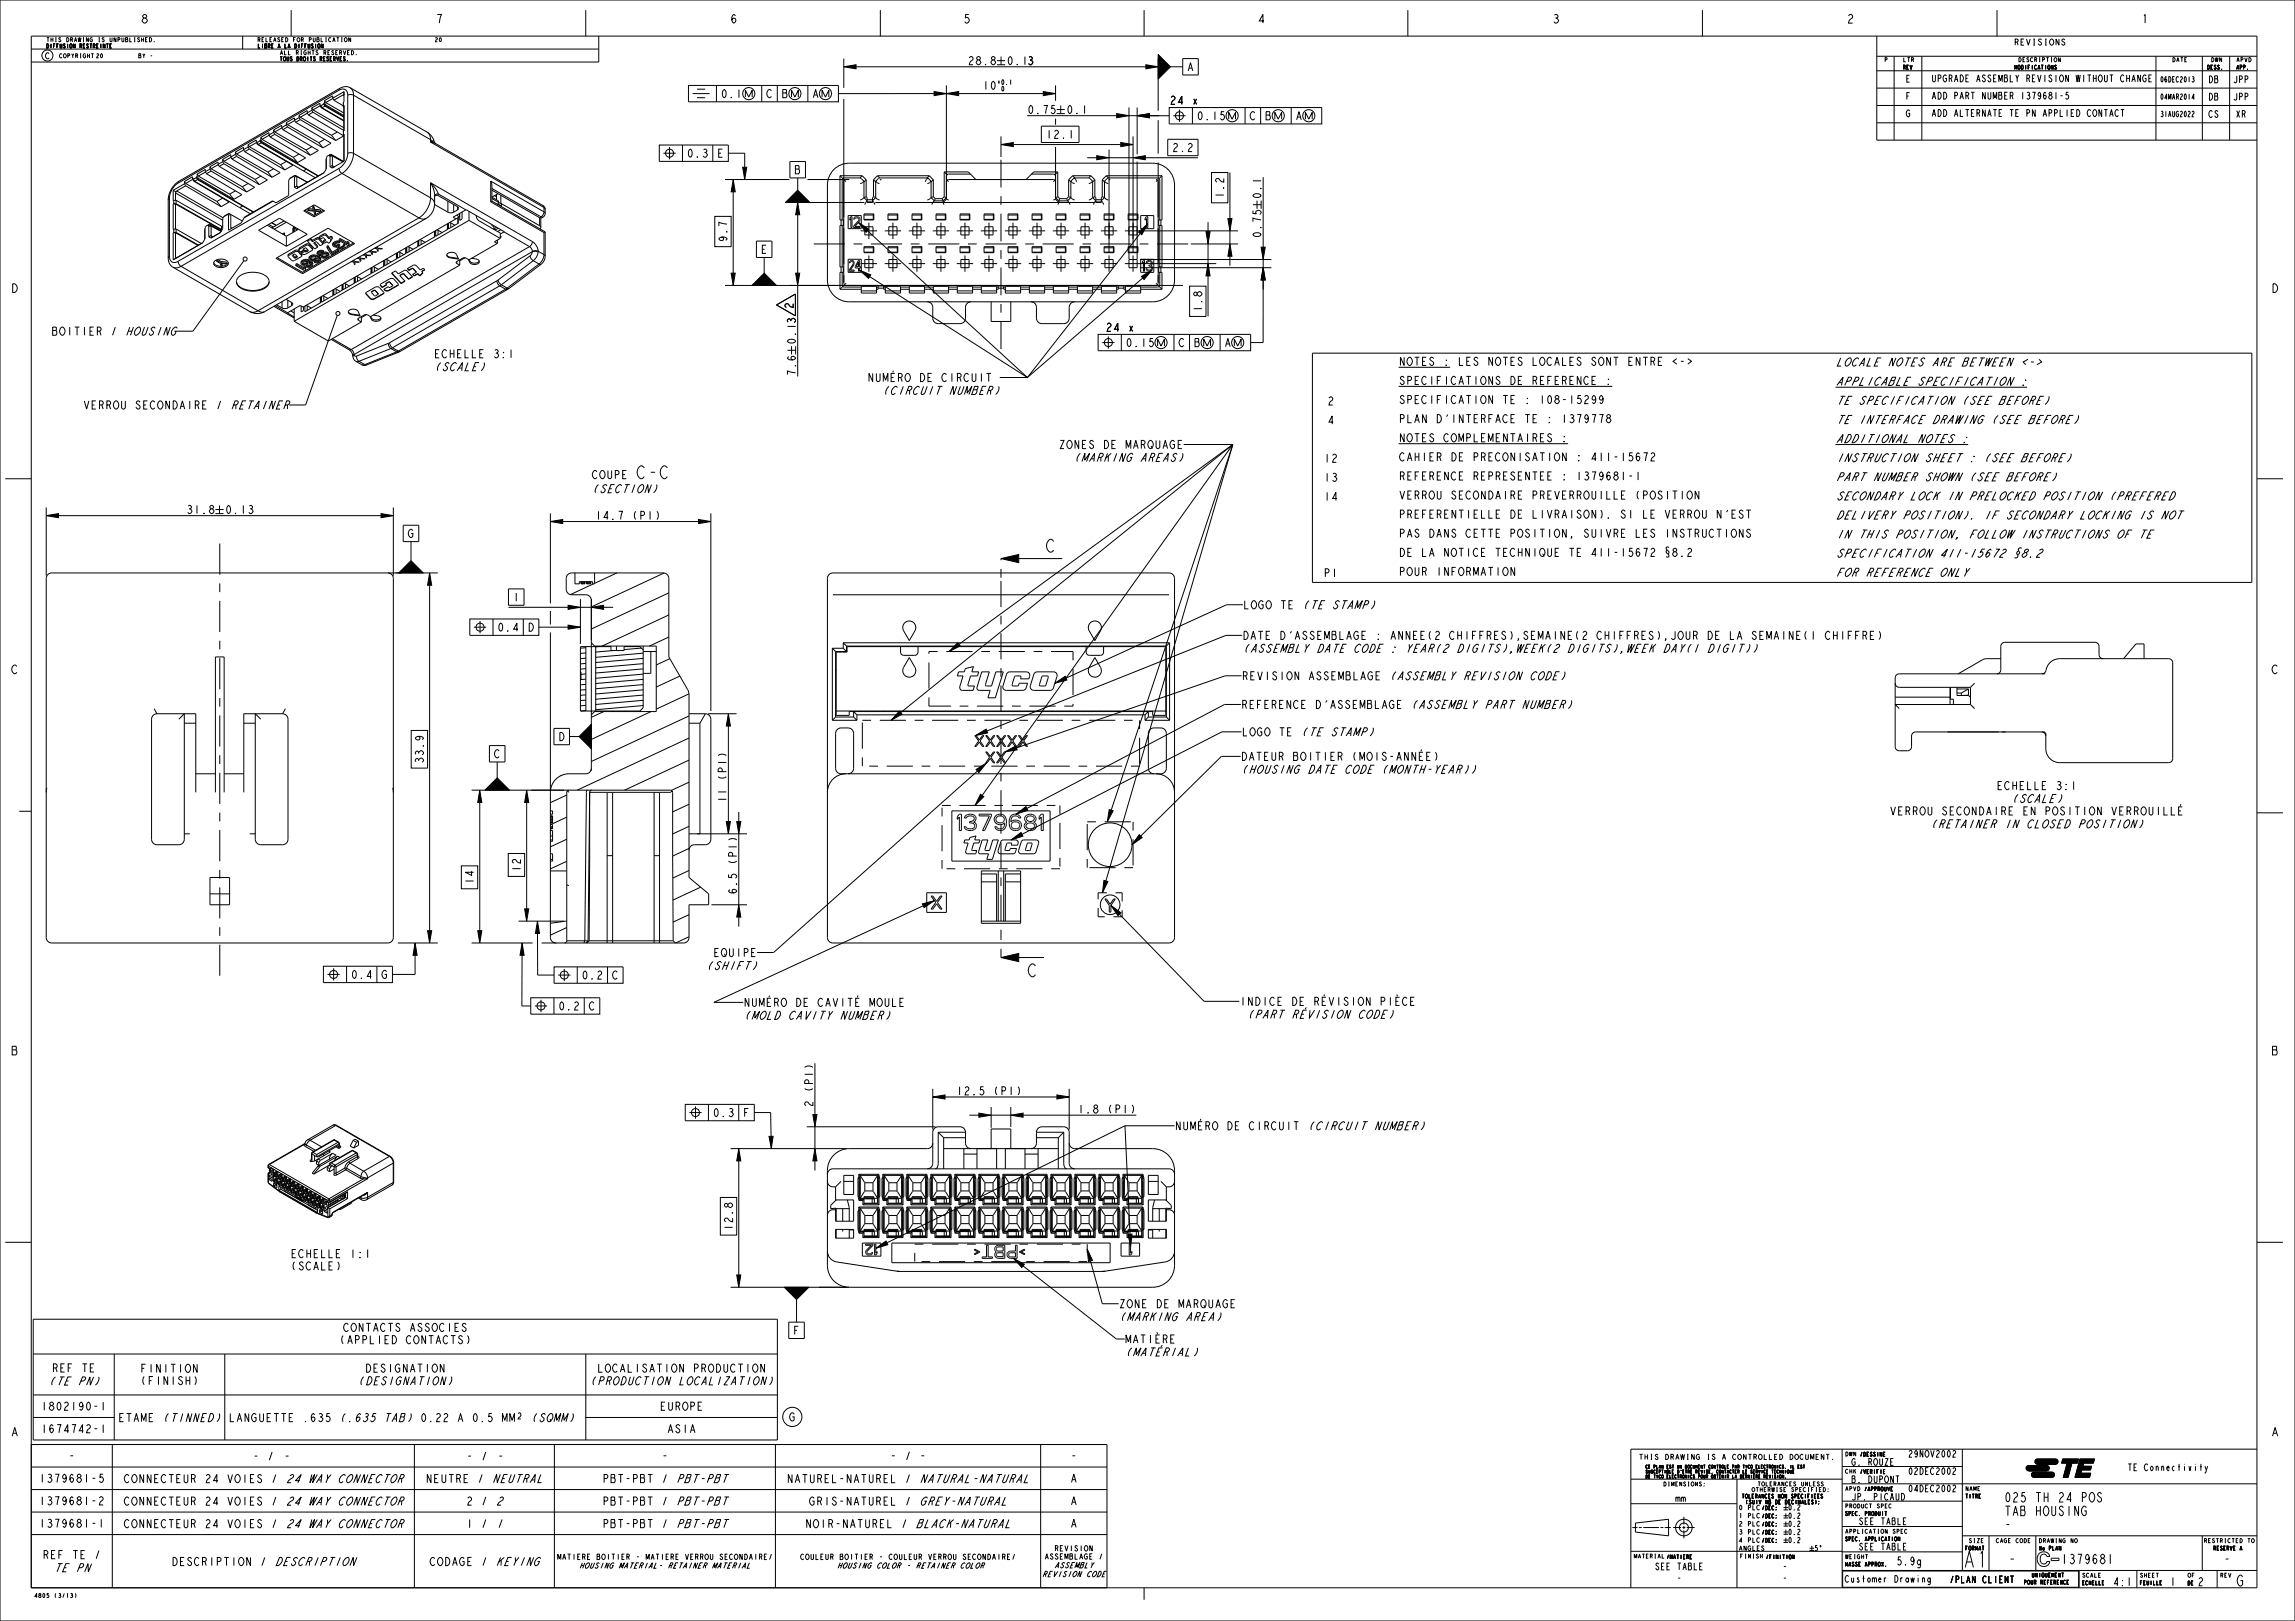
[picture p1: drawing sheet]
<svg xmlns="http://www.w3.org/2000/svg" width="841mm" height="594mm" viewBox="0 0 841 594" stroke-linecap="round" stroke-linejoin="round" font-family="sans-serif">
<defs><g id="words">
<text font-size="7.8" x="719.3" y="574.4">A1</text>
<text font-size="6.1" x="232.9" y="175.4">C-C</text>
<text font-size="5.2" x="819.4" y="581.2">G</text>
<g font-size="4.6">
<text x="734.4" y="550.4">025 TH 24 POS</text>
<text x="734.4" y="555.4">TAB HOUSING</text>
<text x="734.4" y="560.4">-</text>
<text x="735.8" y="573.1">-</text>
<text x="755.1" y="573">1379681</text>
<text x="814.7" y="573">-</text>
</g>
<g font-size="4.3">
<text x="672.6" y="141.2">APPLICABLE SPECIFICATION :</text>
<text x="672.6" y="148.2">TE SPECIFICATION (SEE BEFORE)</text>
<text x="672.6" y="155.2">TE INTERFACE DRAWING (SEE BEFORE)</text>
<text x="672.6" y="162.2">ADDITIONAL NOTES :</text>
<text x="672.6" y="169.2">INSTRUCTION SHEET : (SEE BEFORE)</text>
<text x="672.6" y="176.2">PART NUMBER SHOWN (SEE BEFORE)</text>
<text x="672.6" y="183.2">SECONDARY LOCK IN PRELOCKED POSITION (PREFERED</text>
<text x="672.6" y="190.2">DELIVERY POSITION). IF SECONDARY LOCKING IS NOT</text>
<text x="672.6" y="197.2">IN THIS POSITION, FOLLOW INSTRUCTIONS OF TE</text>
<text x="672.6" y="204.2">SPECIFICATION 411-15672 §8.2</text>
<text x="672.6" y="211.2">FOR REFERENCE ONLY</text>
</g>
<g font-size="4.2">
<text x="45.8" y="122.9">HOUSING</text>
<text x="158.9" y="135.9">(SCALE)</text>
<text x="672.6" y="134.2">LOCALE NOTES ARE BETWEEN &lt;-&gt;</text>
<text x="84" y="149.9">RETAINER</text>
<text x="323.2" y="144.6">(CIRCUIT NUMBER)</text>
<text x="393.3" y="169.1">(MARKING AREAS)</text>
<text x="216.7" y="180.6">(SECTION)</text>
<text x="476.7" y="223.1">(TE STAMP)</text>
<text x="455.2" y="239.1">(ASSEMBLY DATE CODE : YEAR(2 DIGITS),WEEK(2 DIGITS),WEEK DAY(1 DIGIT))</text>
<text x="508.6" y="249.1">(ASSEMBLY REVISION CODE)</text>
<text x="516.5" y="259.6">(ASSEMBLY PART NUMBER)</text>
<text x="476.2" y="269.7">(TE STAMP)</text>
<text x="454.6" y="283.4">(HOUSING DATE CODE (MONTH-YEAR))</text>
<text x="738.2" y="294.1">(SCALE)</text>
<text x="712.5" y="303.4">(RETAINER IN CLOSED POSITION)</text>
<text x="258.6" y="355.3">(SHIFT)</text>
<text x="272.4" y="373.6">(MOLD CAVITY NUMBER)</text>
<text x="456.5" y="373.2">(PART RÉVISION CODE)</text>
<text x="479" y="414">(CIRCUIT NUMBER)</text>
<text x="409.9" y="484">(MARKING AREA)</text>
<text x="412.1" y="496.9">(MATÉRIAL)</text>
<text x="18.8" y="507.6">(TE PN)</text>
<text x="103.4" y="535.1">-</text>
<text x="181.7" y="535.1">-</text>
<text x="107.5" y="543.3">24 WAY CONNECTOR</text>
<text x="181.3" y="543.3">NEUTRAL</text>
<text x="248.8" y="543.3">PBT-PBT</text>
<text x="339.5" y="543.3">NATURAL-NATURAL</text>
<text x="107.5" y="551.6">24 WAY CONNECTOR</text>
<text x="181.6" y="551.6">2</text>
<text x="248.8" y="551.6">PBT-PBT</text>
<text x="339" y="551.6">GREY-NATURAL</text>
<text x="107.5" y="559.8">24 WAY CONNECTOR</text>
<text x="181.6" y="559.8">1</text>
<text x="248.8" y="559.8">PBT-PBT</text>
<text x="337.8" y="559.8">BLACK-NATURAL</text>
<text x="20.5" y="576">TE PN</text>
<text x="102.5" y="573.7">DESCRIPTION</text>
<text x="182.6" y="573.7">KEYING</text>
</g>
<g font-size="4.1">
<text x="51.5" y="8.5">8</text>
<text x="159.5" y="8.5">7</text>
<text x="267.4" y="8.5">6</text>
<text x="352.8" y="8.5">5</text>
<text x="460.7" y="8.5">4</text>
<text x="568.7" y="8.5">3</text>
<text x="676.6" y="8.5">2</text>
<text x="784.6" y="8.5">1</text>
<text x="3.9" y="107.2">D</text>
<text x="832.2" y="107.2">D</text>
<text x="3.9" y="246.9">C</text>
<text x="832.2" y="246.9">C</text>
<text x="3.9" y="386.6">B</text>
<text x="832.2" y="386.6">B</text>
<text x="3.9" y="526.3">A</text>
<text x="832.2" y="526.3">A</text>
</g>
<g font-size="4">
<text x="133.3" y="507.5">(DESIGNATION)</text>
<text x="220.5" y="507.5">(PRODUCTION LOCALIZATION)</text>
<text x="60.9" y="521">(TINNED)</text>
<text x="124.2" y="521">(.635 TAB)</text>
<text x="194.1" y="521">(SQMM)</text>
</g>
<g font-size="3.9">
<text x="354.5" y="23.7">28.8</text>
<text x="376.3" y="23.7">3</text>
<text x="434.9" y="26">A</text>
<text x="280.6" y="35.8">C</text>
<text x="359.9" y="32.8">10</text>
<text x="376.4" y="41.6">0.75</text>
<text x="390.7" y="41.6">0.1</text>
<text x="428.5" y="38.2">24 x</text>
<text x="457.8" y="43.9">C</text>
<text x="383.1" y="50.7">12.1</text>
<text x="251.6" y="57.6">0.3</text>
<text x="262.7" y="57.6">E</text>
<text x="429.4" y="55.6">2.2</text>
<text x="291" y="63.7">B</text>
<text x="448.5" y="72.8" transform="rotate(-90 448.5 72.8)">1.2</text>
<text x="462.1" y="73" transform="rotate(-90 462.1 73)">0.1</text>
<text x="266.4" y="88.9" transform="rotate(-90 266.4 88.9)">9.7</text>
<text x="462.1" y="87.3" transform="rotate(-90 462.1 87.3)">0.75</text>
<text x="278.7" y="92.8">E</text>
<text x="290.7" y="113.3" transform="rotate(-90 290.7 113.3)">2</text>
<text x="291.5" y="118.8" transform="rotate(-90 291.5 118.8)">3</text>
<text x="440.4" y="114.5" transform="rotate(-90 440.4 114.5)">1.8</text>
<text x="18.8" y="122.9">BOITIER /</text>
<text x="405.1" y="121.4">24 x</text>
<text x="158.9" y="131.1">ECHELLE</text>
<text x="180.5" y="131.1">3:1</text>
<text x="291.6" y="126.4" transform="rotate(-90 291.6 126.4)">0.1</text>
<text x="431.7" y="127">C</text>
<text x="448.6" y="127">A</text>
<text x="291.6" y="138" transform="rotate(-90 291.6 138)">7.6</text>
<text x="512.5" y="133.9">NOTES :</text>
<text x="533.8" y="133.9">LES NOTES LOCALES SONT ENTRE &lt;-&gt;</text>
<text x="317.8" y="139.8">NUMÉRO DE CIRCUIT</text>
<text x="512.5" y="140.9">SPECIFICATIONS DE REFERENCE :</text>
<text x="30.4" y="149.9">VERROU SECONDAIRE /</text>
<text x="486.5" y="148.4">2</text>
<text x="512.5" y="147.9">SPECIFICATION TE : 108-15299</text>
<text x="486.5" y="155.4">4</text>
<text x="512.5" y="154.9">PLAN D'INTERFACE TE : 1379778</text>
<text x="512.5" y="161.9">NOTES COMPLEMENTAIRES :</text>
<text x="387.9" y="164.4">ZONES DE MARQUAGE</text>
<text x="485.3" y="169.4">12</text>
<text x="512.5" y="168.9">CAHIER DE PRECONISATION : 411-15672</text>
<text x="216.7" y="175.4">COUPE</text>
<text x="485.3" y="176.4">13</text>
<text x="512.5" y="175.9">REFERENCE REPRESENTEE : 1379681-1</text>
<text x="485.3" y="183.4">14</text>
<text x="512.5" y="182.9">VERROU SECONDAIRE PREVERROUILLE (POSITION</text>
<text x="68.1" y="188.2">31.8</text>
<text x="82.4" y="188.2">0.13</text>
<text x="218" y="190.4">14.7</text>
<text x="231.1" y="190.4">(PI)</text>
<text x="512.5" y="189.9">PREFERENTIELLE DE LIVRAISON). SI LE VERROU N'EST</text>
<text x="149.3" y="197">G</text>
<text x="512.5" y="196.9">PAS DANS CETTE POSITION, SUIVRE LES INSTRUCTIONS</text>
<text x="512.5" y="203.9">DE LA NOTICE TECHNIQUE TE 411-15672 §8.2</text>
<text x="485.3" y="211.4">PI</text>
<text x="512.5" y="210.9">POUR INFORMATION</text>
<text x="187.8" y="220.3">1</text>
<text x="455.5" y="223.1">LOGO TE</text>
<text x="182.2" y="231.3">0.4</text>
<text x="193.3" y="231.3">D</text>
<text x="455.2" y="234.3">DATE D'ASSEMBLAGE : ANNEE(2 CHIFFRES),SEMAINE(2 CHIFFRES),JOUR DE LA SEMAINE(1</text>
<text x="668.5" y="234.3">CHIFFRE)</text>
<text x="455" y="249.1">REVISION ASSEMBLAGE</text>
<text x="454.7" y="259.6">REFERENCE D'ASSEMBLAGE</text>
<text x="455" y="269.7">LOGO TE</text>
<text x="204.5" y="271.4">D</text>
<text x="155.2" y="280" transform="rotate(-90 155.2 280)">33.9</text>
<text x="180.8" y="277.7">C</text>
<text x="454.6" y="278.7">DATEUR BOITIER (MOIS-ANNÉE)</text>
<text x="266.2" y="286.5" transform="rotate(-90 266.2 286.5)">(PI)</text>
<text x="733" y="289.4">ECHELLE</text>
<text x="753.7" y="289.4">3:1</text>
<text x="266.2" y="294.2" transform="rotate(-90 266.2 294.2)">11</text>
<text x="699.6" y="298.7">VERROU SECONDAIRE EN POSITION VERROUILLÉ</text>
<text x="270" y="317.4" transform="rotate(-90 270 317.4)">(PI)</text>
<text x="190.8" y="319.7" transform="rotate(-90 190.8 319.7)">12</text>
<text x="173.6" y="324.2" transform="rotate(-90 173.6 324.2)">14</text>
<text x="270" y="327.9" transform="rotate(-90 270 327.9)">6.5</text>
<text x="261.3" y="350.5">EQUIPE</text>
<text x="128.5" y="358.6">0.4</text>
<text x="139.6" y="358.6">G</text>
<text x="213" y="358.8">0.2</text>
<text x="224.1" y="358.8">C</text>
<text x="204.5" y="370.1">0.2</text>
<text x="215.6" y="370.1">C</text>
<text x="272.4" y="368.8">NUMÉRO DE CAVITÉ MOULE</text>
<text x="454.1" y="368.4">INDICE DE RÉVISION PIÈCE</text>
<text x="350.3" y="401.2">12.5</text>
<text x="363.4" y="401.2">(PI)</text>
<text x="297.9" y="405.8" transform="rotate(-90 297.9 405.8)">2 (PI)</text>
<text x="394.8" y="407.9">1.8</text>
<text x="405.2" y="407.9">(PI)</text>
<text x="261.1" y="409.2">0.3</text>
<text x="272.2" y="409.2">F</text>
<text x="430.4" y="414">NUMÉRO DE CIRCUIT</text>
<text x="268.5" y="451.1" transform="rotate(-90 268.5 451.1)">12.8</text>
<text x="106.4" y="460.9">ECHELLE</text>
<text x="128" y="460.9">1:1</text>
<text x="106.4" y="465.4">(SCALE)</text>
<text x="409.9" y="479.2">ZONE DE MARQUAGE</text>
<text x="128.6" y="487.9">CONTACTS ASSOCIES</text>
<text x="290.5" y="489">F</text>
<text x="127.5" y="492.4">(APPLIED CONTACTS)</text>
<text x="412.1" y="492.2">MATIÈRE</text>
<text x="20" y="502.8">REF TE</text>
<text x="52.8" y="502.9">FINITION</text>
<text x="135.6" y="502.8">DESIGNATION</text>
<text x="222.9" y="502.8">LOCALISATION PRODUCTION</text>
<text x="52.8" y="507.4">(FINISH)</text>
<text x="16.5" y="516.8">1802190-1</text>
<text x="44.3" y="521">ETAME</text>
<text x="83.7" y="521">LANGUETTE .635</text>
<text x="153.6" y="521">0.22 A 0.5 MM²</text>
<text x="242.7" y="516.8">EUROPE</text>
<text x="289" y="520.7">G</text>
<text x="16.5" y="525">1674742-1</text>
<text x="245.1" y="525">ASIA</text>
<text x="25.1" y="535">-</text>
<text x="92.8" y="535.1">- /</text>
<text x="171.5" y="535.1">- /</text>
<text x="242.5" y="535">-</text>
<text x="326.7" y="535">- /</text>
<text x="337" y="535">-</text>
<text x="392.3" y="535">-</text>
<text x="15.8" y="543.2">1379681-5</text>
<text x="49.2" y="543.3">CONNECTEUR 24 VOIES /</text>
<text x="157.3" y="543.3">NEUTRE /</text>
<text x="222.3" y="543.3">PBT-PBT /</text>
<text x="291.4" y="543.3">NATUREL-NATUREL /</text>
<text x="392.3" y="543.2">A</text>
<text x="15.8" y="551.5">1379681-2</text>
<text x="49.2" y="551.6">CONNECTEUR 24 VOIES /</text>
<text x="171.3" y="551.6">2 /</text>
<text x="222.3" y="551.6">PBT-PBT /</text>
<text x="299" y="551.6">GRIS-NATUREL /</text>
<text x="392.3" y="551.5">A</text>
<text x="15.8" y="559.7">1379681-1</text>
<text x="49.2" y="559.8">CONNECTEUR 24 VOIES /</text>
<text x="171.3" y="559.8">1 /</text>
<text x="222.3" y="559.8">PBT-PBT /</text>
<text x="297.7" y="559.8">NOIR-NATUREL /</text>
<text x="392.3" y="559.7">A</text>
<text x="16.9" y="571.2">REF TE /</text>
<text x="65.3" y="573.7">DESCRIPTION /</text>
<text x="158.9" y="573.7">CODAGE /</text>
<text x="694.8" y="573.5">5.9g</text>
<text x="774.2" y="581.1">4:1</text>
<text x="795.1" y="581.1">1</text>
<text x="805.3" y="581.1">2</text>
</g>
<g font-size="3.3">
<text x="707.7" y="30">UPGRADE ASSEMBLY REVISION WITHOUT CHANGE</text>
<text x="698.2" y="30.1">E</text>
<text x="809.2" y="30.3">DB</text>
<text x="818.1" y="30.3">JPP</text>
<text x="698.3" y="36.5">F</text>
<text x="707.7" y="36.3">ADD PART NUMBER 1379681-5</text>
<text x="809.2" y="36.7">DB</text>
<text x="818.1" y="36.7">JPP</text>
<text x="698.3" y="42.8">G</text>
<text x="707.7" y="42.7">ADD ALTERNATE TE PN APPLIED CONTACT</text>
<text x="809.2" y="43">CS</text>
<text x="819.2" y="43">XR</text>
<text x="699.1" y="534">29NOV2002</text>
<text x="678.3" y="537">G. ROUZE</text>
<text x="779.5" y="538.9">TE Connectivity</text>
<text x="678.3" y="543.3">B. DUPONT</text>
<text x="699.1" y="540.3">02DEC2002</text>
<text x="613.9" y="550.3">mm</text>
<text x="678.3" y="549.7">JP. PICAUD</text>
<text x="699.1" y="546.7">04DEC2002</text>
<text x="681" y="558.7">SEE TABLE</text>
<text x="681" y="568">SEE TABLE</text>
<text x="606.3" y="575.3">SEE TABLE</text>
<text x="653.1" y="575.3">-</text>
<text x="614.3" y="579.5">-</text>
<text x="653.1" y="579.5">-</text>
<text x="675.9" y="579.8">Customer Drawing</text>
<text x="714.3" y="580">/PLAN CLIENT</text>
</g>
<g font-size="2.9">
<text x="737.9" y="16.5">REVISIONS</text>
<text x="16.4" y="21.6">C</text>
</g>
<g font-size="2.8">
<text x="216.4" y="574.7">HOUSING MATERIAL- RETAINER MATERIAL</text>
<text x="310.1" y="574.7">HOUSING COLOR - RETAINER COLOR</text>
<text x="387.3" y="574.6">ASSEMBLY</text>
<text x="383.4" y="577.8">REVISION CODE</text>
</g>
<g font-size="2.6">
<text x="791.5" y="30.1">06DEC2013</text>
<text x="791.5" y="36.4">04MAR2014</text>
<text x="791.5" y="42.8">31AUG2022</text>
<text x="655.2" y="553.4">0.2</text>
<text x="655.2" y="556.4">0.2</text>
<text x="655.2" y="559.4">0.2</text>
<text x="655.2" y="562.4">0.2</text>
<text x="387.3" y="568.4">REVISION</text>
<text x="655.2" y="565.3">0.2</text>
<text x="664.7" y="568.3">5°</text>
<text x="209.3" y="571.5">MATIERE BOITIER - MATIERE VERROU SECONDAIRE/</text>
<text x="298.4" y="571.5">COULEUR BOITIER - COULEUR VERROU SECONDAIRE/</text>
<text x="384.1" y="571.4">ASSEMBLAGE /</text>
</g>
<text font-size="2.5" x="605.2" y="534.8">THIS DRAWING IS A CONTROLLED DOCUMENT.</text>
<g font-size="2.3">
<text x="365.3" y="31">+0.1</text>
<text x="366.6" y="33.4">0</text>
</g>
<g font-size="2.2">
<text x="637.1" y="553.3">0 PLC</text>
<text x="637.1" y="556.3">1 PLC</text>
<text x="637.1" y="559.2">2 PLC</text>
<text x="637.1" y="562.2">3 PLC</text>
<text x="637.1" y="565.2">4 PLC</text>
<text x="637.1" y="568.2">ANGLES</text>
</g>
<g font-size="2">
<text x="16.9" y="17.6">DIFFUSION RESTREINTE</text>
<text x="16.9" y="15.3">THIS DRAWING IS UNPUBLISHED.</text>
<text x="94.2" y="15.3">RELEASED FOR PUBLICATION</text>
<text x="94.4" y="17.6">LIBRE A LA DIFFUSION</text>
<text x="159.2" y="15.3">20</text>
<text x="21.6" y="21.2">COPYRIGHT</text>
<text x="35.1" y="21.2">20</text>
<text x="50.6" y="21.2">BY -</text>
<text x="102.5" y="22.3">TOUS DROITS RESERVES.</text>
<text x="102.5" y="20.1">ALL RIGHTS RESERVED.</text>
<text x="690.4" y="22.6">P</text>
<text x="697.3" y="22.6">LTR</text>
<text x="739.5" y="22.6">DESCRIPTION</text>
<text x="795.9" y="22.6">DATE</text>
<text x="810.1" y="22.6">DWN</text>
<text x="819.4" y="22.6">APVD</text>
<text x="697.3" y="25.4">REV</text>
<text x="738.1" y="25.4">MODIFICATIONS</text>
<text x="808.7" y="25.4">DESS.</text>
<text x="819.4" y="25.4">APP.</text>
<text x="676.1" y="533.6">DWN</text>
<text x="681.5" y="533.7">/DESSINE</text>
<text x="676.1" y="539.9">CHK</text>
<text x="609.4" y="544.6">DIMENSIONS:</text>
<text x="643.9" y="544.5">TOLERANCES UNLESS</text>
<text x="681.5" y="540">/VERIFIE</text>
<text x="638.2" y="549">TOLERANCES NON SPECIFIEES</text>
<text x="639.6" y="551.2">(SUIV NB DE DECIMALES):</text>
<text x="641.8" y="546.6">OTHERWISE SPECIFIED:</text>
<text x="676.1" y="546.3">APVD</text>
<text x="683.1" y="546.4">/APPROUVE</text>
<text x="720.1" y="546.3">NAME</text>
<text x="720.1" y="549">TITRE</text>
<text x="645.5" y="556.3">/DEC:</text>
<text x="645.5" y="553.3">/DEC:</text>
<text x="676.1" y="552.6">PRODUCT SPEC</text>
<text x="676.1" y="555.4">SPEC. PRODUIT</text>
<text x="645.5" y="562.2">/DEC:</text>
<text x="645.5" y="559.2">/DEC:</text>
<text x="676.1" y="561.9">APPLICATION SPEC</text>
<text x="645.5" y="565.2">/DEC:</text>
<text x="676.1" y="564.7">SPEC. APPLICATION</text>
<text x="720.1" y="568.1">FORMAT</text>
<text x="721.3" y="565.3">SIZE</text>
<text x="731.3" y="565.3">CAGE CODE</text>
<text x="747" y="565.3">DRAWING NO</text>
<text x="747.1" y="568.1">No PLAN</text>
<text x="807.5" y="565.3">RESTRICTED TO</text>
<text x="811" y="568.1">RESERVE A</text>
<text x="598.6" y="571">MATERIAL</text>
<text x="610.6" y="571.2">/MATIERE</text>
<text x="637.5" y="571">FINISH</text>
<text x="647" y="571.2">/FINITION</text>
<text x="676.1" y="571.2">WEIGHT</text>
<text x="676.1" y="574">MASSE APPROX.</text>
<text x="741.6" y="580.6">POUR REFERENCE</text>
<text x="744.5" y="577.9">UNIQUEMENT</text>
<text x="762.9" y="578">SCALE</text>
<text x="762.9" y="580.8">ECHELLE</text>
<text x="784.1" y="578">SHEET</text>
<text x="784.1" y="580.8">FEUILLE</text>
<text x="801.6" y="580.8">DE</text>
<text x="801.6" y="578">OF</text>
<text x="813.5" y="578">REV</text>
<text x="12.4" y="585.4">4805 (3/13)</text>
</g>
<g font-size="1.6">
<text x="603" y="538.1">CE PLAN EST UN DOCUMENT CONTROLE PAR TYCO ELECTRONICS. IL EST</text>
<text x="603" y="539.9">SUSCEPTIBLE D'ETRE REVISE. CONTACTER LE SERVICE TECHNIQUE</text>
<text x="603" y="541.7">DE TYCO ELECTRONICS POUR OBTENIR LA DERNIERE REVISION.</text>
</g>
</g></defs>
<g fill="none" stroke="#000" stroke-width=".37">
<path d="M0 0h841v594h-841zM11.5 13.2h815.6v568.6h-815.6zM11.5 18h207.9M33.4 19.7h.9M33.9 19.7v1.5M39 16.1h.7M39.4 16.1v1.5M40.3 16.8h.4M40.9 16.1h-.6v1.5h.6M51.9 14.5h.7M52.6 13.8v1.5M53.3 14.5h.5"/>
<path d="M54.1 13.8h-.8v1.5h.8M54.8 13.8a.76 .76 0 0 1 .8 .7 .76 .76 0 0 1-.8 .8zM56.6 15.3h.1M88.9 13.2v4.8M106.7 3.7v9.5M116.6 16.2l.2-.1a.81 .81 0 0 1 .5 .7 .81 .81 0 0 1-.5 .8l-.4-.8zM118.4 16.1v1.5l-.6-1.5v1.5M125.1 13.8h.3M125.1 15.3h.3M125.3 13.8v1.5M127.4 19.3h.4M128.1 18.5h-.7v1.6h.7"/>
<path d="M128.5 13.8v1.5l-.7-1.5v1.5M128.8 18.5a.76 .76 0 0 1 .8 .8 .76 .76 0 0 1-.8 .8zM130.6 20.1h.1M214.7 3.7v9.5M219.4 13.2v9.5h-207.9M322.6 3.7v9.5M419.3 3.7v9.5M424.4 20l4.5 4.5-4.5 4.5zM515.9 3.7v9.5M623.9 3.7v9.5M687.7 13.2v38.2h139.3M731.8 3.7v9.5"/>
<path d="M756.6 14.7l-.4-.4-.6 .4 1 1.1-.1 .6-.5 .1-.6-.5M114.3 39.5v.9M114.3 39.5l.4 .8M117.2 38.7v-.9l-2.9 1.7M117.2 38.7l.4-.2v.2M117.2 38.7l.5 .7M117.3 38.8l-2.6 1.5M117.6 38.7l.4 .8M117.7 39.4l8.3 5M117.9 39.3l-.2 .1M118 39.5l8 4.7M118.6 38.1l-1 .6"/>
<path d="M118.6 37.9v.2M118.6 38.1l.4 .8M118.6 37.9l.4 .7M118.9 37.7l-.3 .2M118.9 36.8v.9M118.9 36.8l.5 .8M118.9 37.7l.5 .7M119 38.6l7 4.2M119 38.9l-1 .6M119 38.9l7 4.1M119.4 38.4l-.4 .2M119.4 38.4l6.6 4"/>
<path d="M119.4 37.6l6.6 3.8M121.9 36v-.9l-3 1.7M121.9 36l.4 .7M122 36.1l-2.6 1.5M122.3 36.7l3.5 2.1M124.2 33.1a1.94 1.94 0 0 1 2.3-.3 1.94 1.94 0 0 1 .9 2.1M124.2 33.1l-58.9 34M124.6 32.4l-59 34M124.6 32.4l-.4 .7M124.6 21.5h.4M125.3 20.8h-.7v1.5h.7M125.6 34.8l-3.3 1.9"/>
<path d="M125.6 34.8l.4 .3M125.8 39.2l.2 .2M125.8 37.5v.5M125.8 38.7v.5M125.8 37.5v1.7M126 33.6v1.3l-.4-.1M126 33.6l-4.1 2.4M126 33.6v3.8l-.2 .1M126 38.6l-.2 .1M126 38.6v9.3l-.2 .2M126 38.6v.5M126.5 21l-.4-.2a.61 .61 0 0 0-.1 .6 .61 .61 0 0 0 .5 .4l-.3 .5-.4-.4"/>
<path d="M127.4 22.3h.1M127.4 34.9l1-.3 1.1 .3M127.4 34.9v21.3M128.3 32.1l-1.8-.4-1.9 .7M128.3 32.1l.9 1.1 .3 1.7M128.3 32.1l28.2 16.3M129.5 34.9v21.3M129.5 34.9l28.3 16.3M252.3 31.3h54.9v6h-54.9zM253.8 34.3h6.2M255.4 32.7h3M255.4 35.8h3"/>
<path d="M262.5 31.3v6M265.1 33.1l.3-.3 .3 .3a1.96 1.96 0 0 1-.3 2.7l-.3-.2a2.17 2.17 0 0 1 0-2.5zM267.9 35.6l.2 .2zM270.8 32.8v3M273.1 35.6v-2.5l1.3 2.5 1.2-2.5v2.5M279.1 31.3v6M284.8 31.3v6M286.8 32.8h1.2l.2 .3-.2 1 .4 .5v.7l-.4 .5h-1.2zM286.8 34.1h1.2M290 35.6v-2.5l1.3 2.5 1.2-2.5v2.5M296 31.3v6M298 35.8l.9-3 .8 3"/>
<path d="M298.4 34.8h1M301.2 35.6v-2.5l1.3 2.5 1.2-2.5v2.5M309.2 24.5l4.5-.8v1.5zM309.2 36.3v67.6l.2 .5M309.2 21.5v10.7M313.7 24.5h106.2M342.3 33.5l4.5 .8-4.5 .7zM346.8 34.3h-39.6M365.3 22.2h3M365.3 23.7h3M366.8 20.7v3M369.8 21l.4-.3 .3 .3a1.96 1.96 0 0 1-.3 2.7l-.4-.2a2.17 2.17 0 0 1 0-2.5z"/>
<path d="M372.7 23.5l.2 .2zM419.9 23.7l4.5 .8-4.5 .7zM424.4 21.5v19.1M428.5 39.4h55.9v6h-55.9zM428.9 24.5h4.5M433.4 21.5h5.7v6h-5.7zM437 39.4v6M456.3 39.4v6M462 39.4v6M473.2 39.4v6M687.7 38.7h139.3M687.7 32.3h139.4"/>
<path d="M687.7 25.9h139.4M687.7 20.6h139.4M694.1 20.6v30.8M704.3 20.6v30.8M752.3 23.9v1.5l-.6-1.5v1.5M753.4 33.8v2.5M753.6 24.1l-.4-.2a.61 .61 0 0 0-.1 .6 .61 .61 0 0 0 .5 .4l-.3 .5-.4-.4M755 21.1v1.5l-.7-1.5v1.5M755.1 35.1h.7M758 33.8h-.8l-.1 1.1 .2-.2a.85 .85 0 0 1 .8 .8 .85 .85 0 0 1-.8 .8l-.3-.4M779.3 27.5v2.5M779.3 28.7h1"/>
<path d="M780.3 27.5v2.5M781.2 30l.7-2.5 .6 2.5M781.5 29.1h.7M784.4 27.5v2.5l-1-2.5v2.5M786.4 27.9l-.4-.4a1.35 1.35 0 0 0-.8 1.2 1.35 1.35 0 0 0 .8 1.3l.4-.4v-.9h-.5M787.4 28.7h.7M788.5 27.5h-1.1v2.5h1.1M790.1 20.6l-.1 30.8M803.4 28.2l.3-.1 .3 .3-.3 .5a.54 .54 0 0 1 .4 .7 .54 .54 0 0 1-.7 .3l-.1-.1M803.5 28.9h.2M804.1 35.9h-.8l.6-1.5v2M807.1 20.6l-.1 30.8"/>
<path d="M817.1 20.6l-.1 30.8M81.6 58.4v.9M81.6 59.3l-1.7 .9M81.6 58.4l.4 .7M81.6 59.3l.4 .7M82 59.1l11.5 6.7M84.6 57.5v-.8l-3 1.7M84.6 57.5l.4 .8M84.6 57.6l-2.6 1.5M85 58.3l13 7.6-3 1.8M86.3 56.6l-1.7 .9M86.3 55.7v.9"/>
<path d="M86.3 56.6l.4 .7M86.3 55.7l.4 .7M86.7 57.3l-1.7 1M86.7 57.3l13 7.7M86.7 56.4l11.5 6.7M89.2 54.9v-.9l-2.9 1.7M89.2 54.9l.5 .7M89.3 54.9l-2.6 1.5M89.7 55.6l13 7.7-3 1.7M90.9 53.9l-1.7 1M90.9 53v.9M90.9 53l.5 .7"/>
<path d="M90.9 53.9l.5 .7M91.4 54.6l-1.7 1M91.4 54.6l13 7.7M91.4 53.7l11.4 6.7M93.9 52.2v-.9l-3 1.7M93.9 52.2l.3-.2v.2M93.9 52.2l.4 .7M94 52.2l-2.6 1.5M94.2 52.2l.5 .8M94.3 52.9l13 7.7-2.9 1.7M94.5 52.8l-.2 .1M94.7 53l16.5 9.6"/>
<path d="M95.3 51.6l-1.1 .6M95.3 51.4v.2M95.3 51.6l.4 .7M95.3 51.4l.4 .7M95.6 51.2l-.3 .2M95.6 50.3v.9M95.6 50.3l.4 .8M95.6 51.2l.4 .7M95.7 52.1l21 12.4M95.7 52.3l-1 .7M95.7 52.3l16.6 9.7M96 51.9l-.3 .2"/>
<path d="M96 51.9l13 7.7M96 51.1l11.5 6.6M98.6 49.5v-.9l-3 1.7M98.6 49.5l.4 .7M98.6 49.6l-2.6 1.5M99 50.2l13 7.7-3 1.7M100.3 47.6v.9M100.3 48.5l-1.7 1M100.3 47.6l.4 .8M100.3 48.5l.4 .7M100.7 49.2l-1.7 1M100.7 49.2l13 7.7"/>
<path d="M100.7 48.4l11.5 6.6M103.2 46.8v-.9l-2.9 1.7M103.2 46.8l.5 .7M103.3 46.9l-2.6 1.5M103.7 47.5l13 7.7-3 1.7M104.9 59.1l-2.1 1.3M104.9 45.8l-1.7 1M104.9 44.9v.9M104.9 44.9l.5 .8M104.9 45.8l.5 .7M105.4 46.5l-1.7 1M105.4 46.5l13 7.7"/>
<path d="M105.4 45.7l11.4 6.6M107.5 57.7l1.5 1.9M107.9 44.1v-.9l-3 1.7M107.9 44.1l.4 .7M108 44.2l-2.6 1.5M108.3 44.8l13 7.7-2.9 1.7M109.6 56.5l-2.1 1.2M109.6 43.1l-1.7 1M109.6 42.2v.9M109.6 42.2l.4 .8M109.6 43.1l.4 .7M110 43.8l-1.7 1"/>
<path d="M110 43.8l13 7.7M110 43l11.5 6.6M112.2 55l1.5 1.9M112.6 41.4v-.9l-3 1.7M112.6 41.4l.4 .7M112.6 41.5l-2.6 1.5M113 42.1l12.8 7.6M114.3 53.8l-2.1 1.2M114.3 40.4l-1.7 1M114.3 40.4l.4 .7M114.7 41.1l-1.7 1M114.7 41.1l11.3 6.7"/>
<path d="M114.7 40.3l11.3 6.5M116.8 52.3l1.6 1.9M118.9 51.1l-2.1 1.2M119.5 58.1l.2-.8 1.5-.8 4.7 2.7M119.5 58.1v3.8M119.5 58.1v.3M120.8 56.7v.5M120.8 57.2l.2 .1M121 57.3v3.8M121.2 56.8l-.4 .4M121.2 56.8l4.5 2.5M121.2 56.8l.6 .3"/>
<path d="M121.5 49.6l1.5 1.9M121.8 57.1l-.8 .2M121.8 57.1v3.5M123.6 48.4l-2.1 1.2M125.8 49.8l.2 .1M125.8 48.1v.4M125.8 48.1v1.7M125.9 49.8l-2.9 1.7M126 58.6v.5M126 49.2l-.2 .6M126 59.1l-4.3 2.5M126 49.2v9.9"/>
<path d="M126 49.2v.4M127.4 56.2l1-.3 1.1 .3M127.4 56.2a7 7 0 0 1-3.2 5.5M129.5 56.2a9.4 9.4 0 0 1-4.2 7.3M129.5 56.2l28.3 16.3M156.5 48.4a5.5 5.5 0 0 1 2.6 3.5M156.5 48.4l1 1.1 .3 1.7M157.8 51.2l.7 .5M157.8 51.2v.8M157.8 52l41.5 24M157.8 52l1 .3M158.5 51.7l.6 .2"/>
<path d="M158.5 51.7l.3 .6M158.5 51.7l-.7 .3M158.8 52.3l.9 .3M159.1 51.9l.6 .7M159.7 52.6l39.3 22.8M289.5 59.2h5.7v6h-5.7zM366.8 58.5v10.2M416.7 42.4l4.5-.7v1.5zM421.2 42.4h7.3M424.4 59.5v44.4l-.2 .5M424.4 44v12.3M430 42.4h4.5"/>
<path d="M432.2 40.2v4.5M439.5 41.2l.3-.3 .3 .3a1.96 1.96 0 0 1-.3 2.7l-.3-.2a2.17 2.17 0 0 1 0-2.5zM442.3 43.7l.2 .2zM445.2 40.9v3M448.6 40.9h-1l-.2 1.3 .3-.3a.93 .93 0 0 1 1 1.1 .93 .93 0 0 1-1.3 .7l-.2-.3M450.3 43.7v-2.5l1.2 2.5 1.3-2.5v2.5M464 40.9h1.1l.2 .3-.2 1 .4 .5v.7l-.4 .5h-1.1zM464 42.2h1.1M467.2 43.7v-2.5l1.2 2.5 1.3-2.5v2.5M475.2 43.9l.8-3 .9 3M475.5 42.9h1M478.4 43.7v-2.5l1.2 2.5 1.3-2.5v2.5"/>
<path d="M687.7 45h139.3M771.1 40.2h1.2M771.7 40.2v2.5M773.1 42.7l.6-2.5 .7 2.5M773.3 41.8h.8M776.3 40.6l-.4-.4a1.35 1.35 0 0 0-.9 1.2 1.35 1.35 0 0 0 .9 1.3l.4-.4M777.2 40.2h1.2M777.8 40.2v2.5M803.3 41.1l.2-.3 .5 .3-.7 1.7h.7M61.6 73.2v21.3M62.1 72.6l-.5 .6M62.1 72.6v21.3"/>
<path d="M63.5 69.7v3.8l.2-.1M63.5 74.8v9.3l.2-.2M63.5 69.7l1.1 .7M63.7 73.4v1.2M63.7 74.6l-.2 .2M64.3 70.7v2.7M64.3 74.8v9.1M64.3 74.8l17 9.5M64.3 70.7l17.3 10M64.3 74.8h-.8M64.5 73.4v1.2M64.5 74.6l16.7 9.5"/>
<path d="M64.5 73.4l16.7 9.5M64.5 74.6h-.8M64.5 73.4h-.8M64.6 70.4l-.3 .3M64.7 70l-.1 .4M64.7 70l17 9.8M65.3 67.1a7 7 0 0 0-3.2 5.5M65.6 66.4l-.3 .2a8.5 8.5 0 0 0-3.7 6.6M65.6 66.4l-.3 .7M67.6 66.5v.8M67.6 67.3l-4.1 2.4M67.6 66.5l.4 .7"/>
<path d="M67.6 67.3l.4 .8M68 68.1l-3.3 1.9M68 68.1l13 7.6M68 67.2l11.5 6.6M70.6 65.6v-.8l-3 1.7M70.6 65.6l.3-.2v.3M70.6 65.6l.4 .8M70.6 65.7l-2.6 1.5M70.9 65.7l.4 .7M71 66.4l13 7.6-3 1.7M71.2 66.2l-.2 .2M71.3 66.4l16.6 9.7"/>
<path d="M72 64.8v.3M72 65.1l-1.1 .6M72 65.1l.4 .7M72 64.8l.4 .8M72.3 63.8v.8M72.3 64.6l-.3 .2M72.3 63.8l.4 .7M72.3 64.6l.4 .8M72.4 65.6l20.5 12.1M72.4 65.8l-1.1 .6M72.4 65.8l16.5 9.7M72.7 65.4l-.3 .2"/>
<path d="M72.7 65.4l13 7.6M72.7 64.5l11.4 6.6M75.2 62.9v-.8l-2.9 1.7M75.2 62.9l.5 .8M75.3 63l-2.6 1.5M75.7 63.7l13 7.6-3 1.7M76.9 61.1v.9M76.9 62l-1.7 .9M76.9 61.1l.5 .7M76.9 62l.5 .7M77.4 62.7l-1.7 1M77.4 62.7l13 7.7"/>
<path d="M77.4 61.8l11.4 6.6M79.5 73.8l1.5 1.9M79.9 60.2v-.8l-3 1.7M79.9 60.2l.4 .8M80 60.3l-2.6 1.5M80.3 61l13 7.6-2.9 1.8M81.6 72.6l-2.1 1.2M82 79.4l-.4 .6v3.8M82 60l-1.7 1M82 60l13 7.7M82.2 79.2l-.2 .2M83.7 78.8v5.6l4.7-2.7 1.1-1.9"/>
<path d="M83.9 78.2l-.6 .4 .4 .2M83.9 78.2l-1.9 1.2M83.9 78.2l.7 .4M84.1 71.1l1.6 1.9M84.6 78.6l4.2 2.4M84.6 78.6l-.9 .2M84.6 78.6v4.8M86.3 69.9l-2.2 1.2M87.9 76.1l3.8 2.2M88.8 68.4l1.6 2M88.9 75.5l-1 .6M88.9 75.5l3.9 2.2"/>
<path d="M90.9 67.2l-2.1 1.2M93.5 65.8l1.5 1.9M95.6 64.5l-2.1 1.3M98.2 63.1l1.5 1.9M99.9 73.6l-10.4 6.2M100.1 73.7l-10.6 6.1M100.3 61.8l-2.1 1.3M102.8 60.4l1.6 1.9M106.2 65.4l-.4 .7v5.5l-4.7 2.7-1.2-.7M107.5 64.6l-1.3 .8M107.5 64.6l.4 .3M107.9 64.9v3.7"/>
<path d="M107.9 68.6l.8 .5M108.1 64.3l4.6 2.5-3.9-2.2M108.1 64.3l.7 .3M108.1 64.3l-1.9 1.1M108.1 64.3l-.6 .3M108.8 64.6l-.9 .3M108.8 68.1l.7 .5-.8 .5M108.8 68.1l-.9 .5M108.8 64.6v3.5M111.2 62.6l4.3 2.5M112.3 62l-1.1 .6M112.3 62l4.3 2.5"/>
<path d="M118.7 63.3h.1M118.8 63.3l-10.1 5.8M119.5 61.9h.1M119.5 61.9l-.7 1.4M121 61.1l.7 .5M121.8 60.6l.8 .5-.9 .5M121.8 60.6l-.8 .5M124.2 61.7l.4 1.1 .7 .7M124.2 61.7l-58.9 34.1M125.3 63.5l-59 34.1M125.3 63.5l28.2 16.3M153.5 79.8l1.5 .5 1.3-.3"/>
<path d="M153.5 79.8l-59 34.1M156.3 80l-59.4 34.2M157.8 67l1.4 3.4 .1 4.4M157.8 72.5a9.4 9.4 0 0 1-4.3 7.3M157.8 72.5l1.1 1 .4 1.3M157.8 67v5.5M157.8 67l37.3 21.5M157.8 67l1.8 2.1 1 2M159.3 74.8a6 6 0 0 1-3 5.2M160.3 71.6l-1 .3M160.3 71.6l7.4 4.2 .3 .7-1.9 1.3-1.4 .2-5.5-3.1M160.6 71.1l-.8 .1-.6 .5"/>
<path d="M160.6 71.1l-.3 .5M160.6 71.1l10.1 5.8M167.3 78.9l1.1 .6M167.8 79.8v2.1M167.9 79.7v2.1l-3.6 2.1v-2.1M168.4 79.5l-57.3 33-1.1-.6-4.7 2.8 2.5 1.4M168.4 78.2v1.3M169.3 77.7v2.6l-.8 .5v-2.6M171.9 77.4v3.4M174.5 79a2.33 2.33 0 0 0 1.1 1.9l7.7 4.5v2M179.8 66.4l.4 1.2 .1 6.1M179.8 74l19.5 11.2"/>
<path d="M179.8 66.4l19.5 11.2M179.8 66.4v7.6M180.3 73.7l19.5 11.3M180.3 73.7l-.5 .3M180.3 72.7l3.4 2.1v.7M180.3 72.3l2.4 1.4v.4M180.3 69.7l17.4 10.1M180.3 69.1l18 10.4M181.2 71.7l.7 .4M181.9 71.3v1.9M182 74.7l.6 .1M182.5 71l-2.2 1.2"/>
<path d="M182.6 74.8l1.1 .7M182.6 74.1v.7M183.5 74.5l-.1 .1M183.5 74.5l14.2 8.2M183.5 71.6v2.9M183.7 75.5l-.2 .1M197.7 79.8l.5 .2M197.7 79.8v2.9M198.3 79.5h.7M198.3 79.5l-.6 .3M199 75.4l.5 .4 .3 .9M199 75.4l.3 .6"/>
<path d="M199 79.5l-.8 .5M199.3 77.6l.5 .6M199.3 76l.5 .7M199.3 77.6l-.3 1.1-.7 .8M199.3 76v1.6M199.8 78.2l-.2 .8-.6 .5M199.8 76.7v1.5M287.8 74.2l4.5-4.5 4.5 4.5zM289.3 74.2h27.4M292.3 74.2l.8 4.5h-1.5zM292.3 65.2v4.5M292.3 78.7v21.4"/>
<path d="M305.6 62.1a8 8 0 0 1 5.6-2.3h111.2a8 8 0 0 1 8 8v34.8a8 8 0 0 1-8 8h-111.2a8 8 0 0 1-8-8v-34.8a8 8 0 0 1 2.4-5.7zM307.8 64.4v16.2h1.4M307.8 64.4l1.1 1M307.8 64.4h8.1M308.9 65.4l-.3 .6v14.6M309.4 66l.6 .6M309.4 66l-.2 .6M310 65.8l-.6 .2M310.8 79h4.8v4.8h-4.8zM311.8 79.4h.4v4h-.4v-3.3l-.4 .6v-.7zM313.1 79.7a1.16 1.16 0 0 1 1.6-.1 1.16 1.16 0 0 1 .2 1.5l-1.6 1.9h1.8v.4h-2.4v-.4l1.9-2.2a.78 .78 0 0 0-.4-1 .78 .78 0 0 0-1.1 .5h-.3zM315.1 65.2l1.5 1.2"/>
<path d="M315.1 65.2h-5.7l-.5 .2M315.9 64.4l-.8 .8M315.9 64.4l1.5 1.5M316.6 72.4l-1.4 .9M316.6 66.7v5.7M316.6 72.4l1.1 1.2M316.6 66.4l-1.4 .9M316.6 66.4v.3M316.6 78.4h3.6v2.2h-3.6zM317.4 65.9v6.2M317.4 72.1l.3 .3v1.8h2v-1.8l.4-.3M317.4 65.9l-.8 .8"/>
<path d="M317.4 72.1l-.8 .3M317.7 73.7l-.8 1.3M317.7 74h2M317.7 73.2h2M319.7 73.7l.9 1.3M320 78.6h.2M320.1 65.9v6.2M320.1 65.9l.8 .8M320.1 72.1l.8 .3M320.7 74.2h80.6M320.9 66.4l1.4 .9M320.9 66.4v.3"/>
<path d="M320.9 72.4l1.4 .9M320.9 66.7v5.7M320.9 72.4l-1.2 1.2M321.6 64.4l-1.5 1.5M321.6 64.4l.8 .8M321.6 64.4h18.9M322.4 65.2l-1.5 1.2M322.4 65.2h.1M322.4 65.2h17.3M323 65.8l-.6 .2M325.4 78.4h3.6v2.2h-3.6zM328.8 78.6h.2"/>
<path d="M334.2 78.4h3.6v2.2h-3.6zM337.6 78.6h.2M340 65.2l-.9 1.4M340 65.2l1.2 1.2M340 65.2h-.3M340.5 64.4l-.8 .8M340.5 64.4l1.5 1.5M341.2 72.4l-1.4 .9M341.2 66.7v5.7M341.2 72.4l1.2 1.2M341.2 66.4l-1.4 .9M341.2 66.4v.3"/>
<path d="M342 65.9v6.2M342 72.1l.7 .7M342 65.9l-.8 .8M342 72.1l-.8 .3M342.4 73.6l-.9 1.4M342.4 73.6h3.2M342.7 72.8l-.3 .8M342.7 72.8h2.6M343 78.4h3.6v2.2h-3.6zM345.3 72.8l.3 .8M345.6 74.2l.3 .8M345.6 73.6v.6"/>
<path d="M346 63v9.1M346 72.1l.8 .3-1.2 1.2M346 63l1 1M346 72.1l-.7 .7M346 63h8.8l2.8 2.8M346.4 78.6h.2M346.8 66.6l.2-.6 .6-.2h38.4l.6 .2 .2 .6M346.8 73l.8 .3M346.8 73l-1.2 1.2M347 66l.6 .6M351.8 78.4h3.6v2.2h-3.6zM355.2 78.6h.2"/>
<path d="M355.6 63.8h-8l-.6 .2-.2 .6v8.4M360.6 78.4h3.6v2.2h-3.6zM364 78.6h.2M366.8 71.9v3.2M366.8 78.3v10.1M369.4 78.4h3.6v2.2h-3.6zM372.8 78.6h.2M378 63.8h8l.6 .2 .2 .6v8.4M378.2 78.4h3.6v2.2h-3.6zM381.6 78.6h.2M386.6 66l-.6 .6M386.8 73l-.8 .3"/>
<path d="M386.8 73l1.2 1.2M387 78.4h3.6v2.2h-3.6zM387.6 63h-8.8l-2.8 2.8M387.6 72.1l-.8 .3 1.2 1.2M387.6 72.1l.7 .7M387.6 63l-1 1M387.6 63v9.1M388 74.2l-.3 .8M388 73.6h3.2M388 73.6v.6M388.3 72.8h2.6M388.3 72.8l-.3 .8"/>
<path d="M390.4 78.6h.2M390.9 72.8l.3 .8M391.2 73.6l.9 1.4M391.6 72.1l.8 .3M391.6 72.1l-.7 .7M391.6 65.9l.8 .8M391.6 65.9v6.2M392.4 66.4l1.4 .9M392.4 66.4v.3M392.4 72.4l1.4 .9M392.4 66.7v5.7M392.4 72.4l-1.2 1.2"/>
<path d="M393.1 64.4h6.6M393.1 64.4l-1.5 1.5M393.1 64.4l.8 .8M393.6 65.2l.9 1.4M393.6 65.2h.3M393.6 65.2l-1.2 1.2M393.9 65.2h5M395.8 78.4h3.6v2.2h-3.6zM398.9 65.2h.1M398.9 65.2l1.5 1.2M399.2 78.6h.2M399.7 64.4l-.8 .8"/>
<path d="M399.7 64.4l1.5 1.5M400.4 72.4l-1.4 .9M400.4 72.4l1.2 1.2M400.4 66.7v5.7M400.4 66.4l-1.4 .9M400.4 66.4v.3M401.2 65.9v6.2M401.2 72.1l.4 .3v1.8h2v-1.8l.3-.3M401.2 72.1l-.8 .3M401.2 65.9l-.8 .8M401.6 73.6l-.9 1.4M401.6 74h2"/>
<path d="M401.6 73.2h2M403.6 73.6l.8 1.4M403.9 72.1l.8 .3M403.9 65.9l.8 .8M403.9 65.9v6.2M404.6 78.4h3.6v2.2h-3.6zM404.7 66.4l1.4 .9M404.7 66.4v.3M404.7 72.4l1.4 .9M404.7 72.4l-1.1 1.2M404.7 66.7v5.7M405.4 64.4h20.4"/>
<path d="M405.4 64.4l-1.5 1.5M405.4 64.4l.8 .8M406.2 65.2l-1.5 1.2M406.2 65.2h18l.6 .2M406.8 65.8l-.5 .2M408 78.6h.2M413.4 78.4h3.6v2.2h-3.6zM413.4 78.8h3.4M416.8 78.4v2h-3.4M416.8 79.7h.2M416.8 78.6h.2M418 79h4.8v4.8h-4.8z"/>
<path d="M420.1 79.4h.5v4h-.5v-3.3l-.5 .6v-.7zM423.6 65.8l.6 .2M424.2 66l.2 .6M424.2 66l-.6 .6M424.8 65.4l.2 .6v14.6M425.8 64.4v16.2h-1.4M425.8 64.4l-1 1M61.6 94.5l.5 2.1 1.2 1.3M62.1 93.9l-.5 .6M62.1 93.9a1.94 1.94 0 0 0 .9 2.1 1.94 1.94 0 0 0 2.3-.2M63.3 97.9l28.2 16.3M63.5 85.3v9.9"/>
<path d="M63.7 83.9v1.3M63.7 85.2l-.2 .1M64.3 94.2l.4 .3-.1 .1M64.3 94.2l.3 .4M64.3 85.3v8.9M64.3 85.3l8.3 4.6M64.3 85.3h-.8M64.5 83.9v1.3M64.5 85.2l8.2 4.6M64.5 83.9l9.3 5.3M64.5 85.2h-.8M64.5 83.9h-.8"/>
<path d="M64.6 94.6l-1.1 .6M65.3 95.8l.3 1.1 .7 .7M66.3 97.6l-1.5 .6-1.5-.3M66.3 97.6l28.2 16.3M74.3 89h.1M74.3 89l-10.8 6.2M75.1 87.6h.1M75.1 83.8v3.8M75.1 83.8l.2-.8 1.4-.8 4.4 2.4M75.1 83.8v.3M75.1 87.6l-.8 1.4M76.3 82.4v.5"/>
<path d="M76.3 82.9l.2 .1M76.5 83v3.8M76.5 86.8l.8 .4M76.7 82.4l-.4 .5M76.7 82.4l4.3 2.4M76.7 82.4l.7 .4M77.4 82.8l-.9 .2M77.4 86.3l.7 .4-.8 .5M77.4 82.8v3.5M77.4 86.3l-.9 .5M80.8 85.2h.1M80.8 85.2l-3.5 2"/>
<path d="M81.2 82.9v1.2M81.2 84.1l.2 .1M81.2 82.9l.4 .2M81.6 83.8h.1M81.6 83.8l-.8 1.4M84.6 83.4l.2 .3M84.6 83.4l.4 .2M89.4 95.5l-18.7 25.9h-6M94.8 84.4l7.6-4.4 10.2 5.8-7.7 4.4zM97.9 82.5l7 4.1M98.5 82.2l1.7 1M99.5 81.6l1.7 1"/>
<path d="M99.6 81.6l1.6 1M101.1 94.7l19.1-11.1 9.8 5.7-19.1 11zM101.2 82.6l-1.6 .9M101.5 94.4l9.4 5.4M103.5 85.7l.7-.4v.9M104.1 80.9l-2.9 1.7M104.9 81.4l-4.4 2.6M104.9 86.6v3.6M105.8 93.6l-.2 .3M105.8 93.1l-.2 .8M105.8 93.1v.5M107.1 93.6l.8 .9"/>
<path d="M107.1 93.6h.1M107.1 93.6l1-.4 .8 1M107.3 83.5v1.7M107.3 83.5l.2 .1M107.4 93.4l.5 .6M107.9 94.5l.4 .1M107.9 94l.4 .1M107.9 94v.5M108 83.2l-.7 .3M108.2 92.2l1.1 .1M108.2 91.7l1.1 .1M108.2 91.7v.5"/>
<path d="M108.2 91.7l-2.4 1.4M108.2 92.2l-2.4 1.4M108.3 94.1v.5M108.4 97.3l3.2 1.9 .4-.3M108.8 93.8l-.5 .3M108.8 96.6l-.4 .2v.5M108.8 96.6v.5M108.8 97.1l2.6 1.5-.1-1 .6 .3M108.8 96.6l3.1 1.8M108.8 97.1l-.4 .2M108.9 83.7v.6M108.9 94v.2"/>
<path d="M108.9 94.2l-.6 .4M109.3 91.8v.5M109.3 92.3l1.2 1.3M109.3 91.8l1.2 1.3M109.4 84l-4.5 2.6M109.5 91.6l.6 .7 1.2-.7M109.8 91.3l-.3 .3M109.8 90.8l-.3 .8M109.8 90.8v.5M110.3 96.5l.4 .6 1.1 .2M110.4 95.7l-.1 .8M110.4 95.7v.5"/>
<path d="M110.4 96.2l-.1 .3M110.5 93.1v.5M110.5 93.1l.1 .7M110.5 93.6l.1 .2M110.6 93.8l-3.1 1.8-.6-.2-1.3-1.5M110.7 95.5v.5M110.7 95.5l-.3 .2M110.7 96l-.3 .2M110.9 96.4v.4M110.9 96.8l.2 .1M110.9 99.8v.5M110.9 96.4l.2 .1"/>
<path d="M111.1 96.5v.4M111.1 96.9l.4 .1M111.1 96.5h.4M111.1 91.3l.2 .3M111.1 95.3v.5M111.1 95.3l-.4 .2M111.1 95.8l-.4 .2M111.1 91.3h.1M111.2 91.2l.9-.4 .9 1M111.3 91.1v.5M111.5 95.1v.5M111.5 95.1l-.4 .2"/>
<path d="M111.5 95.6l-.4 .2M111.5 96.5v.5M111.8 91.6l-1.3 .7v.5M111.8 91.6v.5M111.8 92.1l.1 .1M111.8 91.6l.1 .1M111.8 92.1l-1.3 .7M111.8 97.2v.1M111.9 97.9v.5M111.9 97.9l.1 1M111.9 98.4l.1 .5M111.9 92.2l.4 .1"/>
<path d="M111.9 91.7l.4 .1M111.9 91.7v.5M111.9 96.4v.5M111.9 96.9l-.4 .1M111.9 96.4l-.4 .1M112 95v.5M112 95.5l-.5 .1M112 95.5h.4M112 95h.4M112 95l-.5 .1M112.2 89.4v.5M112.2 89.9l1.1 .1"/>
<path d="M112.2 89.4l1.1 .1M112.2 89.4l-2.4 1.4M112.2 89.9l-2.4 1.4M112.3 96.3v.5M112.3 96.3l-.4 .1M112.3 96.8l-.4 .1M112.3 91.8v.5M112.3 97.2v.4M112.3 97.6l.2 .1M112.3 97.1l.2 .1M112.4 95v.5M112.4 95.5l.5 .1"/>
<path d="M112.4 95l.5 .2M112.5 97.2v.5M112.5 97.7h.3M112.5 97.2h.3M112.5 96.2v.4M112.5 96.2l-.2 .1M112.5 96.6l-.2 .2M112.7 88v.4M112.7 88.4l2.6 2.8 1.1-.6M112.7 96v.5M112.7 96l-.2 .2M112.7 96.5l-.2 .1"/>
<path d="M112.7 91.5l-.4 .3M112.7 95.9v.1M112.8 96a1.26 1.26 0 0 0-1.9 .8M112.8 96l-.1 .5M112.8 97.2v.5M112.9 91.7v.2M112.9 91.9l-.6 .4M112.9 95.2v.4M112.9 95.6l.2 .2M112.9 95.2l.2 .1M113 91.8h.1M113 91.8l-.1 .1"/>
<path d="M113.1 95.3v.5M113.1 95.3l.2 .7M113.1 95.8l.2 .2M113.2 94.8a1.93 1.93 0 0 0 3.3-.1l.5 .5M113.3 97.2v.5M113.3 97.7h-.5M113.3 97.2h-.5M113.3 90l1.3 1.5M113.3 89.5v.5M113.3 89.5l1.2 1.3M113.3 96l-.1 .4h.2M113.4 94l-.2 .8"/>
<path d="M113.4 94v.5M113.4 94.5l-.2 .3M113.4 95.9v.5M113.4 96.4h.4M113.4 95.9h.4M113.4 95.9h-.1M113.6 97.1v.5M113.6 97.1l-.3 .1M113.6 97.6l-.3 .1M113.6 93.8v.5M113.6 93.8l-.2 .2M113.6 94.3l-.2 .2"/>
<path d="M113.8 87.4v.3M113.8 87.7l.7 .9M113.8 87.7l-1.1 .7M113.8 94.7v.4M113.8 94.7a1.32 1.32 0 0 1 2.1 0l-.1 .2M113.8 95.1l.1 .1M113.8 95.9v.5M113.8 96.4l.4 .1M113.8 95.9l.4 .1M113.8 87.3l.7 .8M113.8 94.6l.1 .1M113.9 96.9v.5"/>
<path d="M113.9 96.9l-.3 .2M113.9 97.4l-.3 .2M113.9 94.7v.5M113.9 95.2l.2 .1M113.9 94.7l.2 .2M114 93.6v.5M114 93.6l-.4 .2M114 94.1l-.4 .2M114.1 96.8l-.2 .1M114.1 96.8v.4M114.1 96.8l-1-.1-.8 .5M114.1 97.2l-.2 .2"/>
<path d="M114.1 94.9v.4M114.1 95.3l.3 .1M114.1 94.9h.3M114.2 96v.5M114.2 96.5l.2 .1M114.2 96l.2 .1M114.4 93.5v.5M114.4 93.5l-.4 .1M114.4 94l-.4 .1M114.4 94.9v.5M114.4 95.4h.2M114.4 94.9h.2"/>
<path d="M114.4 96.6l.2 .3M114.4 96.1l.2 .3M114.4 96.1v.5M114.5 90.8l.1 .7M114.5 90.8l.1 .2M114.5 88.1v.5M114.6 91.5l-2.8 1.7h-.7l-.6-.4M114.6 96.9a1.69 1.69 0 0 1-2.8 .6v-.2M114.6 96.4v.2M114.6 96.4v.5M114.6 94.9v.5M114.9 93.4v.5"/>
<path d="M114.9 93.9h.5M114.9 93.4h.5M114.9 93.9l-.5 .1M114.9 93.4l-.5 .1M115 94.9v.5M115 95.4h-.4M115 94.9h-.4M115.2 88.9l1.2 1.2v.5M115.2 94.8v.5M115.2 95.3l-.2 .1M115.2 94.8l-.2 .1M115.4 93.4v.5"/>
<path d="M115.4 93.9l.4 .1M115.4 93.4l.4 .1M115.5 95.5v.5M115.5 95.5l-.3 .2v.5M115.5 96h.4M115.5 95.5l.4 .1M115.5 96l-.3 .2M115.7 94.6v.4M115.7 94.6l-.5 .2M115.7 95l-.5 .3M115.8 94.5l-.1 .1M115.8 93.5v.5"/>
<path d="M115.8 94l.6 .3M115.8 93.5l.6 .3M115.8 94.5v.4M115.8 94.9l-.1 .1M115.9 95.6v.4M116.1 87.6l.8 .1M116.1 87.2h.8M116.1 87.2v.4M116.1 87.2l-1.6 .9M116.1 87.6l-1.6 1M116.2 95.5v.5M116.2 96h-.3"/>
<path d="M116.2 95.5l-.3 .1M116.2 93.1a2.57 2.57 0 0 0 4.3 .6M116.3 92.3v.5M116.3 92.3l-.1 .8M116.3 92.8l-.1 .3M116.4 93.8v.5M116.4 94.3l.4 .2M116.4 93.8l.4 .3M116.5 95.4v.5M116.5 95.9l-.3 .1M116.5 95.4l-.3 .1M116.6 92.1v.5"/>
<path d="M116.6 92.1l-.3 .2M116.6 92.6l-.3 .2M116.7 93l.1 .3M116.8 93v.3M116.8 93.3l.1 .2M116.8 92.9l.1 .1M116.8 94.1v.4M116.8 94.5l.5 .4M116.8 94.1l.5 .3M116.9 95.2v.5M116.9 95.2l-.4 .2M116.9 95.7l-.4 .2"/>
<path d="M116.9 91.9v.5M116.9 91.9l-.3 .2M116.9 92.4l-.3 .2M116.9 87.2v.5M116.9 87.2l1.5 1.7v.5M116.9 87.7l1.5 1.7M116.9 93v.5M116.9 93.5l.3 .3M116.9 93l.3 .3M116.9 95.1v.1M117 95.2v.4M117 95.6l-.1 .1"/>
<path d="M117 87.1l.4 .5 1.1-.5 1 1-1 .6M117.2 93.3v.5M117.2 93.8l.2 .1M117.2 93.3l.2 .1M117.3 94.4v.5M117.3 94.9l.2 .2M117.3 94.4l.2 .2M117.3 91.8v.5M117.3 91.8l-.4 .1M117.3 92.3l-.4 .1M117.4 93.4v.5M117.5 94.6v.5"/>
<path d="M117.5 94.6v.8M117.5 95.1v.3M117.5 93v.5M117.5 93l-.1 .4M117.5 93.5l-.1 .4M117.5 95.4l-1 .8h-1.3M117.8 92.7v.5M117.8 92.7l-.3 .3M117.8 93.2l-.3 .3M117.8 91.7v.5M117.8 92.2h.5M117.8 91.7h.5"/>
<path d="M117.8 92.2l-.5 .1M117.8 91.7l-.5 .1M117.9 93.6v.4M117.9 94l.1 .2M118 93.6v.1M118 93.7v.5M118 94.2h.2M118 93.7l.2 .1M118.1 92.6v.4M118.1 92.6l-.3 .1M118.1 93l-.3 .2M118.2 93.8v.4"/>
<path d="M118.2 94.2l.2 .1M118.2 93.8h.2M118.3 91.7v.5M118.3 91.7l.2 .1v.5M118.3 92.2l.2 .1M118.4 89.4l-1.1 .6-1.3-1.4-1.1 .4 1.5 1.6M118.4 93.8v.5M118.4 94.3l.4 .1M118.4 93.8l.4 .1M118.5 92.4v.5M118.5 92.4l-.4 .2M118.5 92.9l-.4 .1"/>
<path d="M118.5 92.3l-1.8 .7M118.6 85.7v.5M118.6 86.2l.9 .2M118.6 85.7l.9 .2M118.6 85.7l-1.6 .9v.5M118.6 86.2l-1.6 .9M118.8 93.9v.5M119 92.3v.5M119 92.8l.5 .1M119 92.3l.5 .1M119 92.8l-.5 .1M119 92.3l-.5 .1"/>
<path d="M119.1 93.8v.5M119.1 94.3l-.3 .1M119.1 93.8l-.3 .1M119.2 87.8l-.7 .4v.5M119.4 93.8v.5M119.4 94.3h-.3M119.4 93.8h-.3M119.5 92.4v.5M119.5 92.9l.5 .1M119.5 92.4l.5 .1M119.5 85.9v.5M119.5 86.4l1.1 1.1"/>
<path d="M119.5 85.9l1.1 1.1M119.8 90.7l1.8 2.6 2.4-1.3M119.8 93.5v.5M119.8 93.5l-.4 .3M119.8 94l-.4 .3M119.9 93.4l-.1 .1M120 92.5v.5M120 93l.2 .1M120 92.5l.2 .1M120 93.4a1.45 1.45 0 0 0-2.1 .2M120 93.4v.4M120 93.5v.3"/>
<path d="M120 93.8l-.2 .2M120.2 90l-.4 .2v.5M120.2 90v.5M120.2 90.5l1.5 2.4M120.2 90l1.5 2.4M120.2 90.5l-.4 .2M120.2 93.1l.3 .6M120.2 92.6l.2 .3M120.2 92.6v.5M120.4 92.9l.1 .3M120.4 92.9l.1 .8M120.6 87v.5"/>
<path d="M121.3 87.8v.5M121.3 88.3l-.9 .9-.5-.6-1 .6-.4-.5M121.4 86.5v.5M121.4 86.5l.4 .5v.5M121.4 86.5l-.8 .5M121.4 87l-.8 .5M121.4 87l.4 .5M121.7 92.4v.5M121.8 87.5l-.8 .4 .3 .4M121.9 89.9l.5 .5h1.1a1.24 1.24 0 0 0 .9 1.1 1.24 1.24 0 0 0 1.3-.5l.5-.4 .1-.5M122 89.2l-.1 .7M122 89.2l-.1 .2"/>
<path d="M122.1 89v.5M122.1 89.5l-.2 .4M122.1 89l-.1 .2M122.3 88.8v.5M122.3 88.8l-.2 .2M122.3 89.3l-.2 .2M122.4 89.7l.1 .4M122.5 89.7v.4M122.5 90.1l.2 .1M122.5 89.6l.2 .1M122.7 89.7v.5M122.7 90.2l.4 .1"/>
<path d="M122.7 89.7l.4 .1M122.8 88.5v.5M122.8 88.5l-.5 .3M122.8 89l-.5 .3M123.1 89.8v.5M123.2 88.4v.5M123.2 88.4l-.4 .1M123.2 88.9l-.4 .1M123.5 89.8v.5M123.5 90.3h-.4M123.5 89.8h-.4M123.6 88.3v.5"/>
<path d="M123.6 88.8l-.4 .1M123.6 88.3l-.4 .1M123.7 91.3v.5M123.7 91.3l.3 .2v.5M123.7 91.8l.3 .2M123.7 91.3l-2 1.1M123.7 91.8l-2 1.1M123.9 88.3v.5M123.9 88.8h-.3M123.9 88.3h-.3M123.9 88.8h.3M123.9 88.3h.3"/>
<path d="M123.9 89.6v.5M123.9 89.6l-.4 .2M123.9 90.1l-.4 .2M124.1 90.4h.1M124.1 90.4v.5M124.1 90.9l.1 .1M124.1 90.4l.1 .1M124.2 89.4v.5M124.2 89.4l.3 .2v.5M124.2 89.9l.3 .2M124.2 89.4l-.3 .2M124.2 89.9l-.3 .2"/>
<path d="M124.2 90.5v.5M124.2 91h.3M124.2 90.5h.3M124.2 88.3v.5M124.2 88.3l.3 .1v.5M124.2 88.8l.3 .1M124.3 88.1l3.2 1.9 .4-.3M124.5 90.1l-.6 .4 .2 .4M124.5 88.9l-1.4 .3-.7 .5M124.5 90.5v.5M124.7 87.4l-.4 .2v.5M124.7 87.4v.5"/>
<path d="M124.7 87.9l2.6 1.5v-1l.5 .3M124.7 87.9l-.4 .2M124.7 87.4l3.1 1.8M124.9 90.5v.5M124.9 91h-.4M124.9 90.5h-.4M125.3 90.4v.4M125.3 90.4l-.4 .1M125.3 90.8l-.4 .2M125.5 90.2v.5M125.5 90.2l-.2 .2M125.5 90.7l-.2 .1"/>
<path d="M125.8 90l-.3 .2M125.8 90.5l-.3 .2M126.1 89.9l-.3 .2v.4M126.1 89.4l-.3 .2v.9M126.1 89.4v.5M126.1 89.9l.2 .2M126.1 89.4l.2 .2M126.3 89.6v.3M126.3 89.6v.5M127.8 88.7v.5M127.8 88.7l.1 1M127.8 89.2l.1 .5"/>
<path d="M129.5 89l-18.6 10.8M135.9 98.2v2.1M136.1 98.1v2.1l-5.9 3.4v-2.1M136.7 97.7l.5 .1M137.2 97.8l1.5 .9M137.2 97.8v1.8M140.6 95.5v2.1M140.8 95.4v2.1l-4.5 2.5v-2M141.4 95l.4 .1M141.8 95.1l1.5 .9M141.8 95.1v1.8M145.3 92.8v2.1"/>
<path d="M145.5 92.7v2.1l-4.5 2.5v-2M146.1 92.4l.4 .1M146.5 92.5l1.5 .8M146.5 92.5v1.7M148.7 90.9v2M148.8 90.7v2.1l-3.1 1.9v-2.1M149.3 98.4l.6 .6M149.4 90.4l.5 .1M149.9 99.1l-.6-.7 2.6-1.3 .7 .3 1.4 1.5 1.1-.6 .6 .6-1.1 .6M149.9 99v.1M149.9 90.5l1.5 .8M149.9 90.5v1.7"/>
<path d="M150.9 98.3l-1 .7M150.9 98.5l-1 .6M150.9 98.5h.5M150.9 98.3l.5 .1M150.9 98.3v.2M151.4 98.5l1.2 1.3M151.4 98.4l1.2 1.4M151.4 98.4v.1M152.6 99.8l-1.4 .8 .6 .5M153.1 88.3v2M153.3 88.2v2l-4.2 2.5v-2.1M153.8 87.8l.5 .2"/>
<path d="M154.3 88l1.5 .8M154.3 88v1.7M154.6 99.5l.4 .5-1.2 1.1M154.9 99.9l-1.1 1.1M155.6 98.8l-1 .7M159.2 84.8v2M159.4 84.6v2.1l-5.9 3.5v-2.1M160.1 84.3l.4 .1M160.5 84.4l1.5 .8M160.5 84.4v1.7M163.7 93.4l.5 .5 .8 .4M163.9 93l1.3-.5 1.5 .2 .5 .4 .8 1.9-3.1-.5-.9-.4a.7 .7 0 0 1-.1-1.1z"/>
<path d="M163.9 82v2.1M164.1 81.9v2.1l-4.4 2.6v-2.1M164.7 81.6l.5 .1M165 94.3l2.9 .4M165 94.3v.2M165.2 81.7l1.5 .8M165.2 81.7v1.7M167.1 80.2l-1.1-.6 4.8-2.8 13.9 8.2M167.4 96.6l1.1 .6M167.4 95.8v.8M167.4 95.8l-.3 .4 .3 .4M168.5 97.2l-32.7 18.8-1.2-.7h-.7l-2.6 1.3"/>
<path d="M168.5 95.2v2M170.4 94.5l-1.9 1.1M171.6 95.1l.5 1M171.9 80.8l-64.1 36.9M171.9 80.8l11.4 6.6M171.9 95.2l.2 .5M172.1 95.7v.4M172.8 94.6l2.4 .6a.99 .99 0 0 1 .3 1.3 .99 .99 0 0 1-1.2 .4l-1.3-.1-.9-.7M175.6 95.6l-.6 .6-1.1 .2-1.1-.2-.7-.5M180.2 82.3v.3l.8 .5v1M181.1 83.8l.6 .3M181.1 83.8v.3"/>
<path d="M181.9 83.3l-.8 .5M182.3 89.2l-10.4 6-1.3-.7h-.7l-2.5 1.3M182.3 88v1.2M182.6 83.6l-1.2 .7M183.3 87.4l-2.1 1.2 1.1 .6M183.3 86.5l.4 .3-.4 .2M183.5 84.2l-1.1 .7M184.7 85l-1.4 .8M184.7 85l9.3 5.4M194 90.4l.7 .7 .4 1M194 90.4l-65.3 37.7M194.2 93.8l.4 .9 .8 .8"/>
<path d="M194.2 93.8l-11.7 8.8M195.1 92.2l-.9 1.6M195.1 92.2l1-.1 1.1 .3M195.1 92.2l-65.3 37.7M195.1 92.1v.1M195.1 88.5a4.7 4.7 0 0 1 2.1 3.6M195.1 88.5l-.3 1-.8 .9M195.4 95.5l2.1 1.2M195.4 95.5l-11.7 8.9M197.2 92.4l-.5 1.6-1.3 1.5M197.2 92.1v.3M197.2 92.1l-1-.2-1.1 .2"/>
<path d="M197.2 92.1l2.1 1.2M197.5 96.7l.8 .1M197.5 96.7l-11.7 8.9M197.7 82.7l.5 .6M198.2 83.3l-.3 .6M198.2 80v3.3M198.3 96.8l-11.7 8.9M199.3 93.3l-.4 1.8-1.4 1.6M199.3 93.3l.5 .6M199.3 85.2v8.1M199.8 93.9l-.4 1.5-1.1 1.4M199.8 85l-.5 .2"/>
<path d="M199.8 85v8.9M277.2 88.3h5.7v6h-5.7zM280 94.3v5.8M298.2 89.4h11.4M308.2 80.6v2M308.2 97.8v2M308.6 99.8v4.6l.3 .6M308.6 82.6v15.2M309 80.6v2M309 97.8v2M309.2 82.6h-1.4v15.2h1.4M309.2 99.8h-1.4v6.2"/>
<path d="M310.8 95h4.8v4.8h-4.8zM311.5 95.7a.99 .99 0 0 1 1.4 0 .99 .99 0 0 1 0 1.4l-1.3 1.9h1.4v.4h-1.8v-.4l1.4-2.2a.63 .63 0 0 0-.2-.9 .63 .63 0 0 0-.9 .4h-.2zM312.8 89.4h3.2M314.6 81.5l3.8 2.5-1 1.1zM314.6 95.4h.3v2.3h.5v.5h-.5v1.2h-.3v-1.2h-1.2v-.5zM314.6 96.1v1.6h-.8zM314.9 99l4.2 1.7-.8 1.3zM315.4 96.6h6M315.4 84.6h6M316.6 90.4h3.6v2.2h-3.6zM316.9 83.1h3v3h-3zM316.9 95.1h3v3h-3z"/>
<path d="M317.9 84.6l58.6 53.7M318.4 81.6v6M318.4 93.6v6M319.2 89.4h11.4M320 90.6h.2M324.2 96.6h6M324.2 84.6h6M325.4 90.4h3.6v2.2h-3.6zM325.7 83.1h3v3h-3zM325.7 95.1h3v3h-3zM327.2 81.6v6M327.2 93.6v6"/>
<path d="M328.8 90.6h.2M333 96.6h6M333 84.6h6M333.8 89.4h3.2M334.2 90.4h3.6v2.2h-3.6zM334.5 83.1h3v3h-3zM334.5 95.1h3v3h-3zM336 81.6v6M336 93.6v6M337.6 90.6h.2M340.1 89.4h11.4M341.8 96.6h6"/>
<path d="M341.8 84.6h6M343 90.4h3.6v2.2h-3.6zM343.3 95.1h3v3h-3zM343.3 83.1h3v3h-3zM344.8 81.6v6M344.8 93.6v6M346.4 90.6h.2M350.6 96.6h6M350.6 84.6h6M351.8 90.4h3.6v2.2h-3.6zM352.1 95.1h3v3h-3zM352.1 83.1h3v3h-3z"/>
<path d="M353.6 81.6v6M353.6 93.6v6M354.7 89.4h3.2M355.2 90.6h.2M359.4 96.6h6M359.4 84.6h6M360.6 90.4h3.6v2.2h-3.6zM360.9 95.1h3v3h-3zM360.9 83.1h3v3h-3zM361.1 89.4h11.4M362.4 81.6v6M362.4 93.6v6"/>
<path d="M364 90.6h.2M366.8 91.6v3.2M366.8 98v10.2M368.2 96.6h6M368.2 84.6h6M369.4 90.4h3.6v2.2h-3.6zM369.7 95.1h3v3h-3zM369.7 83.1h3v3h-3zM371.2 81.6v6M371.2 93.6v6M372.8 90.6h.2M375.7 89.4h3.2"/>
<path d="M377 96.6h6M377 84.6h6M378.2 90.4h3.6v2.2h-3.6zM378.5 95.1h3v3h-3zM378.5 83.1h3v3h-3zM380 81.6v6M380 93.6v6M381.6 90.6h.2M382.1 89.4h11.4M385.8 96.6h6M385.8 84.6h6M387 90.4h3.6v2.2h-3.6z"/>
<path d="M387.3 95.1h3v3h-3zM387.3 83.1h3v3h-3zM388.8 81.6v6M388.8 93.6v6M390.4 90.6h.2M394.6 96.6h6M394.6 84.6h6M395.8 90.4h3.6v2.2h-3.6zM396.1 95.1h3v3h-3zM396.1 83.1h3v3h-3zM396.7 89.4h3.2M397.6 81.6v6"/>
<path d="M397.6 93.6v6M399.2 90.6h.2M403.1 89.4h11.3M403.4 96.6h6M403.4 84.6h6M404.6 90.4h3.6v2.2h-3.6zM404.9 95.1h3v3h-3zM404.9 83.1h3v3h-3zM406.4 81.6v6M406.4 93.6v6M408 90.6h.2M412.2 96.6h6"/>
<path d="M412.2 84.6h6M413.4 90.4h3.6v2.2h-3.6zM413.7 95.1h3v3h-3zM413.7 83.1h3v3h-3zM415.2 81.6v6M415.2 93.6v6M416.8 90.6h.2M416.8 80.2h.2M417.2 85.1l3.4-3.1-2.2 4zM417.6 89.4h3.2M417.8 85.5l-41.3 52.8M418 95h4.8v4.8h-4.8z"/>
<path d="M419 95.4h.4v4h-.4v-3.3l-.4 .6v-.7zM420.3 95.7a1.13 1.13 0 0 1 1.7 0 1.13 1.13 0 0 1-.2 1.7 1.18 1.18 0 0 1-.1 1.9 1.18 1.18 0 0 1-1.8-.8h.4a.82 .82 0 0 0 1.3 .4 .82 .82 0 0 0-.3-1.4h-.3v-.3l.7-.2a.78 .78 0 0 0-.2-1.2 .78 .78 0 0 0-1.2 .5h-.3zM424 89.4h11.4M424.4 99.8h1.4v6.2M424.4 82.6h1.4v15.2h-1.4M424.6 80.6v2M424.6 97.8v2M425 99.8v4.6l-.2 .6M425 82.6v15.2M425.4 80.6v2M425.4 97.8v2M462.9 98.1l.7 4.5h-1.5z"/>
<path d="M42.3 119.9l-1.1 3M91.5 114.2a5.4 5.4 0 0 0 5.4 0M94.5 113.9l-1.5 .5-1.5-.2M94.5 113.9l1.3 .5 1.1-.1M96.9 114.2v.1M100.4 112.2l7.4 4.3M100.8 112l4.6 2.6M104.8 109.7l2.3 1.3 .2 .4-.2 .5-1.8 1-1 .2-.8-.2-2.2-1.2M106.5 113.9l1.3 .8M107.8 113.2v4.5M107.8 117.7l12.5 7.3 12.1-7M110.3 112.1v2.2l.9-.5v-1.3"/>
<path d="M112.1 111.9l.5 .1M112.6 112l1.5 .9M112.6 112v1.8M117.4 108.9v2.1M117.6 108.8v2.1l-5.9 3.4v-2.1M118.2 108.4l.5 .1M118.7 108.5l1.5 .9M118.7 108.5v1.7M122 106.3v2M122.2 106.1v2.1l-4.4 2.5v-2.1M122.7 105.8l.5 .1M123.2 105.9l1.5 .9"/>
<path d="M123.2 105.9v1.7M123.6 115.6l-11.6 32.8h-6M125.3 104.3v2.1M125.5 104.2v2.1l-3.2 1.8v-2.1M126.1 103.9l.5 .1M126.6 104v1.7M126.6 104l1.5 .8M127.6 114.2l.4 .7 1 .4M127.6 114.2l1-.8h1.7l.8 .6 .9 1.8-3-.5M127.7 114.2l.4 .6 .9 .3M129 115.1l2.9 .4M129 115.1v.2"/>
<path d="M129.8 101.8v2M130 101.6v2.1l-4.3 2.5v-2.1M130.6 101.3l.4 .1M131 101.4l1.5 .8M131 101.4v1.7M131.3 116.6l-.2 .4 .2 .4M131.3 116.6v.8M131.3 117.4l1.1 .6M132.4 116v2M134 107.5l.1 .2M134 107.5l.1 .1M134.1 107.7l1.6 1.7"/>
<path d="M134.1 107.6l1.6 1.7M134.1 107.6v.1M134.3 115.3l-1.9 1.1M135.6 115.9l.5 1.1M135.7 109.3l.7 .3 .8-.2M135.7 109.4l.7 .3 .8-.1M135.7 109.3v.1M135.9 116l.2 .5M136.1 116.5v.5M136.1 107.1l1.2 1.3 1.3-.6M136.2 106.9l-.1 .2M136.2 107l-.1 .1"/>
<path d="M136.2 106.9v.1M136.8 115.5l2.4 .5a.99 .99 0 0 1 .2 1.3 .99 .99 0 0 1-1.2 .4l-1.3-.1-.8-.6M137 106.4v.1M137 106.4h.5M137 106.5h.5M137 106.4l-.8 .5M137 106.5l-.8 .5M137.2 109.4v.2M137.5 106.5l1.1 1.2M137.5 106.4l1.1 1.2M137.5 106.4v.1M138.6 107.6v.2"/>
<path d="M138.6 107.7v.1M138.6 107.6v.1M139.3 104.4l.1 .1M139.4 104.6l.7 .7M139.4 104.5l.7 .7M139.4 104.5v.1M139.6 116.5l-.7 .5-1.1 .2-1-.1-.7-.6M140.1 105.2v.1M140.4 107.6v.1M140.4 107.6l-3.2 1.8M140.4 107.7l-3.2 1.9M140.7 107.3l-.3 .3"/>
<path d="M140.7 107.3l-1.7-2-.9-.2-3.8 2-.3 .4M140.7 107.3l-.3 .4M140.7 105.9l.3 .3M141 106.2l.7 .3 .8-.1M141 106.3l.7 .3 .8-.1M141 106.2v.1M141.4 104l.3 .4-1.6 .9M141.5 103.8l-.1 .2M141.5 103.9l-.1 .1M141.5 103.8v.1M141.6 104.3l-1.5 .9M142.3 103.3v.1"/>
<path d="M142.3 103.3l.5 .1M142.3 103.4l.5 .1M142.3 103.3l-.8 .5M142.3 103.4l-.8 .5M142.5 106.4v.1M142.8 103.5l1.1 1M142.8 103.4l1.1 1.1M142.8 103.4v.1M143.6 100.1l3.4 3.7M143.9 104.5v.2M143.9 104.7l-1 .6-.6-.3-1.6 1 .3 .3M143.9 104.6v.1"/>
<path d="M145.7 104.5v.1M145.7 104.5l-3.2 1.9M145.7 104.6l-3.2 1.9M146 104.2l-.3 .3M146 104.2l-1.7-1.9-.9-.3-3.8 2-.2 .6M146 104.2l-.3 .4M146.5 101l1.9 2.1-1.4 .8M147 103.8v.1M147.5 100.3v.1M147.5 100.4l.5 .1M147.5 100.3l.5 .1M147.5 100.3l-1 .7"/>
<path d="M147.5 100.4l-1 .6M148 100.5l1.7 1.8M148 100.4l1.7 1.8M148 100.4v.1M148.4 103l-1.4 .8M149.7 102.3l1.5-.8-2.3-2.4h-.8l-2.2 1.3-1-1.1-1.4 .8 3.5 3.8M149.7 102.2v.1M151.1 101.4l-1.4 .8M151.3 100.5l.5 .5M151.8 101v.1M153.1 100.4l.7 .7M153.1 100.2l.7 .8"/>
<path d="M153.1 100.2v.2M153.1 100.2l-1.3 .8M153.1 100.4l-1.3 .7M153.8 101v.1M182.1 102.9l.3 1.1 .7 .7M182.1 102.9l-39.3 22.7M182.5 102.6l-.4 .3M182.5 102.6l.4 1 .8 .8M183.1 104.7l2.2 1.3M183.1 104.7l-39.3 22.7M183.7 104.4l-.6 .3M183.7 104.4l2.1 1.2"/>
<path d="M185.3 106h.7M185.3 106l-39.3 22.7M185.8 105.6l-.5 .4M185.8 105.6l.8 .1M186 106l-39.3 22.7M186.6 105.7l-.6 .3M275.5 104.6l4.5-4.5 4.5 4.5zM289.3 104.6h144.2M291.6 100.1h1.5l-.8 4.5zM292.3 104.6v33.4M307.8 106h7.8M308.9 105l.5 .2h6.2"/>
<path d="M308.9 105l-1.1 1M309.4 104.4l.6 .2M310 103.8l-.6 .6M315.6 104.9h5.6v2.5h-5.6zM315.6 106.6h5.6M318.7 101.4l57.8 36.9M321.2 105.2h.6M321.8 104.6v1.4h-.6M321.8 105.6h2M321.8 104.8h2M323.8 104.6v1.4h.6M323.8 105.2h.6"/>
<path d="M324.4 104.9h5.6v2.5h-5.6zM324.4 106.6h5.6M330 106h3.2M330 105.2h3.2M333.2 104.9h5.6v2.5h-5.6zM333.2 106.6h5.6M338.8 106h3.2M338.8 105.2h3.2M339.8 110.6l1 .3 .7 .7 .3 1 .1 4.5 .9 1.2 1 .3h8l1-.3 .9-1.2 .2-5 .9-1.2 1-.3M342 104.9h5.6v2.5h-5.6zM342 106.6h5.6M347.6 106h3.2"/>
<path d="M347.6 105.2h3.2M350.8 104.9h5.6v2.5h-5.6zM350.8 106.6h5.6M356.4 106h3.2M356.4 105.2h3.2M359.6 104.9h5.6v2.5h-5.6zM359.6 106.6h5.6M363.2 110.6v7.2h7.2v-7.2M365.2 105.2h.6M365.8 104.6v1.4h-.6M365.8 105.6h2M365.8 104.8h2"/>
<path d="M366.8 111.4v3.2M366.8 117.8v10.1M367.8 104.6v1.4h.6M367.8 105.2h.6M368.4 104.9h5.6v2.5h-5.6zM368.4 106.6h5.6M374 106h3.2M374 105.2h3.2M377.2 104.9h5.6v2.5h-5.6zM377.2 106.6h5.6M377.8 110.6l1 .3 .7 .7 .3 1 .1 4.5 .9 1.2 1 .3h8l1-.3 .9-1.2 .2-5 .9-1.2 1-.3M382.8 106h3.2"/>
<path d="M382.8 105.2h3.2M386 104.9h5.6v2.5h-5.6zM386 106.6h5.6M391.6 106h3.2M391.6 105.2h3.2M394.8 104.9h5.6v2.5h-5.6zM394.8 106.6h5.6M400.4 106h3.2M400.4 105.2h3.2M403.6 104.9h5.6v2.5h-5.6zM403.6 106.6h5.6M409.2 105.2h.6"/>
<path d="M409.8 104.6v1.4h-.6M409.8 105.6h2M409.8 104.8h2M411.8 104.6v1.4h.6M411.8 105.2h.6M412.4 104.9h5.6v2.5h-5.6zM412.4 106.6h5.6M418 106h7.8M418.3 101.3l3.9-2.4-3 3.5zM418.8 101.9l-42.3 36.4M423.6 103.8l.6 .6M424.2 104.4l-.6 .2"/>
<path d="M424.8 105l-.6 .2h-6.2M424.8 105l1 1M462.9 102.6v22.9h-4.6M64.9 120.4l-.3-.5a2 2 0 0 0-1.4 3l1-.5 .4-1h-.7M121.4 124.4l6.5 3.8M121.8 124.1l6.9 4M127.9 128.2l1 1 .4 1.3M128.7 128.1l-.8 .1M128.7 128.1l.7 .7 .4 1.1M129.3 130.5v.2M129.3 130.7l.4 1 .7 .7M129.8 129.9l-.5 .6"/>
<path d="M129.8 129.9h.1M129.8 129.9l.3 .6h.6M130.4 132.4h1.2M130.4 132.4l2.1 1.2M130.7 130.5l.2 1.1 .7 .8M131.6 132.4l2.1 1.2M132.5 133.6l.9 .3 1-.2M132.5 133.6h1.2M133.7 133.6l.7 .1M142.4 125.8l.2 1.1 .7 .8M142.4 125.8l-11.7 4.7M142.8 125.6l-.4 .2"/>
<path d="M142.8 125.6l.3 1.1 .7 .7M143.3 127.7l2.1 1.2M143.3 127.7l-11.7 4.7M143.8 127.4l-.5 .3M143.8 127.4l2.2 1.3M145.4 128.9l.7 .1M145.4 128.9l-11.7 4.7M146 128.7l-.6 .2M146 128.7h.7M146.1 129l-11.7 4.7M146.7 128.7l-.6 .3M288.6 128.4h3"/>
<path d="M290.1 126.9v3M291.6 126.9v3M359.6 136.8v3M361.5 136.8h1.7M362.3 136.8v3M366.4 138.3h10.1M402.4 122.5h55.9v6h-55.9zM403.9 125.5h4.5M406.2 123.3v4.5M410.9 122.5v6M413.4 124.3l.4-.3 .3 .3a1.96 1.96 0 0 1-.3 2.7l-.4-.2a2.17 2.17 0 0 1 0-2.5zM416.3 126.8l.2 .2z"/>
<path d="M419.2 124v3M422.5 124h-1l-.2 1.3 .4-.3a.93 .93 0 0 1 1 1.1 .93 .93 0 0 1-1.4 .7l-.1-.3M424.2 126.8v-2.5l1.3 2.5 1.2-2.5v2.5M430.2 122.5v6M435.9 122.5v6M437.9 124h1.2l.2 .3-.2 1 .3 .5v.7l-.3 .5h-1.2zM437.9 125.3h1.2M441.1 126.8v-2.5l1.3 2.5 1.2-2.5v2.5M447.1 122.5v6M452.3 126.8v-2.5l1.3 2.5 1.2-2.5v2.5M480.9 129.4h344.3v84h-344.3zM80.8 146.9l-1 3"/>
<path d="M104.5 148.4h.9a.9 .9 0 0 0 .5-1.5h-.8l-1.1 3M105.4 148.4l-.1 1.5M362.2 143.1h.8a.9 .9 0 0 0 .6-1.5h-.9l-1.1 3M363 143.1v1.5M365.9 141.6a2.75 2.75 0 0 1-1 3M1.9 175.4h9.6M827.1 175.4h9.5M80.5 199.2v11.4M147.8 192.5h5.7v6h-5.7zM150.6 198.5v6.9M386.1 198.4l-.8-.8a2.42 2.42 0 0 0-1.8 2.4 2.42 2.42 0 0 0 1.8 2.3l.8-.7M80.5 213.8v3.2"/>
<path d="M142.1 209.9l1.5 .6 .5 1.4v131.6l-.5 1.5-1.5 .5h-123.2l-1.4-.5-.6-1.5v-131.6l.6-1.4 1.4-.6h128.3M146.1 209.9l4.5-4.5 4.5 4.5zM210.7 209.9v4h1.6v-.8h4.8v.8h.8v-4M212.9 213.1v.8h1.4v-.8M213 213.1v.8M213.2 213.1v.8M213.5 213.1v.8M213.7 213.1v.8M214 213.1v.8M214.2 213.1v.8M214.9 213.1v.8h1.6v-.8M215 213.1v.8"/>
<path d="M215.3 213.1v.8M215.6 213.1v.8M215.9 213.1v.8M216.2 213.1v.8M216.4 213.1v.8M217.5 213.9l-8.4 4M226.1 209.9l-8.2 3.9M243.3 210l-26.6 12.4M245.1 217.3l-28.4 13.2M303.8 210.5l1.4-.6h123.2l1.4 .6 .6 1.4v131.6l-.6 1.5-1.4 .5h-123.2l-1.4-.5-.6-1.5v-131.6zM305.2 217.9h123.2M366.8 204.7l6.5-1.5v3z"/>
<path d="M373.3 204.7h16M80.5 220.2v11.4M80.5 234.8v3.2M214.7 239.3l-2 .1M214.7 237.3l-2 .2M214.7 236.9v23.6M216.7 235.5l1.2 1.2M217.9 236.7h22.6v24h-22.6M217.9 236.7v.2M218.3 236.9v23.6M219.2 236.9l-.9 .1M219.7 236.7v.2"/>
<path d="M222.9 236.7v.2M224.6 238.4l-6.3 .5M225.9 236.7v1.7M230.1 236.7v.2M233.7 236.7v.2M235 237.5l-6.3 .5M235.7 239.3l-17.4 1.6M235.7 236.7v22.6l-1.2 1.2h-21.8v-23.6h11.2v1.5h4.8v-1.5h5.8l1.2 1.2M235.7 238.7h4.8M238.5 238.7v8h-2.8M245.1 225.3l-24.5 11.4M245.1 233.4l-7.1 3.3"/>
<path d="M305 237.6v26.3M305 237.6l1.2 1.1M306.2 238.7v24M306.2 238.7h4.2M309 237.5l-4 .1M309 235.5l119.6 .1M309 235.5v2M309 235.5l1.2 1.2M310.2 236.7v2l-1.2-1.2M310.2 236.7h117.2M312.8 236.7v.2M314.8 236.7v.2"/>
<path d="M322 236.7v.2M323.6 236.7v.2M330 236.9l.1 2.4 .4 .6 .7 .2h4l.7-.2 .4-.6 .1-2.4M330.8 236.7v.2M331.7 228.1a2.4 2.4 0 0 1 3 0 2.4 2.4 0 0 1 .6 3l-2.1 3.6-2.3-4.1 .1-1.6zM332.4 236.7v.2M339.6 236.7v.2M341.2 236.7v.2M348.4 236.7v.2M350 236.7v.2M357.2 236.7v.2M358.8 236.7v.2"/>
<path d="M366 236.7v.2M367.6 236.7v.2M374.8 236.7v.2M376.4 236.7v.2M383.6 236.7v.2M385.2 236.7v.2M392.4 236.7v.2M394 236.7v.2M398 236.9l.1 2.4 .4 .6 .7 .2h4l.7-.2 .4-.6 .1-2.4M399.7 228.1a2.4 2.4 0 0 1 3 0 2.4 2.4 0 0 1 .6 3l-2.1 3.6-2.3-4.1 .1-1.6zM401.2 236.7v.2M402.8 236.7v.2"/>
<path d="M410 236.7v.2M411.6 236.7v.2M418.8 236.7v.2M427.4 236.7v26M428.6 235.6l-1.2 1.1M428.6 235.6v28.3M455.2 232.8h-6l-87.6 35.1M455.5 221.6h-6l-58.9 26.9M472.3 221.6h.9M473.7 220.1h-1.4v3h1.4M499.9 221.6h.8a.9 .9 0 0 0 .6-1.5h-.9l-1.1 3M503.6 220.1a2.75 2.75 0 0 1-1.1 3"/>
<path d="M622.4 236.1l-1.1 3M627.1 236.1h.7a1.92 1.92 0 0 1 0 2 1.92 1.92 0 0 1-1.8 1zM630.5 236.1l-1.1 3M633.7 236.6l-.4-.5a2 2 0 0 0-1.4 3l1-.5 .4-1h-.7M635.9 236.1l-1.1 3M637.7 236.1h1.7M638.6 236.1l-1.1 3M641.1 236.1a2.75 2.75 0 0 1-1.1 3M643.5 231.8l-.5-.5-.6 .3-.2 .5 .5 .5a.88 .88 0 0 1 .8 .9 .88 .88 0 0 1-.8 .8l-.7-.7M643.8 236.1a2.75 2.75 0 0 1-1.1 3M644.9 232.8h.8M646.2 231.3h-1.3v3h1.3"/>
<path d="M647.4 234.3v-3l.9 2.5 .8-2.5v3M650.1 234.3l.9-3 .8 3M650.5 233.3h1M653.7 231.3v3M657 231.3v3l-1.3-3v3M658.4 232.8h.8M659.7 231.3h-1.3v3h1.3M661.9 231.3a2.43 2.43 0 0 0 0 3M664.5 231.3v3M688.6 231.3a2.43 2.43 0 0 1 0 3M56.5 259.7l1 1.8M78.9 240.7v49.6"/>
<path d="M80.5 241.2v11.4M80.5 255.8v3.2M82.1 240.7v49.6M104.6 259.7l-1.1 1.8M212.7 246.2h.2v2.8h-.2M214.7 258.5l-2 .1M214.7 256.5l-2 .2M214.7 254.6l-2 .2M214.7 252.7l-2 .2M214.7 250.8l-2 .2M214.7 248.9l-2 .1M214.7 246.9l-1.8 .2"/>
<path d="M214.7 245l-2 .2M214.7 243.1l-2 .2M214.7 241.2l-2 .2M235.7 258.5l-17.4 1.6M235.7 256.6l-17.4 1.5M235.7 254.7l-17.4 1.5M235.7 252.8l-17.4 1.5M235.7 250.9l-17.4 1.5M235.7 248.9l-17.4 1.6M235.7 247l-17.4 1.5M235.7 245.1l-17.4 1.5M235.7 243.2l-17.4 1.5"/>
<path d="M235.7 241.3l-17.4 1.5M245.5 241.4l-5 2.3M249.1 247.7l-8.6 4.1M252.5 254.3l-12 5.6M306.2 245.4l.2 .3M306.2 240.1h.2M333.2 240.9l2.1 3.6a2.4 2.4 0 0 1-2.1 3.6 2.4 2.4 0 0 1-2.1-3.6zM351.3 246.2h2.1l.3-1.2 3-.8-.6 2h2.6l-.5 1.5h-2.5l-1 3.3 .3 .4h2.1l-.5 1.6h-4.1l-.5-.3-.3-1.1 1.2-3.9h-2.1zM359.8 246.2h2.7l-1.4 4.6 .4 .6h1.8l1.6-5.2h2.7l-2.9 9.5h-2.7l.9-2.7h-4.1l-.7-.4-.1-.7zM369 246.7l1-.5h6.1a1.27 1.27 0 0 1 1.2 1.7l-.3 .9h-3l.1-.7-.4-.4h-1.5l-.4 .3-.8 3.2 1.9 .2 .3-.2 .3-.8h3l-.5 1.7-.5 .6-.7 .3h-6a1.27 1.27 0 0 1-1.2-1.7zM379 246.7l1.1-.5h6a1.27 1.27 0 0 1 1.2 1.7l-1.3 4.2-.4 .6-.8 .3h-6a1.32 1.32 0 0 1-1.2-1.7zM381.9 247.8l1.8-.1 .5 .4-1.2 3.2-1.7 .1-.4-.4z"/>
<path d="M386.6 250.4l3.7-2.6 .7 1.4zM401.2 240.9l2.1 3.6a2.4 2.4 0 0 1-2.1 3.6 2.4 2.4 0 0 1-2.1-3.6zM427.2 240.1h.2M427.4 245.4l-.2 .3M454.7 258.1h-6l-72.4 38.2M455 247.6h-6l-76.5 26.5M502.9 246.6l-.5-.5a1.54 1.54 0 0 0-1.2 1.5 1.54 1.54 0 0 0 1.2 1.5l.5-.5v-1h-.7M504.3 247.6h.8M505.6 246.1h-1.3v3h1.3M506.5 259.6l.9-3 .8 3M506.9 258.6h1M510.8 257.1l-.5-.5a1.54 1.54 0 0 0-1.2 1.5 1.54 1.54 0 0 0 1.2 1.5l.5-.5v-1h-.7"/>
<path d="M512.1 258.1h.9M513.5 256.6h-1.4v3h1.4M564.3 246.9l1.3-.8a1.91 1.91 0 0 1-1.4 3l-.3-.2a1.68 1.68 0 0 1 .4-2zM567.4 246.1h.7a1.92 1.92 0 0 1 .1 2.1 1.92 1.92 0 0 1-1.8 .9zM569.4 258.1h.8M569.6 247.6h.8M571.3 256.6h-1.4l-1.1 3h1.4M571.5 246.1h-1.4l-1 3h1.3M572.1 258.1h.8a.9 .9 0 0 0 .5-1.5h-.8l-1.1 3M572.9 258.1v1.5M573.4 246.1a2.75 2.75 0 0 1-1.1 3M575.8 256.6a2.75 2.75 0 0 1-1.1 3"/>
<path d="M694.5 250.4a1.5 1.5 0 0 0 1.5 1.5h26.1M694.5 255.5h20.2M714.6 251.9v6.3M714.6 254h.1M714.7 251.9v4.3h1.1v2M717.1 251.9v3h4.1l.9 .5M717.1 254h1.6M717.1 252.5h4.2M721.3 252.5l-2.6 1.5M721.3 252.5v2.2l-2.6 .2v-.9M722.1 258.2l1.5 1.5M722.1 258.2h-27.6l1.5 1.5"/>
<path d="M722.1 251.9v6.3M723.6 250.4l-1.5 1.5M733.2 241.4h-5.2l-1.2 .2-9.2 5.3M748.3 246.9l1.1-.5a6.3 6.3 0 0 1 3.8-4.8l1.6-.2h39.9a1.5 1.5 0 0 1 1.5 1.5v35.1a1.5 1.5 0 0 1-1.5 1.5h-39.9a5.1 5.1 0 0 1-5.1-5.1v-5.4l-.6-.7M749.5 246.9h-53.5a1.5 1.5 0 0 0-1.5 1.5v25.2a1.5 1.5 0 0 0 1.5 1.5h3a1.5 1.5 0 0 0 1.5-1.5v-3.9a1.5 1.5 0 0 1 1.5-1.5h47.3M770.7 241.4a1.5 1.5 0 0 1-1.5-1.5v-3a1.5 1.5 0 0 0-1.5-1.5h-33a1.5 1.5 0 0 0-1.5 1.5v8.7l-.5 1-.9 .3M778.2 241.4l4.5-5.4h3v5.4M57.5 261.5l-1.4 .6-.6 1.4v44l.3 1.1 1.2 .9h8.5l1-.2 1-1.2v-46.6l-2 2M57.5 261.5h14.2v28.8M67.5 265h4.2M80.5 262.2v11.4M80.5 276.8v3.2"/>
<path d="M89.3 265h4.2M103.5 261.5l1.5 .6 .5 1.4v44l-.2 1.1-1.2 .9h-8.6l-1-.2-.9-1.2-.1-46.6 2 2M103.5 261.5h-14.2v28.8M179.3 273.2h5.7v6h-5.7zM182.2 279.2v5.8M203 266.9h5.7v6h-5.7zM208.7 269.9h3.5M214.7 260.4l-1.9 .1M216.7 265.4v9l-4.5-4.5zM217.9 260.7l-1.2 1.2M217.9 260.5v.2M221.2 260.7l-4.5 2.2"/>
<path d="M221.9 260.5v.2M224.7 260.5l-.2 .2M226.5 260.5v.2M229.3 260.5l-.2 .2M238.6 260.7l-21.9 10.3M252.5 262.4l-35.8 16.6M252.5 270.4l-41 19.1M252.5 278.5l-23.6 11M252.5 265h4M252.5 261.5h6M256.5 265v40.5h-4M258.5 261.5l1.4 .6 .6 1.4v44l-.3 1.1-1.2 .9h-4.5l-1 .3-.7 .7-.3 1"/>
<path d="M258.5 261.5l-2 3.5M305 263.9h9M306.2 262.7l-1.2 1.2M306.2 262.7h6.6M306.2 260.7h.2M306.4 260.5h120.8M311.2 260.5v1.6h-4.8v-23.2h4v-2h116.8v25.2h-4.8v-1.6M311.2 260.7h111.2M312.8 262.7l1.2 1.2M314 261.9l-1.2-1.2v2M314 261.9v2M314 261.9h105.6"/>
<path d="M315.1 260.6v.1M321.7 260.6v.1M323.9 260.6v.1M330.5 260.6v.1M332.7 260.6v.1M339.3 260.6v.1M341.5 260.6v.1M348.1 260.6v.1M350.3 260.6v.1M356.9 260.6v.1M357.5 269.5l3.9-2.3 .5 1.4zM359.1 260.6v.1"/>
<path d="M365.7 260.6v.1M367.9 260.6v.1M368.2 275.5l4-2.1 .5 1.4zM374.5 260.6v.1M376.7 260.6v.1M383.3 260.6v.1M385.5 260.6v.1M392.1 260.6v.1M394.3 260.6v.1M400.9 260.6v.1M403.1 260.6v.1M409.7 260.6v.1"/>
<path d="M411.9 260.6v.1M418.5 260.6v.1M419.6 261.9l1.2-1.2v2M419.6 261.9v2M420.8 262.7h6.6M420.8 262.7l-1.2 1.2M427.2 260.7h.2M427.4 262.7l1.2 1.2M428.6 263.9h-9M454.6 277.2h-7l-29.6 29.2M455 268.2h-7.2l-73.3 37.5M471.8 268.2h.9"/>
<path d="M473.2 266.7h-1.4v3h1.4M499.4 268.2h.8a.9 .9 0 0 0 .6-1.5h-.9l-1.1 3M503.1 266.7a2.75 2.75 0 0 1-1.1 3M518.8 275.7v3l-1.4-3v3M520.1 277.2h.9M521 274.7l-.3 .6M521.5 275.7h-1.4v3h1.4M522.8 277.2h.9M524.2 275.7h-1.4v3h1.4M526 275.7a2.43 2.43 0 0 1 0 3M713.7 268.2h.1M735 268.2h.1"/>
<path d="M748.2 268.2a1.5 1.5 0 0 1 1.5 1.5M7.1 297.3h4.4M17.1 288.7l-.2 1.6M80.5 283.2v11.4M80.5 297.8v3.2M143.9 288.7l.2 1.6M177.7 289.5l4.5-4.5 4.5 4.5zM194.7 289.5h51l.6 .3 .2 .5 .2 54.4 .8 .8M201.7 299h.8v2.5h-.8M201.7 299.8h.8M201.7 297.1h.8v1.2h-.8M201.7 299.4h.8"/>
<path d="M201.7 299.1h.8M205.8 284.1l-.4 .2M207.7 291.3l-6 2.8M207.7 299.4l-5.9 2.8M207.9 289.8l.6 .5M208.5 289.5l-.5 .2-.3 .5v54.5M215.2 289.5l-.3 .8-.6 54.4-.3 .8M216.1 290.3l-.6 54.4M216.1 290.3l-.2 54.4M216.7 281.5l-.3 1.1-1.2 .9h-6.7a6.8 6.8 0 0 0-6.8 6.8v53.2l.6 1.5 1.4 .5h46.8l1.4-.5 .6-1.5v-12h7.2v-4l-7.2-6v-67.3l-.5-1.6-6.9-11.9v-28.8l-.3-1-1.2-.9-34.1-.1-1 .3-.9 1.2-.1 4.5 .6 1.5 1.4 .5 5.7 .1 1.2 .9 .3 1v62.6M216.9 289.5l-.6 .3-.2 .5M222.5 290.3v55.2"/>
<path d="M224.5 290.3v55.2M239.7 290.3v55.2M241.7 290.3v55.2M246.3 289.8l-.5 .5h-29.7M252.5 286.6l-6.5 3M252.5 294.7l-6 2.8M310 283.5a6.8 6.8 0 0 0-6.8 6.8M310.8 283.5l1.4-.5 .6-1.5v-12.8l-.3-1-.7-.7a7.3 7.3 0 0 0-4.1-.2l-1.2 .9-.3 1v12.8l.6 1.5 1.4 .5h117.7l1.2-.9 .3-1.1v-12.8l-.3-1-.7-.7a7.3 7.3 0 0 0-4.1-.2l-1.2 .9-.3 1v12.8l.6 1.5 1.4 .5M348.8 297.1h36v18.4h-36zM351.6 298.3h.7v6h-.7v-4.9l-.8 .9v-1.1zM354.1 298.7a2.23 2.23 0 0 1 3.6 1.3l-.4 .9-.5 .4a1.59 1.59 0 0 1 1 1.8 1.59 1.59 0 0 1-1.7 1.2 2.27 2.27 0 0 1-2.8-1.4h.6a2.05 2.05 0 0 0 3.3 0v-.5a1.47 1.47 0 0 0-1.9-.9v-.5a1.37 1.37 0 0 0 1.8-1.2 1.83 1.83 0 0 0-3 0h-.7zM358.8 298.3h4.5v.7l-2.5 5.3h-.7l2.5-5.3h-3.8z"/>
<path d="M364.9 298.9a2.34 2.34 0 0 1 2.7-.4 2.34 2.34 0 0 1 1.2 2.4 2.58 2.58 0 0 1-2.5 3.4 1.8 1.8 0 0 1-1.7-1.4h.6a1.67 1.67 0 0 0 2.1 .7 1.67 1.67 0 0 0 .9-2.1 2.11 2.11 0 0 1-3 .4 2.11 2.11 0 0 1-.3-3zM365.3 299.4a1.6 1.6 0 0 1 1.7-.4 1.6 1.6 0 0 1 1.1 1.4 1.53 1.53 0 0 1-1.9 1.2 1.53 1.53 0 0 1-1.1-1.8zM370.6 298.9a2.2 2.2 0 0 1 3.5 .9h-.7a1.67 1.67 0 0 0-2.1-.7 1.67 1.67 0 0 0-.9 2.1 2.11 2.11 0 0 1 3.1-.4 2.11 2.11 0 0 1 .2 3 2.34 2.34 0 0 1-2.7 .4 2.34 2.34 0 0 1-1.2-2.4 3.6 3.6 0 0 1 .8-2.9zM372.3 298.3l3.6-2.7 .7 1.3zM376.1 298.9a2.16 2.16 0 0 1 2.2-.5 2.16 2.16 0 0 1 1.4 1.9l-.9 1a1.6 1.6 0 0 1 .9 1.9 1.6 1.6 0 0 1-1.8 1.1 1.75 1.75 0 0 1-2.2-.6 1.75 1.75 0 0 1 .4-2.3l.2-.1-.2-.1a1.34 1.34 0 0 1 0-2.3zM376.3 299.5a1.61 1.61 0 0 1 2.8 .6 1.61 1.61 0 0 1-1.6 .9 1.61 1.61 0 0 1-1.4-1.1zM381.6 298.3h.7v6h-.7v-4.9l-.8 .9v-1.1zM423.6 283.5a6.8 6.8 0 0 1 6.8 6.8M530.7 283.4l2-3-.3 3M531.4 282.4h1.1M534.2 281.9h.8a.9 .9 0 0 0 .5-1.5h-.8l-1.1 3M535 281.9v1.5"/>
<path d="M537.9 280.4a2.75 2.75 0 0 1-1.1 3M540.6 280.4a2.75 2.75 0 0 1-1.1 3M827.1 297.8h9.5M67.5 305.5h2M80.5 304.2v11.4M80.5 318.8v3.2M91.5 305.5h2M201.7 319.1h6M201.7 312.9h.8v2.6h-.8M201.7 314.9h.8M201.7 307.8h.8M201.7 304.3h.8v4h-.8"/>
<path d="M201.7 302.2h.8v1.5h-.8M201.7 302.9h.8M201.7 301.2h.8M201.7 306.3h.8M201.7 303.6h.8M201.7 303.3h.8M201.7 301.4h.8M201.7 300.8h.8M201.7 300.4h.8M201.7 300.1h.8M207.7 307.5l-6 2.8M207.7 315.6l-6 2.8"/>
<path d="M222.5 313.5h2M239.7 313.5h2M252.5 302.8l-6 2.8M252.5 310.9l-6 2.8M252.5 319l-6 2.8M353.5 307.8h1.6l.3-.9 2.2-.6-.4 1.5h1.9l-.3 1.1h-1.9l-.8 2.4 .1 .3 1.7 .1-.4 1.2h-3l-.4-.3-.2-.7 .9-3h-1.6zM359.6 319.1h14.4v19.2h-14.4zM359.9 307.8h2.1l-1.1 3.4 .3 .5h1.4l1.2-3.9h2l-2.1 7.1h-2.1l.6-2h-3l-.5-.3-.1-.6zM365.8 319.1v18.4M366.9 308.2l.7-.4 5.1 .2 .4 .8-.2 .9h-2.3l-.1-.8-1.5 .1-.7 2.2 .1 .4 1.3 .1 .5-.8h2.3l-.5 1.6-.8 .4-5.1-.2-.4-.8zM367.8 319.1v18.4M370.5 307.8l3.7-2.7 .6 1.3z"/>
<path d="M370.9 301.5a1.6 1.6 0 0 1 1.7-.4 1.6 1.6 0 0 1 1.1 1.5 1.55 1.55 0 0 1-1.9 1.1 1.55 1.55 0 0 1-1.1-1.9zM374.4 308.2l.7-.4 5.2 .2 .3 .8-1.1 3.7-.8 .4-5.1-.2-.3-1.1zM376.3 301.9l1-.4a1.2 1.2 0 0 1 1.5 .3 1.2 1.2 0 0 1 0 1.5l-1 .4a1.2 1.2 0 0 1-1.4-.3 1.2 1.2 0 0 1-.1-1.5zM376.6 309l1.3-.1 .3 .3-.6 2.3-.3 .2h-1.2l-.3-.3zM417.5 305.9l1 1-3.7 2.6zM76.9 321.5h7.2v10h-7.2zM76.9 327.5h7.2M80.5 325.2v11.4M80.5 339.8v3.2M207.7 324.3l.8 .2M207.7 339.9l-6 2.8M207.7 337.5l-6 .8"/>
<path d="M252.5 335.2l-5.9 2.7M256.8 325.1l-10.2 4.7M338 331.2l4.4-1.2-3.8 2.6zM338.3 331.9l-76.7 35.4h10.8M359.6 337.5h14.4M359.6 323.1h5.6M359.6 320.3h5.6v17.2M368.4 323.1h5.6M374 320.3h-5.6v17.2M407.1 331.8l3.7 2.7-1.1 1zM410.2 335l31 31.9h12.9M80.5 346.2v11.4"/>
<path d="M118.5 354.1h25.3v6h-25.3zM120 357.1h4.5M122.3 354.8v4.5M127 354.1v6M138.1 354.1v6M152.1 345.5l.8 4.5h-1.5zM152.1 350v7.1h-8.3M207.7 344.7l-.2 .6-.6 .2M207.7 344.7h7.8M215.5 344.7l-.8 .8M215.9 344.7l-.8 .8M246.7 344.6l-30.8 .1"/>
<path d="M252.5 343.3l-4.9 2.2M366.8 350.9l6.5-1.5v3zM373.3 350.9h9.3M379.4 354l-.8-.8a2.42 2.42 0 0 0-1.8 2.4 2.42 2.42 0 0 0 1.8 2.3l.8-.8M321.4 370.6h-1.3l-1.1 3h1.3M322.2 372.1h.9a.9 .9 0 0 0 .5-1.5h-.8l-1.1 3M323.1 372.1l-.1 1.5M324.4 365.8v2.5l.5 .5 .8-.5v-2.5M326 370.6a2.75 2.75 0 0 1-1.1 3M327.1 365.8v3h1.3M329.8 367.3h.8M331.1 365.8h-1.3v3h1.3"/>
<path d="M504.5 370.2h.7a1.92 1.92 0 0 1 .1 2 1.92 1.92 0 0 1-1.9 1zM506.7 371.7h.8M508.6 370.2h-1.4l-1.1 3h1.4M510.4 370.2a2.75 2.75 0 0 1-1.1 3M511.5 366.9h.9M511.9 364.4l.2 .7M512.9 365.4h-1.4v3h1.4M515.6 365.9l-.5-.5a1.54 1.54 0 0 0-1.2 1.5 1.54 1.54 0 0 0 1.2 1.5l.5-.5M516.9 366.9h.9M518.3 365.4h-1.4v3h1.4M111.3 419.5l.6 .6M111.3 419.5l-12.6 7.2"/>
<path d="M111.6 419.1l-.3 .4M111.6 419.1l-13.1 7.6M111.8 418.9l-.2 .2M111.8 418.9v.2M111.8 419.1l.5 .5M111.8 419.1l-.5 .4M112.3 419.6l-.4 .5M112.3 419.6l3.3 1.9M112.6 417.7l-.8 1.2M112.6 417.7l1 .1M113.6 417.8l-.8 .7-.5 1.1M113.6 417.8l4.2 2.5"/>
<path d="M122 412.3l1.3 .1M122 412.3l1 .1M122 412.3l-9.4 5.4M122.2 417.7l-7.8 4.5M122.2 417.7l.2 .1M122.4 417.8l-7.7 4.5M122.4 417.8l1.5 .8M122.6 417.7l-.2 .1M122.7 417.7h.1M122.7 417.7h-.5M122.7 417.7l1.4 .9M123 412.4l-9.4 5.4"/>
<path d="M123 412.4l19.7 11.3M123.3 412.4h-.3M123.3 412.4l19.6 11.3M123.9 418.6l.3 .6M123.9 418.6l-7.8 4.5M124.1 418.6h-.2M124.1 418.6l.3 .4M124.2 419.2l-8.1 4.7M124.2 419.2v.8M124.4 419l-.2 .2M124.4 419.8v.1M124.4 419.8l-.2 .2"/>
<path d="M124.4 419v.8M124.4 419.7l.2 .1M124.4 419.9h.1M124.6 419.8l.3 .4-.3 .4M124.6 419.8l-.2 .1M129.4 417.9l.7-.4 1.3 .7M129.4 417.9l-1.1 2.1 1.3 .7M129.4 417.9l1.3 .7M130.7 418.6l-1.1 2.1M131.4 418.2l-.7 .4M131.4 418.2v1.5l-1.8 1M341.8 418.9l-.6 1.4-1.4 .6h-28.6a8 8 0 0 0-8 8v34.8a8 8 0 0 0 8 8"/>
<path d="M343.8 414.9v11.7l-.4 1.2-.7 .5M343.8 414.9l2 2M343.8 414.9h10M345.8 416.9v11.4M345.8 416.9h8M353.8 414.9l.1 4.5 .9 1.2 1 .3M353.8 414.9a2 2 0 0 0-2-2h-8l-1.4 .6-.6 1.4-.1 11.9-.9 1.2-1 .3M379.8 414.9a2 2 0 0 1 2-2h8l1.4 .6 .6 1.4 .1 11.9 .9 1.2 1 .3M379.8 414.9l-.1 4.5-.9 1.2-1 .3M379.8 416.9h8M379.8 414.9h10M387.8 416.9v11.4"/>
<path d="M389.8 414.9v11.7l.4 1.2 .7 .5M389.8 414.9l-2 2M391.8 418.9l.6 1.4 1.4 .6h28.6a8 8 0 0 1 8 8v34.8a8 8 0 0 1-8 8h-122.3M412.2 412.5l-87.2 42.9M412.2 412.5l1.9 39.8M412.2 412.5h18.2M472.3 411v3M474.1 411h1.7M475 411v3M518.1 412.5h.8a.9 .9 0 0 0 .5-1.5h-.8l-1.1 3M518.9 412.5v1.5M521.8 411a2.75 2.75 0 0 1-1.1 3"/>
<path d="M98.2 429.9l.2 .1M98.2 427.7l.3 .4M98.2 432.9l.5 1M98.2 427.1v.6M98.2 429.9v3M98.2 432.9l.2 .2M98.2 427.1l.2 .2M98.2 427.7l.2 .2M98.4 433.1l.3 .6M98.4 427.9l.1 .2M98.4 427.3v.6M98.4 430v3.1"/>
<path d="M98.4 430l.1 .1M98.4 427.9l.5 .3M98.4 427.3l15.4 8.9M98.5 428.1l.2 .2M98.5 426.7l-.3 .4M98.5 426.7h.2M98.5 430.1v.9M98.5 431.6l1.2 .6v.7l-1.2-.7zM98.7 433.7v.2M98.7 433.7l3.9 2.9M98.7 433.9l3.9 2.9M98.7 426.7l-.3 .6"/>
<path d="M98.7 426.7l21.8 12.6M98.7 428.3l.2 1.3M98.9 429.5l-.7 .4M98.9 428.2l-.2 .1M98.9 428.2v1.4M98.9 429.6l.8 .4v1.6l-1.2-.6M99 429.6l-.6 .4M99.1 427.8v1.5M99.1 431.9l-.6 .3M99.2 429.7l-.7 .4M99.7 428.2v1.4l-.6-.3M99.7 428.9l-.6 .4"/>
<path d="M99.7 430.3l-1.2 .7M100 428.6v1.3M100 431v1.4M100 431v-.2l1.3 .7v1.8M100 432.4l.1 .3M100 429.9l.1 .4M100 428.3v.3M100.1 432.7l.2 .2M100.1 430.3l.2 .1M100.3 433.6l1.2 .7v1l-1.2-.7zM100.3 430.4v.4M100.3 432.9v.3"/>
<path d="M100.3 433.2l1 .6v-.5M100.3 430.9l-.3 .1M100.3 428.5l-.3 .1M100.3 430.9v.1M101 434v.2M101 434.2h.1M101 434.2l-.7 .4M101 434.1h.1M101 434.1l.1 .2M101.1 434.3l.1 .1M101.1 434.1l.1 .1M101.1 434.1h.1"/>
<path d="M101.2 434.2v.1M101.2 434.3h.1M101.2 434.2h.1M101.3 434.3l.1 .2M101.3 434.3l.1 .1M101.3 434.2l-.1 .1M101.3 429.1v2.3l-1-.6M101.4 429.2l-1.4 .7M101.4 431.7l-1.4 .7M101.4 433.2l-.1 .1M101.4 429.5l-1.3 .8M101.4 431.9l-1.3 .8"/>
<path d="M101.4 429.8l-1.1 .6M101.4 430.1l-1.1 .7M101.4 432.2l-1.1 .7M101.4 432.6l-1.1 .6M101.4 434.3v.1M101.4 434.3h.1M101.4 434.5h.1M101.5 434.4l-.1 .1M101.5 429.5v1.3M101.5 431.9v1.4M101.5 431.9l.1-.2 1.3 .7 .1 .4-.1 1.9-1-.6M101.5 433.3l.1 .3"/>
<path d="M101.5 430.8l.1 .4M101.6 429.2v.2M101.6 429.4l-.1 .1M101.6 433.6l.3 .2M101.6 431.2l.3 .1M101.8 431.9h-.3M101.8 429.4l-.3 .1M101.9 431.3v.3M101.9 433.8v.3M101.9 429.4h-.3M102.2 434.7l14.1 8.2v1.4l-14.1-8.1zM102.6 436.6v.2"/>
<path d="M102.6 436.6l.1 .1M102.6 436.8l.2 .1M102.7 436.7l.1 .2M102.7 436.7l13.1 7.6M102.8 436.9l13.1 7.6M102.9 435.1v.7M102.9 435.8l13.4 7.7M102.9 435.8l-.7 .4M102.9 430v2.3l-1-.7M102.9 430.1l-1.4 .7M102.9 432.5l-1.4 .8M103 430.4l-1.4 .8"/>
<path d="M103 432.8l-1.4 .8M103 430.7l-1.1 .6M103 431l-1.1 .6M103 433.1l-1.1 .7M103 433.5l-1.1 .6M103.1 430.4v1.3M103.1 432.8v1.4M103.1 432.8l.1-.2 1.2 .7 .1 .4M103.1 434.2l.1 .3M103.1 431.7l.1 .4M103.2 430.1v.2M103.2 430.3l-.1 .1"/>
<path d="M103.2 434.5l.2 .2M103.2 432.1l.2 .1M103.4 432.8h-.3M103.4 430.3l-.3 .1M103.4 432.2v.3M103.4 434.7v.3M103.4 432.5l1.1 .6v-.5M103.4 430.3h-.2M104.4 430.9l.1 1.7M104.5 431l-1.4 .7M104.5 433.4l-1.4 .8M104.5 433.7v1.9l-1.1-.6"/>
<path d="M104.5 432.5v.1M104.5 431.3l-1.3 .8M104.5 431.6l-1.1 .6M104.5 433.7l-1.3 .8M104.5 431.9l-1.1 .6M104.5 434l-1.1 .7M104.5 434.4l-1.1 .6M104.7 431.3v1.3M104.7 433.7v1.4M104.7 435.1v.3M104.7 432.6v.4M104.7 431v.2"/>
<path d="M104.7 433.7v-.2l1.3 .7 .1 .4-.1 1.9-1-.6M104.7 431.2v.1M104.7 433.7h.1M104.7 433.7l.3-.1-.3 .1M104.7 435.4l.3 .2M104.7 433l.3 .1M104.9 431.2l-.2 .1M105 433.1v.3M105 435.6v.3M105 431.2h-.3M106 431.8l.1 .3M106 431.9l-1.3 .7"/>
<path d="M106 434.3l-1.3 .8M106.1 432.1l-.1 1.9-1-.6M106.1 432.2l-1.4 .8M106.1 432.5l-1.1 .6M106.1 432.8l-1.1 .6M106.1 434.6l-1.4 .8M106.1 434.9l-1.1 .7M106.1 435.3l-1.1 .6M106.2 436l.1 .3M106.2 432.2v1.3M106.2 434.6v1.4M106.2 433.5l.1 .4"/>
<path d="M106.3 431.9l-.1 .3M106.3 434.6v-.2l1.3 .7v.4v1.9l-1.1-.6M106.3 434.6h-.1M106.3 434.6l.3-.1-.4 .1M106.3 436.3l.2 .2M106.3 433.9l.2 .1M106.5 434v.3M106.5 436.5v.3M106.5 432.1l-.3 .1M107.6 432.6v.4M107.6 432.8l-1.4 .7M107.6 435.2l-1.4 .8"/>
<path d="M107.6 433v1.9l-1.1-.6M107.6 433.1l-1.3 .8M107.6 433.4l-1.1 .6M107.6 433.7l-1.1 .6M107.6 435.5l-1.3 .8M107.6 435.8l-1.1 .7M107.6 436.2l-1.1 .6M107.8 436.9v.3M107.8 434.4v.4M107.8 433.1v1.3M107.8 435.5v1.4M107.8 435.5v-.2l1.3 .7v1.7"/>
<path d="M107.8 432.8v.3M107.8 437.2l.3 .2M107.8 434.8l.3 .1M108 435.5h-.2M108.1 438.3h.4M108.1 434.9v.3M108.1 437.4v.3M108.1 437.7l1 .6v-.6M108.1 433l-.3 .1M108.2 438.2l-.1 .1M108.3 438.2v.1M108.3 438.3h-.2"/>
<path d="M108.6 438.8l.7 .5M108.6 438.8h.3M108.9 438.6v.3l-.3-.1M109 438.6v.4M109 439l.3 .2M109.1 433.5v2.3l-1-.6M109.1 438.7v.2M109.1 438.9l.3 .2M109.1 438.9l-.1 .1M109.1 433.7l-1.3 .7M109.1 436.1l-1.3 .8M109.2 437.7h-.1"/>
<path d="M109.2 434l-1.4 .8M109.2 436.4l-1.4 .8M109.2 434.3l-1.1 .6M109.2 434.6l-1.1 .6M109.2 436.7l-1.1 .7M109.2 437.1l-1.1 .6M109.3 439.2v.1M109.3 434v1.3M109.3 436.4v1.4M109.3 436.4l.1-.3 1.3 .8v1.7M109.3 437.8l.1 .3M109.3 435.3l.1 .4"/>
<path d="M109.4 433.7l-.1 .3M109.4 438.1l.2 .2M109.4 435.7l.2 .1M109.4 439v.2M109.4 439.1v.1M109.4 439.1l-.1 .1M109.4 439.2l-.1 .1M109.4 439.2l.7 .5M109.4 439h.1M109.5 438.9l-.1 .1M109.5 438.9h.1M109.5 439.2h.1"/>
<path d="M109.5 439.2l.1 .1M109.6 439.3v.1M109.6 436.4h-.3M109.6 439.1l-.1 .1M109.6 439.1l.4 .4-.4-.1M109.6 435.8v.3M109.6 438.3v.3M109.6 438.6l1.1 .6v-.6M109.7 439.1v.1M109.7 433.9l-.4 .1M109.7 439.1l-.2 .1M109.7 439.2h.1"/>
<path d="M109.7 439.2h-.2M109.7 439.2l.1 .1M109.7 439.2l-.1 .1M109.8 439.3l.2 .1M109.8 439.3l-.2 .1M110.1 439.2v.5M110.2 439.6v.1M110.2 439.3v.3M110.2 439.6l-.1 .1M110.2 439.7l.1 .1M110.2 439.4v.1M110.3 439.8l.6 .4"/>
<path d="M110.3 439.4h-.1M110.3 439.6v.1M110.3 439.6h.1M110.3 439.4h.1M110.3 439.7l.1 .1M110.3 439.5l.5 .2v.3l-.4-.2M110.3 439.5v.1M110.4 439.8h.1M110.5 439.6h.1M110.5 439.5v.1M110.5 439.6h-.2M110.5 439.6v.1"/>
<path d="M110.5 439.6l-.2 .1M110.5 439.7h.1M110.5 439.7l-.1 .1M110.6 439.7l.2 .2M110.6 439.7l-.2 .1M110.7 434.4v2.3l-1.1-.6M110.7 434.6l-1.4 .7M110.7 437l-1.4 .8M110.7 438.6h.1M110.7 434.9l-1.3 .8M110.7 437.3l-1.3 .8M110.7 435.2l-1.1 .6"/>
<path d="M110.7 435.5l-1.1 .6M110.7 437.6l-1.1 .7M110.7 438l-1.1 .6M110.9 439.7v.5M110.9 438.7v.3M110.9 434.9v1.3M110.9 437.3v1.4M110.9 437.3v-.3l1.3 .8 .1 .3M110.9 436.2v.4M110.9 434.6v.2M110.9 434.8v.1M110.9 439l.3 .2"/>
<path d="M110.9 436.6l.3 .1M111 439.8l.3 .4M111 439.8l-.1 .4M111 439.8h.1M111.1 439.9l.2 .3M111.2 434.8l-.3 .1M111.2 436.7v.3M111.2 439.2v.3M111.2 437l1 .6v-.5M111.2 437.2l-.3 .1M111.2 434.8h-.3M111.2 437.2v.1"/>
<path d="M111.9 420.1l3.1 1.8M112.2 435.3v1.8M112.3 435.5l-1.4 .7M112.3 437.9l-1.4 .8M112.3 438.1l-.1 2-1-.6M112.3 437l-.1 .1M112.3 435.8l-1.4 .8M112.3 436.1l-1.1 .6M112.3 438.2l-1.4 .8M112.3 436.4l-1.1 .6M112.3 438.5l-1.1 .7M112.3 438.9l-1.1 .6"/>
<path d="M112.4 439.6l.1 .3M112.4 437.1l.1 .4M112.4 435.8v1.3M112.4 438.2v1.4M112.5 438.2v-.3l1.3 .8v.3v2l-1-.6M112.5 435.5v.2M112.5 438.2l.3-.1-.4 .1M112.5 435.7l-.1 .1M112.5 438.2h-.1M112.5 439.9l.3 .2M112.5 437.5l.3 .1M112.7 435.7l-.3 .1"/>
<path d="M112.8 437.6v.3M112.8 435.7h-.3M113.8 436.2l6.3 3.7M113.8 436.2v.4M113.8 436.4l-1.4 .7M113.8 438.8l-1.4 .8M113.8 436.6v1.9l-1-.6M113.8 436.7l-1.3 .8M113.8 437l-1 .6M113.8 437.3l-1 .6M113.8 439.1l-1.3 .8M113.8 439.4l-1 .7"/>
<path d="M113.8 439.8l-1 .6M114 425h.1M114 425l-.3 .3 .1 .4M114 438l.1 .4M114 436.7v1.3M114 439.1v1.4M114 439.1v-.3l1.3 .8 .1 .3-.1 2-1-.6M114 436.4v.3M114 439.1l.3-.1-.3 .1M114 439.1h.1M114.1 438.4l.2 .1M114.2 425h-.1"/>
<path d="M114.2 425l-.1 .1M114.2 425l.1 .2M114.2 424.9l-.2 .1M114.2 422.7v2.3M114.2 422.7l.1 .2M114.3 425.2l-.5 .5M114.3 422.9v2.3M114.3 422.9l1.8 1M114.3 438.5v.3M114.3 436.6l-.3 .1M114.4 422.2l-.2 .5M114.5 422.2h.1"/>
<path d="M114.5 422.2l.2 .1M114.7 422.3l-.4 .6M114.7 422.3l1.4 .8M115.3 423.4v2.1M115.3 425.5l-1.5 .2M115.3 437.1l.1 .4M115.4 437.3l-1.4 .7M115.4 439.7l-1.4 .8M115.4 437.5l-.1 1.9-1-.6M115.4 437.6l-1.3 .8M115.4 437.9l-1.1 .6M115.4 438.2l-1.1 .6"/>
<path d="M115.5 437.6v1.3M115.5 438.9l.1 .4M115.6 440v-.3l1.3 .8 .1 .3-.1 2-1-.6M115.6 440l.3-.1-.4 .1M115.6 437.3l-.1 .3M115.6 440h-.1M115.6 439.3l.3 .1M115.9 439.4v.3M115.9 437.5l-.4 .1M116 425.5v1.1l.8 .4v-1M116 425.5l.8 .5M116.1 423.1v.8"/>
<path d="M116.5 427.3l-2.1 2.6M116.5 427.3l.6 .3M116.9 427l-.4 .3M116.9 427l.5 .3M116.9 438v2.3l-1-.6M116.9 438.2l-1.4 .7M117 438.5l-1.4 .8M117 438.8l-1.1 .6M117 439.1l-1.1 .6M117.1 427.6l-2.1 2.6M117.1 439.8l.1 .4M117.1 438.5v1.3"/>
<path d="M117.2 438.2l-.1 .3M117.4 425.2l-.8-.5-.6 .8M117.4 425.2l-.6 .8M117.4 427.3l-.3 .3M117.4 438.4l-.3 .1M118.4 438.9l.1 2.3-1.1-.6M118.5 439.1l-1.4 .7M118.5 439.4l-1.3 .8M118.5 439.7l-1.1 .6M118.5 440l-1.1 .6M118.5 423.4v.2M118.5 423.4l.2 .1"/>
<path d="M118.7 422.8l-.2 .6M118.8 439.2l.6 .4v1.4l-.6-.4zM119.9 427.7v1.2l.9 .4M119.9 427.7l.9 .5M120.1 439.9h.7M120.1 439.9v.5M120.5 421.8l.6 .3-5.8 3.4M120.5 439.3l.3 .6M120.5 439.3l-.4 .6M120.5 427l-.6 .7M120.5 427l.9 .5M120.7 424.8l.3-1.2 .9-1-4.5 2.6"/>
<path d="M120.8 428.2v1.1M120.8 439.9v.5M120.9 426.3l-.2 .2 1.7 1.1M121 426.7l-.5 .3M121.4 426.1l-.5 .2M121.4 426.1l1.4 .9M121.4 427.5l-.6 .7M121.8 427.2l-.4 .3M122.4 429.9v.2a.4 .4 0 0 0 0 .6 .4 .4 0 0 0 .6 0l.5-.2M122.4 429.9h.7M122.4 427.6h.7M122.4 428.4l-1.6 .9"/>
<path d="M122.4 427.6v2.3M122.8 427l-.4 .6M122.8 427l.3 .6M123.1 420.2l1.1 .6M123.1 429.9l.4 .6M123.1 427.6v2.3M123.2 423.3l-6.3 3.7M123.5 439.9l.5 .3M123.5 439.7v.2M123.5 439.9l-4.7 2.8M123.7 423.7l-6.3 3.6M123.8 439.5v.6"/>
<path d="M123.9 420.2l.3 .6M123.9 420.2v-.4l-7.2 4.1h-.6M124.2 420l.4 .6M124.2 420l-.3 .2M124.6 420.6l-.4 .2M124.7 439l.6 .3M124.7 438.4v.6l-4.4 2.5M125.1 438.2l.2 .3M125.3 438.5v.1M125.3 439.2v.1M125.3 439.2l.3 .3M125.3 438.6l.3 .6"/>
<path d="M125.3 439.3h.1M125.4 439.3l-5.4 3.2M125.6 439.4l-5.5 3.2M125.6 439.2v.3M126 439v.3M126 439l-.4 .2M126 439.3l-.4 .2M126.2 438.7h.1M126.3 438.1l-.3 1.2M126.3 438.1l-.3 .9M126.3 438.1l-1 .5M126.3 438.7l.1 .1"/>
<path d="M126.3 428l.4 .7M126.3 428l.7 .1M126.3 428l-3.2 1.9M126.5 438.7l.1 .1M126.5 437.4v1.3M126.5 437.8l-1.2 .7M126.5 438.7l-.3 .2M126.6 438.8l.8 .4M126.6 437.3v1.5M126.6 438.8l-.6 .4M126.7 428.7l-3.2 1.8M126.7 428.7l5.2 3"/>
<path d="M127 428.1l-.3 .6M127 428.1l5.3 3M127.4 436.7l-6.7 4M127.4 436.7v2.5M127.4 436.7l-6.6 3.7M127.4 439.2l-6.6 3.8M127.9 425.6l-1 1.1-.6 1.3M127.9 425.6l.3 .7M128.2 426.3l-.7 .7-.5 1.1M128.2 426.3l5.1 2.9M128.9 421.6l-8 4.7M128.9 421.6h.1"/>
<path d="M128.9 421.6h.3M128.9 421.6h.5M129.2 421.6l-7.8 4.5M129.2 421.6l1.4 .9M129.4 421.6h-.2M129.4 421.6h.1M129.4 421.6l1.4 .8M130.6 422.5l.3 .6M130.6 422.5l-7.8 4.5M130.8 422.4l-.2 .1M130.8 422.4h.1M130.8 422.4l.3 .5"/>
<path d="M130.9 423.9l.4 .6M130.9 423.1l-7.8 4.5M130.9 423.9l-3 1.7M130.9 423.1v.8M131.1 422.9l-.2 .2M131.1 423.7v.1M131.1 423.7l-.2 .2M131.1 422.9v.8M131.1 423.6l.2 .1M131.3 423.7l.3 .4-.3 .4M131.3 423.7h-.2M131.3 424.5l-3.1 1.8"/>
<path d="M131.3 439l1.2 .7M131.8 438.7l.5 .3M131.9 431.7l1.2 .3M132.3 431.1l-.4 .6M132.3 431.1l.9 .3M132.3 439l.2 .7M132.3 438.5v.5M133.1 432l-12.6 7.3M133.1 438h.1M133.2 431.4l1.2 .4M133.2 431.4l-.1 .6M133.3 429.2l1 1 .4 1.4"/>
<path d="M133.3 429.2l-.7 .8-.3 1.1M134.3 439.6l-1 .3-.8-.2M134.3 432h-1.2M134.4 431.8l.3 .1M134.4 431.8l-.1 .2M134.7 431.9l-.4 .1M134.7 436.9l-.7 .8-.8 .3M134.7 436.9l-12.5 7.4M134.7 438.7l-1.2 .4-1.2-.1M134.7 431.6l-.3 .2M134.7 438.7l-.4 .9M134.7 431.9l-13.9 8"/>
<path d="M134.7 436.9l-12.4 7.2M134.7 431.6v.3M134.7 436.9v1.8M142.7 423.7l1 1.1 .4 1.4M142.7 423.7l-9.4 5.5M142.9 423.7h-.2M142.9 423.7l1 1 .4 1.3M143.7 434.2l-9.4 5.4M144.1 433.3l-.4 .9M144.1 426.2l-9.4 5.4M144.1 433.3l-9.4 5.4M144.1 426.2v7.1"/>
<path d="M144.3 433.1l-.2 .2M144.3 426l-.2 .2M144.3 433.1l-.6 1.1M144.3 426v7.1M303.2 432.9l.6 1.4a2.68 2.68 0 0 0 2.4 .6M303.2 430.3l.6-1.4 1.4-.6h123.2l1.4 .6 .6 1.4M306.2 434.9v5M306.2 439.7h6.6v7.8h-6.6v-4.8M306.4 439.7l-2 2v1.2l2-.2v4.8M308.2 432.9l-2 2M309.2 430.7h3.6v7h-3.6zM309.2 432.9h3.6"/>
<path d="M310.5 439.7l.7 2.8v5M314.4 431.8v6.6M314.4 438.4l.4 1.5M314.4 431.8l.4 .1M314.7 431.4l.4 .1v6.2M314.7 431.4l-.3 .4M314.7 430.3v1.1M314.7 430.3l.4 .4M314.7 430.3h7.3M314.8 439.9h1.4M314.8 437.7h.4v1.8M314.8 438.3l-.4 .1"/>
<path d="M314.8 432.9h.3M314.8 432.9v5.6M315.1 439.5l-.3 .4M315.2 439.1h4.8v.2M316.2 439.9v1.6M316.6 439.5l-.4 .4M319.6 439.1l-.2 .2M321.7 432.9h.3v4.8h-.4v3.2M321.7 438.7l.4 .1M322 437.7v.7M322 438.3l.4 .1M322 430.3l-.3 .4v7"/>
<path d="M322 430.3l.4 1.6M322.1 438.8v2.7M322.4 438.4l-.3 .4M322.4 431.9v6.5M322.4 431.9h-.4M323.2 431.8v6.6M323.2 438.4l.4 1.5M323.2 431.8l.4 .1M323.5 431.4l-.3 .4M323.5 430.3v1.1M323.5 431.4l.4 .1v6.2M323.5 430.3l.4 .4"/>
<path d="M323.5 430.3h7.3M323.6 439.9h1.4M323.6 437.7h.4v1.8M323.6 438.3l-.4 .1M323.6 432.9h.3M323.6 432.9v5.6M323.9 439.5l-.3 .4M324 439.1h4.8v.2M325 439.9v1.6M325.4 439.5l-.4 .4M328.4 439.1l-.2 .2M330.5 432.9h.3v5.5"/>
<path d="M330.5 438.7l.4 .1M330.8 437.7h-.4v3.2M330.8 438.3l.4 .1M330.8 430.3l-.3 .4v7M330.8 430.3l.4 1.6M330.9 438.8v2.7M331.2 438.4l-.3 .4M331.2 431.9v6.5M331.2 431.9h-.4M332 431.8v6.6M332 438.4l.4 1.5M332 431.8l.4 .1"/>
<path d="M332.3 431.4l-.3 .4M332.3 430.3v1.1M332.3 431.4l.4 .1v6.2M332.3 430.3l.4 .4M332.3 430.3h7.3M332.4 439.9h1.4M332.4 437.7h.4v1.8M332.4 438.3l-.4 .1M332.4 432.9h.3M332.4 432.9v5.6M332.7 439.5l-.3 .4M332.8 439.1h4.8v.2"/>
<path d="M333.8 439.9v1.6M334.2 439.5l-.4 .4M337.2 439.1l-.2 .2M339.3 432.9h.3v5.5M339.3 438.7l.4 .1M339.6 437.7h-.4v3.2M339.6 438.3l.4 .1M339.6 430.3l-.3 .4v7M339.6 430.3l.4 1.6M339.7 438.8v2.7M340 438.4l-.3 .4M340 431.9v6.5"/>
<path d="M340 431.9h-.4M340.8 431.8v6.6M340.8 438.4l.4 1.5M340.8 431.8l.4 .1M341.1 431.4l-.3 .4M341.1 430.3v1.1M341.1 431.4l.4 .1v6.2M341.1 430.3l.4 .4M341.1 430.3h7.3M341.2 439.9h1.4M341.2 437.7h.4v1.8M341.2 438.3l-.4 .1"/>
<path d="M341.2 432.9h.3M341.2 432.9v5.6M341.5 439.5l-.3 .4M341.6 439.1h4.8v.2M342.6 439.9v1.6M343 439.5l-.4 .4M345.8 420.9h42M346 439.1l-.2 .2M348.1 432.9h.3v5.5M348.1 438.7l.4 .1M348.4 437.7h-.4v3.2M348.4 438.3l.4 .1"/>
<path d="M348.4 430.3l-.3 .4v7M348.4 430.3l.4 1.6M348.5 438.8v2.7M348.8 431.9v6.5M348.8 438.4l-.3 .4M348.8 431.9h-.4M349.6 431.8v6.6M349.6 438.4l.4 1.5M349.6 431.8l.4 .1M349.9 431.4l-.3 .4M349.9 430.3v1.1M349.9 431.4l.4 .1v6.2"/>
<path d="M349.9 430.3l.4 .4M349.9 430.3h7.3M350 439.9h1.4M350 437.7h.4v1.8M350 438.3l-.4 .1M350.3 432.9h-.3v5.6M350.3 439.5l-.3 .4M350.4 439.1h4.8v.2M351.4 439.9v1.6M351.8 439.5l-.4 .4M353.2 420.9v7.4M353.2 422.9h4.8"/>
<path d="M354.8 439.1l-.2 .2M356.9 432.9h.3v5.5M356.9 438.7l.4 .1M357.2 437.7h-.4v3.2M357.2 438.3l.4 .1M357.2 430.3l-.3 .4v7M357.2 430.3l.4 1.6M357.3 438.8v2.7M357.6 438.4l-.3 .4M357.6 431.9v6.5M357.6 431.9h-.4M358 420.9v7.4"/>
<path d="M358.4 431.8v6.6M358.4 438.4l.4 1.5M358.4 431.8l.4 .1M358.7 431.4l-.3 .4M358.7 430.3v1.1M358.7 431.4l.4 .1v6.2M358.7 430.3l.4 .4M358.7 430.3h7.3M358.8 439.9h1.4M358.8 437.7h.4v1.8M358.8 438.3l-.4 .1M359.1 432.9h-.3v5.6"/>
<path d="M359.1 439.5l-.3 .4M359.2 439.1h4.8v.2M360.2 439.9v1.6M360.6 439.5l-.4 .4M363.2 420.9v-7.2h7.2v7.2M363.6 439.1l-.2 .2M365.2 420.9v7.4M365.7 432.9h.3v5.5M365.7 438.7l.4 .1M366 437.7h-.4v3.2M366 438.3l.4 .1M366 430.3l-.3 .4v7"/>
<path d="M366 430.3l.4 1.6M366.1 438.8v2.7M366.4 438.4l-.3 .4M366.4 431.9v6.5M366.4 431.9h-.4M367.2 431.8v6.6M367.2 438.4l.4 1.5M367.2 431.8l.4 .1M367.5 431.4l-.3 .4M367.5 430.3v1.1M367.5 431.4l.4 .1v6.2M367.5 430.3l.4 .4"/>
<path d="M367.5 430.3h7.3M367.6 439.9h1.4M367.6 437.7h.4v1.8M367.6 438.3l-.4 .1M367.9 432.9h-.3v5.6M367.9 439.5l-.3 .4M368 439.1h4.8v.2M368.4 420.9v7.4M369 439.9v1.6M369.4 439.5l-.4 .4M372.4 439.1l-.2 .2M374.5 432.9h.3v5.5"/>
<path d="M374.5 438.7l.4 .1M374.8 437.7h-.4v3.2M374.8 438.3l.4 .1M374.8 430.3l-.3 .4v7M374.8 430.3l.4 1.6M374.9 438.8v2.7M375.2 438.4l-.3 .4M375.2 431.9v6.5M375.2 431.9h-.4M375.6 420.9v7.4M375.6 422.9h4.8M376 431.8v6.6"/>
<path d="M376 438.4l.4 1.5M376 431.8l.4 .1M376.3 431.4l-.3 .4M376.3 430.3v1.1M376.3 431.4l.4 .1v6.2M376.3 430.3l.4 .4M376.3 430.3h7.3M376.4 439.9h1.4M376.4 437.7h.4v1.8M376.4 438.3l-.4 .1M376.7 432.9h-.3v5.6M376.7 439.5l-.3 .4"/>
<path d="M376.8 439.1h4.8v.2M377.8 439.9v1.6M378.2 439.5l-.4 .4M380.4 420.9v7.4M381.2 439.1l-.2 .2M383.3 432.9h.3v5.5M383.3 438.7l.4 .1M383.6 437.7h-.4v3.2M383.6 438.3l.4 .1M383.6 430.3l-.3 .4v7M383.6 430.3l.4 1.6M383.7 438.8v2.7"/>
<path d="M384 438.4l-.3 .4M384 431.9v6.5M384 431.9h-.4M384.8 431.8v6.6M384.8 438.4l.4 1.5M384.8 431.8l.4 .1M385.1 431.4l-.3 .4M385.1 430.3v1.1M385.1 431.4l.4 .1v6.2M385.1 430.3h7.3M385.1 430.3l.4 .4M385.2 439.9h1.4"/>
<path d="M385.2 437.7h.4v1.8M385.2 438.3l-.4 .1M385.5 432.9h-.3v5.6M385.5 439.5l-.3 .4M385.6 439.1h4.8v.2M386.6 439.9v1.6M387 439.5l-.4 .4M390 439.1l-.2 .2M392.1 432.9h.3v5.5M392.1 438.7l.4 .1M392.4 437.7h-.4v3.2M392.4 438.3l.4 .1"/>
<path d="M392.4 430.3l-.3 .4v7M392.4 430.3l.4 1.6M392.5 438.8v2.7M392.8 438.4l-.3 .4M392.8 431.9v6.5M392.8 431.9h-.4M393.6 431.8v6.6M393.6 438.4l.4 1.5M393.6 431.8l.4 .1M393.9 431.4l-.3 .4M393.9 430.3v1.1M393.9 431.4l.4 .1v6.2"/>
<path d="M393.9 430.3h7.3M393.9 430.3l.4 .4M394 439.9h1.4M394 437.7h.4v1.8M394 438.3l-.4 .1M394.3 432.9h-.3v5.6M394.3 439.5l-.3 .4M394.4 439.1h4.8v.2M395.4 439.9v1.6M395.8 439.5l-.4 .4M398.8 439.1l-.2 .2M400.9 432.9h.3v5.5"/>
<path d="M400.9 438.7l.4 .1M401.2 437.7h-.4v3.2M401.2 438.3l.4 .1M401.2 430.3l-.3 .4v7M401.2 430.3l.4 1.6M401.3 438.8v2.7M401.6 438.4l-.3 .4M401.6 431.9h-.4M401.6 431.9v6.5M402.4 431.8v6.6M402.4 431.8l.4 .1M402.4 438.4l.4 1.5"/>
<path d="M402.7 431.4l-.3 .4M402.7 430.3v1.1M402.7 431.4l.4 .1v6.2M402.7 430.3h7.3M402.7 430.3l.4 .4M402.8 439.9h1.4M402.8 438.3l-.4 .1M402.8 437.7h.4v1.8M403.1 432.9h-.3v5.6M403.1 439.5l-.3 .4M403.2 439.1h4.8v.2M404.2 439.9v1.6"/>
<path d="M404.6 439.5l-.4 .4M407.6 439.1l-.2 .2M409.7 432.9h.3v5.5M409.7 438.7l.4 .1M410 437.7h-.4v3.2M410 438.3l.4 .1M410 430.3l-.3 .4v7M410 430.3l.4 1.6M410.1 438.8v2.7M410.4 438.4l-.3 .4M410.4 431.9h-.4M410.4 431.9v6.5"/>
<path d="M411.2 431.8v6.6M411.2 431.8l.4 .1M411.2 438.4l.4 1.5M411.5 431.4l-.3 .4M411.5 430.3h7.3M411.5 430.3v1.1M411.5 431.4l.4 .1v6.2M411.5 430.3l.4 .4M411.6 439.9h1.4M411.6 438.3l-.4 .1M411.6 437.7h.4v1.8M411.9 432.9h-.3v5.6"/>
<path d="M411.9 439.5l-.3 .4M412 439.1h4.8v.2M413 439.9v1.6M413.4 439.5l-.4 .4M416.4 439.1l-.2 .2M418.5 432.9h.3M418.5 438.7l.4 .1M418.8 432.9v5.5M418.8 437.7h-.4v3.2M418.8 438.3l.4 .1M418.8 430.3l-.3 .4v7M418.8 430.3l.4 1.6"/>
<path d="M418.9 438.8v2.7M419.2 438.4l-.3 .4M419.2 431.9h-.4M419.2 431.9v6.5M420.8 430.7h3.6v7h-3.6zM420.8 432.9h3.6M423.1 439.7l-.7 2.8v5M425.4 432.9l2 2M427.2 439.7l2 2v1.2l-2-.2v4.8M427.4 439.7h-6.6v7.8h6.6v-4.8M427.4 434.9v5M430.4 432.9l-.6 1.4a2.68 2.68 0 0 1-2.4 .6"/>
<path d="M1.9 455.2h9.6M111.5 440.1l-.2 .1M111.5 440.1h.1M112.8 440.1v.3M114 440.5l.1 .3M114.1 440.8l.2 .2M114.3 441v.3M115.4 440l-1.3 .8M115.4 440.3l-1.1 .7M115.4 440.6l-1.1 .7M115.5 440v1.4M115.5 441.4l.1 .3"/>
<path d="M115.6 441.7l.3 .2M115.8 444.3l.1 .2M115.8 444.3h.1M115.9 441.9v.3M115.9 444.5l.2 .1M115.9 444.3l.2 .3M115.9 444.3l3.9 1.6M116.1 444.6l3.9 1.6M116.9 440.6l-1.4 .8M117 440.9l-1.4 .8M117 441.2l-1.1 .7M117 441.5l-1.1 .7"/>
<path d="M117 443.3l1.2 .7v.9l-1.2-.7zM117.1 440.9l.1-.3 1.2 .8 .1 1.7M117.1 440.9l.3-.1v1.4M117.1 442.3l.1 .3M117.1 440.9v1.4M117.2 442.6l.2 .2M117.2 440.2l.2 .1M117.4 442.2v.2M117.4 442.2l-.3 .1M117.4 443.1l1.1 .6v-.6M117.4 440.3v.3M117.4 442.8v.3"/>
<path d="M117.4 442.4l1.1 1M117.4 442.4l-.2 .2M117.7 443.8l.5 .4M117.7 443.7v.1M117.7 443.8l-.7 .4M118.1 443.9v.2M118.2 444h.1M118.5 441.5l-1.1 .7M118.5 443.1h.1M118.5 441.8l-1.1 .6M118.5 442.1l-1.1 .7M118.5 442.4l-1.1 .7"/>
<path d="M118.8 443.3l1.2 .6v.7l-1.2-.7zM119.4 443.6l-.6 .3M119.4 440.3l-.6 .3M119.6 441.5h.7M119.6 440.1l.6 .6M119.6 441.5l-.8-.4v1.6M119.6 440.1l.5 .3M119.6 440.1v1.4M119.8 445.9l.2 .3M120 442.5v.8l-1.2-.6M120 442.5l.1 .1M120.1 440.4h.7"/>
<path d="M120.1 440.4l.1 .3M120.1 442.6l.7 .4M120.1 445.7h.7M120.1 445.7l-.3 .2M120.1 442.6v3.1M120.2 440.7h.5M120.3 440.7v.8M120.6 446.1l-.6 .1M120.8 440.4l-.1 .3M120.8 445.7l-.2 .4M120.8 443v2.7M121.3 445.7l-.7 .4"/>
<path d="M121.5 445.3l-.2 .4M121.6 445.3h-.1M121.6 445.3l-.8 .4M121.6 445.4l-.3 .3M121.7 445.3l-.1 .1M121.7 445.2l-.2 .1M121.7 445.2h.1M121.7 445.2v.1M121.7 445.1l-.1 .2M121.7 445.1v.1M122.2 444.3l-.5 .8M122.3 444.1l-.7 1.2"/>
<path d="M122.3 444.1l-.1 .2M124.4 443l.3 .2M124.7 442.8v.4M128.9 440.4v.4l-4.2 2.4M303.2 458.5a4 4 0 0 0 3.4 3.9l22.1 3.4M306.2 443.3a2.27 2.27 0 0 0-3 2M306.2 450.5h6.6v3.2h-6.6zM306.2 450.7h.2M306.4 450.5v3.2M306.4 442.9h4.8M308.8 442.9v4.6M308.8 450.5v.8"/>
<path d="M311.2 450.5v3.2M311.2 450.7h1.6M314.4 443.8v6.6M314.4 450.4l.4 1.5M314.4 443.8l.4 .1M314.7 443.4l-.3 .4M314.7 442.3v1.1M314.7 442.3l.4 .4M314.7 443.4l.4 .1M314.7 442.3h7.3M314.8 451.9h1.4M314.8 449.5h.1"/>
<path d="M314.8 450.3l-.4 .1M314.8 444.7h.1M314.8 443.9v6.6M315.1 451.5l-.3 .4M315.2 451.1h4.8v.2M316 455.5h6.8v4.8h-6.8zM316.2 451.9v1.6M316.2 453.5h5.9M316.2 441.5h5.9M316.6 441.1l-.4 .4M316.6 451.5l-.4 .4M316.6 453.1l-.4 .4"/>
<path d="M317.2 455.9h2.7v.4l-2.1 2.2a.86 .86 0 0 0 .6 1.1 .86 .86 0 0 0 1.1-.6h.3a1.27 1.27 0 0 1-1.6 1 1.27 1.27 0 0 1-.8-1.8l1.9-1.9h-2.1zM319.6 451.1l-.2 .2M320.5 455.9h.5v3.3l.4-.6v.7l-.4 .6h-.5zM321 457.4l3.7-2.6 .6 1.3zM321.7 453.1l.4 .4M321.7 441.1l.4 .4M321.7 450.7l.4 .1M322 443.8v6.6M322 449.5h.1M322 444.7h.1M322 450.3l.4 .1M322 442.3l-.3 .4"/>
<path d="M322 442.3l.4 1.6M322.1 450.8v2.7M322.4 443.9v6.5M322.4 450.4l-.3 .4M322.4 443.9h-.4M323.2 443.8v6.6M323.2 450.4l.4 1.5M323.2 443.8l.4 .1M323.5 443.4l-.3 .4M323.5 442.3v1.1M323.5 442.3l.4 .4M323.5 443.4l.4 .1"/>
<path d="M323.5 442.3h7.3M323.6 451.9h1.4M323.6 449.5h.1M323.6 450.3l-.4 .1M323.6 444.7h.1M323.6 443.9v6.6M323.9 451.5l-.3 .4M324 451.1h4.8v.2M325 451.9v1.6M325 453.5h5.9M325 441.5h5.9M325.4 441.1l-.4 .4"/>
<path d="M325.4 451.5l-.4 .4M325.4 453.1l-.4 .4M326.8 455.5h80v7.2h-80zM328.4 451.1l-.2 .2M330.5 453.1l.4 .4M330.5 441.1l.4 .4M330.5 450.7l.4 .1M330.8 443.8v6.6M330.8 449.5h.1M330.8 444.7h.1M330.8 450.3l.4 .1M330.8 442.3l-.3 .4"/>
<path d="M330.8 442.3l.4 1.6M330.9 450.8v2.7M331.2 443.9v6.5M331.2 450.4l-.3 .4M331.2 443.9h-.4M332 443.8v6.6M332 450.4l.4 1.5M332 443.8l.4 .1M332.3 443.4l-.3 .4M332.3 442.3v1.1M332.3 442.3l.4 .4M332.3 443.4l.4 .1"/>
<path d="M332.3 442.3h7.3M332.4 451.9h1.4M332.4 449.5h.1M332.4 450.3l-.4 .1M332.4 444.7h.1M332.4 443.9v6.6M332.7 451.5l-.3 .4M332.8 451.1h4.8v.2M333.8 451.9v1.6M333.8 453.5h5.9M333.8 441.5h5.9M334.2 441.1l-.4 .4"/>
<path d="M334.2 451.5l-.4 .4M334.2 453.1l-.4 .4M337.2 451.1l-.2 .2M339.3 453.1l.4 .4M339.3 441.1l.4 .4M339.3 450.7l.4 .1M339.6 443.8v6.6M339.6 449.5h.1M339.6 444.7h.1M339.6 450.3l.4 .1M339.6 442.3l-.3 .4M339.6 442.3l.4 1.6"/>
<path d="M339.7 450.8v2.7M340 450.4l-.3 .4M340 443.9v6.5M340 443.9h-.4M340.8 443.8v6.6M340.8 450.4l.4 1.5M340.8 443.8l.4 .1M341.1 443.4l-.3 .4M341.1 442.3v1.1M341.1 442.3l.4 .4M341.1 443.4l.4 .1M341.1 442.3h7.3"/>
<path d="M341.2 451.9h1.4M341.2 449.5h.1M341.2 450.3l-.4 .1M341.2 444.7h.1M341.2 443.9v6.6M341.5 451.5l-.3 .4M341.6 451.1h4.8v.2M342.6 451.9v1.6M342.6 453.5h5.9M342.6 441.5h5.9M343 441.1l-.4 .4M343 451.5l-.4 .4"/>
<path d="M343 453.1l-.4 .4M346 451.1l-.2 .2M348.1 453.1l.4 .4M348.1 441.1l.4 .4M348.1 450.7l.4 .1M348.4 443.8v6.6M348.4 449.5h.1M348.4 444.7h.1M348.4 450.3l.4 .1M348.4 442.3l-.3 .4M348.4 442.3l.4 1.6M348.5 450.8v2.7"/>
<path d="M348.8 443.9v6.5M348.8 450.4l-.3 .4M348.8 443.9h-.4M349.6 443.8l.4 .1v6.6M349.6 443.8v6.6M349.6 450.4l.4 1.5M349.9 443.4l-.3 .4M349.9 442.3v1.1M349.9 442.3l.4 .4M349.9 443.4l.4 .1M349.9 442.3h7.3M350 451.9h1.4"/>
<path d="M350 449.5h.1M350 450.3l-.4 .1M350 444.7h.1M350.3 451.5l-.3 .4M350.4 451.1h4.8v.2M351.4 451.9v1.6M351.4 453.5h5.9M351.4 441.5h5.9M351.8 441.1l-.4 .4M351.8 451.5l-.4 .4M351.8 453.1l-.4 .4M354.8 451.1l-.2 .2"/>
<path d="M356.9 453.1l.4 .4M356.9 450.7l.4 .1M356.9 441.1l.4 .4M357.2 443.8v6.6M357.2 449.5h.1M357.2 444.7h.1M357.2 457.7l1.9 1.1-1.9 1-.2-.3 1.4-.7-1.4-.8zM357.2 450.3l.4 .1M357.2 442.3l-.3 .4M357.2 442.3l.4 1.6M357.3 450.8v2.7M357.6 450.4l-.3 .4"/>
<path d="M357.6 443.9v6.5M357.6 443.9h-.4M358.4 443.8l.4 .1v6.6M358.4 443.8v6.6M358.4 450.4l.4 1.5M358.7 443.4l-.3 .4M358.7 442.3v1.1M358.7 442.3l.4 .4M358.7 443.4l.4 .1M358.7 442.3h7.3M358.8 451.9h1.4M358.8 450.3l-.4 .1"/>
<path d="M358.8 449.5h.1M358.8 444.7h.1M359.1 451.5l-.3 .4M359.2 451.1h4.8v.2M360.2 451.9v1.6M360.2 453.5h5.9M360.2 441.5h5.9M360.6 441.1l-.4 .4M360.6 451.5l-.4 .4M360.6 453.1l-.4 .4M361.5 456.3h.6v4.3h1.6v.5h-3.8v-.5h1.6zM363.6 451.1l-.2 .2"/>
<path d="M364.9 456.7l.9-.4h2.4v4.8h-2.4a1.27 1.27 0 0 1-1.2-.9 1.27 1.27 0 0 1 .5-1.4l-.6-.9zM365.4 457l2.2-.1v1.5l-2.2-.1-.3-.5zM365.4 459.2l2.2-.1v1.4l-2.2-.1-.3-.5zM365.7 453.1l.4 .4M365.7 450.7l.4 .1M365.7 441.1l.4 .4M366 443.8v6.6M366 449.5h.1M366 444.7h.1M366 450.3l.4 .1M366 442.3l-.3 .4M366 442.3l.4 1.6"/>
<path d="M366.1 450.8v2.7M366.4 450.4l-.3 .4M366.4 443.9v6.5M366.4 443.9h-.4M367.2 443.8l.4 .1v6.6M367.2 443.8v6.6M367.2 450.4l.4 1.5M367.5 443.4l-.3 .4M367.5 442.3v1.1M367.5 442.3l.4 .4M367.5 443.4l.4 .1M367.5 442.3h7.3"/>
<path d="M367.6 451.9h1.4M367.6 450.3l-.4 .1M367.6 449.5h.1M367.6 444.7h.1M367.9 451.5l-.3 .4M368 451.1h4.8v.2M369 451.9v1.6M369 453.5h5.9M369 441.5h5.9M369.4 458.9l.9-.5h1.8v-2.1h.6v4.8h-2.4a1.31 1.31 0 0 1-1.2-.8 1.31 1.31 0 0 1 .3-1.4zM369.4 441.1l-.4 .4M369.4 451.5l-.4 .4"/>
<path d="M369.4 453.1l-.4 .4M369.9 459.2l2.2-.1v1.5l-2.2-.1-.3-.5zM372.4 451.1l-.2 .2M373.5 458.8l1.9-1.1 .2 .3-1.4 .8 1.4 .7-.2 .3zM374.5 450.7l.4 .1M374.5 453.1l.4 .4M374.5 441.1l.4 .4M374.8 443.8v6.6M374.8 449.5h.1M374.8 444.7h.1M374.8 450.3l.4 .1M374.8 442.3l-.3 .4"/>
<path d="M374.8 442.3l.4 1.6M374.9 450.8v2.7M375.2 450.4l-.3 .4M375.2 443.9v6.5M375.2 443.9h-.4M376 443.8v6.6M376 443.8l.4 .1v6.6M376 450.4l.4 1.5M376.3 443.4l-.3 .4M376.3 442.3v1.1M376.3 442.3h7.3M376.3 443.4l.4 .1"/>
<path d="M376.3 442.3l.4 .4M376.4 451.9h1.4M376.4 450.3l-.4 .1M376.4 449.5h.1M376.4 444.7h.1M376.7 451.5l-.3 .4M376.8 451.1h4.8v.2M377.8 451.9v1.6M377.8 453.5h5.9M377.8 441.5h5.9M378.2 441.1l-.4 .4M378.2 451.5l-.4 .4"/>
<path d="M378.2 453.1l-.4 .4M381.2 451.1l-.2 .2M383.3 450.7l.4 .1M383.3 453.1l.4 .4M383.3 441.1l.4 .4M383.6 443.8v6.6M383.6 449.5h.1M383.6 444.7h.1M383.6 450.3l.4 .1M383.6 442.3l-.3 .4M383.6 442.3l.4 1.6M383.7 450.8v2.7"/>
<path d="M384 450.4l-.3 .4M384 443.9v6.5M384 443.9h-.4M384.8 443.8v6.6M384.8 443.8l.4 .1v6.6M384.8 450.4l.4 1.5M385.1 443.4l-.3 .4M385.1 442.3v1.1M385.1 442.3h7.3M385.1 443.4l.4 .1M385.1 442.3l.4 .4M385.2 451.9h1.4"/>
<path d="M385.2 450.3l-.4 .1M385.2 449.5h.1M385.2 444.7h.1M385.5 451.5l-.3 .4M385.6 451.1h4.8v.2M386.6 453.5h5.9M386.6 451.9v1.6M386.6 441.5h5.9M387 441.1l-.4 .4M387 451.5l-.4 .4M387 453.1l-.4 .4M390 451.1l-.2 .2"/>
<path d="M392.1 450.7l.4 .1M392.1 453.1l.4 .4M392.1 441.1l.4 .4M392.4 443.8v6.6M392.4 449.5h.1M392.4 444.7h.1M392.4 450.3l.4 .1M392.4 442.3l-.3 .4M392.4 442.3l.4 1.6M392.5 450.8v2.7M392.8 450.4l-.3 .4M392.8 443.9h-.4"/>
<path d="M392.8 443.9v6.5M393.6 443.8l.4 .1v6.6M393.6 443.8v6.6M393.6 450.4l.4 1.5M393.9 443.4l-.3 .4M393.9 442.3v1.1M393.9 442.3h7.3M393.9 443.4l.4 .1M393.9 442.3l.4 .4M394 451.9h1.4M394 450.3l-.4 .1M394 449.5h.1"/>
<path d="M394 444.7h.1M394.3 451.5l-.3 .4M394.4 451.1h4.8v.2M395.4 453.5h5.9M395.4 441.5h5.9M395.4 451.9v1.6M395.8 441.1l-.4 .4M395.8 451.5l-.4 .4M395.8 453.1l-.4 .4M398.8 451.1l-.2 .2M400.9 450.7l.4 .1M400.9 453.1l.4 .4"/>
<path d="M400.9 441.1l.4 .4M401.2 443.8v6.6M401.2 449.5h.1M401.2 444.7h.1M401.2 450.3l.4 .1M401.2 442.3l-.3 .4M401.2 442.3l.4 1.6M401.3 450.8v2.7M401.6 450.4l-.3 .4M401.6 443.9h-.4M401.6 443.9v6.5M402.4 443.8l.4 .1v6.6"/>
<path d="M402.4 443.8v6.6M402.4 450.4l.4 1.5M402.7 443.4l-.3 .4M402.7 442.3h7.3M402.7 443.4l.4 .1M402.7 442.3v1.1M402.7 442.3l.4 .4M402.8 451.9h1.4M402.8 450.3l-.4 .1M402.8 449.5h.1M402.8 444.7h.1M403.1 451.5l-.3 .4"/>
<path d="M403.2 451.1h4.8v.2M404.2 453.5h5.9M404.2 441.5h5.9M404.2 451.9v1.6M404.6 441.1l-.4 .4M404.6 451.5l-.4 .4M404.6 453.1l-.4 .4M407.6 451.1l-.2 .2M409.7 450.7l.4 .1M409.7 453.1l.4 .4M409.7 441.1l.4 .4M410 443.8v6.6"/>
<path d="M410 449.5h.1M410 444.7h.1M410 450.3l.4 .1M410 442.3l-.3 .4M410 442.3l.4 1.6M410.1 450.8v2.7M410.4 443.9h-.4M410.4 450.4l-.3 .4M410.4 443.9v6.5M410.8 455.5h6.8v4.8h-6.8zM411.2 450.4l.4-.1 .3 1.2M411.2 443.8l.4 .1"/>
<path d="M411.2 443.8v6.6M411.2 450.4l.4 1.5M411.5 443.4l-.3 .4M411.5 442.3h7.3M411.5 443.4l.4 .1M411.5 442.3v1.1M411.5 442.3l.4 .4M411.6 451.9h1.4M411.6 449.5h.1M411.6 444.7h.1M411.6 443.9v6.6M411.9 451.5h1.5"/>
<path d="M411.9 443.5l-.3 .4M411.9 451.5l-.3 .4M411.9 442.7h6.6M411.9 442.7v.8M412 451.3h5.2v1.6M412 451l4.8 .1v.2M412 451h.1M412.1 450.9v.1M412.1 450.9h.1M413 453.5h5.9M413 441.5h5.9M413 451.9v1.6"/>
<path d="M413.3 452.3l1.5-.1-.5 4.6zM413.4 451.1v-.6h3.6v.8M413.4 451.5v1.6M413.4 441.1l-.4 .4M413.4 453.1h5.1M413.4 452.9h5.1M413.4 450.9h3.6M413.4 451.5l-.4 .4M413.4 453.1l-.4 .4M413.7 445.4l-1.7-2.7v8.8M413.7 448.4l-1.6 2.5M413.7 445.4v3"/>
<path d="M413.7 448.4h3M413.7 445.4h3M413.8 455.9h.5v3.3l.5-.6v.7l-.5 .6h-.5zM416.4 451.1l-.2 .2M416.4 451.3v1.6M416.7 448.4l1.6 2.5M416.7 445.4v3M416.8 445.3l-.1 .1M416.8 445.2h.1M418.3 450.9h.1M418.3 442.9l-1.5 2.3M418.3 450.9l.1 .2h-1.4"/>
<path d="M418.3 442.8v.1M418.3 442.8l.1 10.1M418.5 450.7l.4 .1M418.5 453.1l.4 .4M418.5 450.7v2.4M418.5 441.1l.4 .4M418.5 442.7l.3 1.2M418.8 449.5h.1M418.8 444.7h.1M418.8 443.8v6.6M418.8 443.9v6.4M418.8 450.3l-.3 .4"/>
<path d="M418.8 450.3l.4 .1M418.8 442.3l-.3 .4M418.8 442.3l.4 1.6M418.9 450.8v2.7M419.2 443.9h-.4M419.2 450.4l-.3 .4M419.2 443.9v6.5M420.8 450.5h6.6v3.2h-6.6zM420.8 450.7h1.6M422.4 450.5v3.2M422.4 442.9h4.8M424.8 442.9v4.6"/>
<path d="M424.8 450.5v.8M427.2 450.5v3.2M427.2 450.7h.2M427.4 443.3a2.27 2.27 0 0 1 3 2M430.4 458.5a4 4 0 0 1-3.4 3.9l-22 3.4M827.1 455.2h9.5M287.4 471.7h9l-4.5 4.5zM291.9 476.2v8.3M328.7 465.8l1.1 .1M329.8 465.9h74.1M371.4 461.1l4 2.2-1 1.2zM374.9 463.9l34.2 26.8h3"/>
<path d="M405 465.8l-1.1 .1M289 484.5h5.7v6h-5.7zM429 490.7h.8M430.4 489.2h-1.4v3h1.4M438.7 493.9a2.75 2.75 0 0 1-1.1 3M11.5 529.3h394.2v52.5M11.5 537.6h394.2M41.2 529.3v52.5M151.9 529.3v52.5M203.2 529.3v52.5M284.2 529.3v52.5M381.4 529.3v52.5"/>
<path d="M600.8 532.9h1.2M601.4 532.9v1.9M602.8 532.9v1.9M602.8 533.9h.9M603.7 532.9v1.9M651.7 538.9l-.2-.2a.56 .56 0 0 0-.4 .6 .56 .56 0 0 0 .5 .5l.1-.1M652.2 538.7v1.2M652.2 539.3h.5M652.7 538.7v1.2M653.6 538.7v1.2l-.5-1.2v1.2M654.3 538.1h.1M654.3 538.7v1.2"/>
<path d="M655.1 538.8l.1-.1a.56 .56 0 0 1 .5 .6 .56 .56 0 0 1-.6 .5zM655.4 539.5l.1 .4M656 538.7l.2 1.2 .3-.2v-1M656.3 536.9v1.2M657 536.9v1.2h.5M657 539.3h.3M657.5 538.7h-.5v1.2h.5M658.9 537.5h.3M659.4 536.9h-.5v1.2h.5M660.3 537.1l-.3-.2-.1 .4a.41 .41 0 0 1 .4 .3 .41 .41 0 0 1-.3 .5l-.2-.3M660.8 536.9h.6M661.1 536.9v1.2"/>
<path d="M668.3 532.9v1.9l-.9-1.9v1.9M669.2 532.9h1.2M669.8 532.9v1.9M671.6 534.7l.1 .1zM675 531v50.8M675 537.4h44.1M690.2 532.9h.4M690.2 539.3h.4M690.8 532.2h-.6v1.5h.6M690.8 538.5h-.6v1.5h.6M692.8 535.7h.7M693.8 534.5h-1v2.5h1"/>
<path d="M715.6 531.9l.4-.4 .6 .4-1 2.1h1M715.6 538.2l.4-.4 .6 .4-1 2.1h1M719.1 531v44.5M742.8 537.3l.6-.3h6.6a.95 .95 0 0 1 .9 .9 .95 .95 0 0 1-.8 1l-6.7 .1a.95 .95 0 0 1-.8-.6 .95 .95 0 0 1 .2-1.1zM743.4 539l6.7-.1zM744.7 539.7l.7-.2h6.5a.95 .95 0 0 1 1 .8 .95 .95 0 0 1-.9 1l-6.6 .1a.95 .95 0 0 1-.9-.6 .95 .95 0 0 1 .2-1.1zM746 534.9l.6-.3h6.6a.95 .95 0 0 1 .9 .9 .95 .95 0 0 1-.8 1h-6.7a.95 .95 0 0 1-.8-.5 .95 .95 0 0 1 .2-1.1zM746.6 536.5h6.7zM750.1 538.9l-6.7 .1a.95 .95 0 0 1-.9-1 .95 .95 0 0 1 .9-1h6.6a.95 .95 0 0 1 .9 1 .95 .95 0 0 1-.9 1M753.3 536.5h-6.7a.95 .95 0 0 1-.9-.9 .95 .95 0 0 1 .9-1h6.6a.95 .95 0 0 1 .9 1 .95 .95 0 0 1-.9 .9M755.9 534.6h5.8l-.4 1.5h-2.1l-1.4 5.3h-1.7l1.4-5.3h-2zM762.2 534.6h5.3l-.4 1.5h-3.6l-3.1 5.3z"/>
<path d="M762.2 534.6h5.3l-.4 1.5h-3.6l-.3 1.2h3.2l-.3 1.3h-3.3l-.3 1.3h3.6l-.4 1.5h-5.3zM762.8 538.6l-.3 1.3h3.6l-.4 1.5h-5.3zM763.5 536.1l-.3 1.2h3.2l-.3 1.3h-3.3l-2.4 2.8zM806.1 537.5h.8M808 537.3l.5 1.4-.1 .7-.5 .4M809 537.3l-.5 1.4M827.1 531h-229.5v50.8M11.5 545.8h394.2M11.5 554.1h394.2M37.8 540.2h-1l-.2 1.3 .3-.3a.93 .93 0 0 1 1 1.1 .93 .93 0 0 1-1.3 .7l-.2-.3M47.2 540.8l-.5-.5a1.54 1.54 0 0 0-1.2 1.5 1.54 1.54 0 0 0 1.2 1.5l.5-.5M101.1 540.3l-1.1 3"/>
<path d="M106.3 540.8l.7-.5 .6 .3a1.36 1.36 0 0 1-1.3 1.5l-1 1.2h1.3M146.4 541.8h.8a.93 .93 0 0 0 .6-1.5h-.8l-1.2 3M265.5 540.3h1.7M290.2 540.3v3l-1.3-3v3M333.3 540.3l-1.1 3M340 540.3l-1.2 3-.1-3-1.2 3M597.6 551h38.9M597.7 542h77.3M598.2 559.8h1.9M599.3 558.1l12.1-1.4v6.1l-12.1-1.4zM600.6 559.8h1M602.2 559.8h5.7"/>
<path d="M608.5 559.8h1M610.1 559.8h2.2M613.1 559.7h2.9M616.5 559.7h1.1M617.1 555.8v2.9M617.1 559.2v1.1M618.1 559.7h2.9M623.5 543.3l-.5-.3-.2 .4a.67 .67 0 0 1 .6 .4 .67 .67 0 0 1-.2 .8l-.5-.4M624.6 543.5h.1M624.6 544.6h.1M636.5 542v39.8M644.8 551.9l-.4-.3a.79 .79 0 0 0-.7 .9 .79 .79 0 0 0 .9 .6l.2-.1"/>
<path d="M644.8 554.8l-.4-.2a.79 .79 0 0 0-.7 .8 .79 .79 0 0 0 .9 .7l.2-.1M644.8 557.8l-.4-.3a.79 .79 0 0 0-.7 .9 .79 .79 0 0 0 .9 .7l.2-.1M648.3 540.5l.3 1.2 .3-1.2M649.5 540.5v1.2M650.7 540.7l-.3-.2-.1 .4a.41 .41 0 0 1 .4 .3 .41 .41 0 0 1-.3 .5l-.2-.3M651.5 540.5v1.2M652.2 540.6l.2-.1a.56 .56 0 0 1 .4 .6 .56 .56 0 0 1-.6 .5zM653.6 552.4h1.7M653.6 558.4h1.7M653.6 555.4h1.7M653.6 553.3h1.7M653.6 559.2h1.7"/>
<path d="M653.6 556.3h1.7M653.6 540.5v1.2l-.5-1.2v1.2M654.3 541.7h.1M654.4 551.6v1.7M654.4 554.6v1.7M654.4 557.5v1.7M664.5 549.9l-.4-.2a.6 .6 0 0 0-.1 .6 .6 .6 0 0 0 .5 .4l-.3 .5-.4-.4M664.9 548.3h.4M665.3 549.7l.2 .6-.2 .9M665.5 547.5h-.6v1.5h.6M666.1 548.3h.4M666.6 551.2h.1"/>
<path d="M666.6 550.2h.1M666.7 543.3l-.5-.3-.2 .4a.67 .67 0 0 1 .6 .4 .67 .67 0 0 1-.2 .7l-.5-.3M666.7 547.5h-.6v1.5h.6M666.7 545.8h.5M667.4 545.1h-.7v1.5h.7M667.9 547.8l-.4-.3a.6 .6 0 0 0-.1 .6 .6 .6 0 0 0 .5 .4l-.2 .5-.5-.4M668.1 543.3l-.4-.3-.3 .4a.67 .67 0 0 1 .6 .4 .67 .67 0 0 1-.1 .7l-.6-.3M668.2 545.1a.76 .76 0 0 1 .8 .7 .76 .76 0 0 1-.8 .8zM670 545.6h.1M670 546.6h.1M675 550.1h44.1M675 543.7h152.1"/>
<path d="M675 559.4h44.1M690.7 553.9h.7M691.1 553.9v1.5M693 545.6h.4M693 551.3l-.2-.2a.7 .7 0 0 0-.7 .8 .7 .7 0 0 0 .8 .6l.1-.1M693.6 544.9h-.6v1.5h.6M694.7 540.8h1.3M695.3 540.8v2.5M696.8 547.2a1.26 1.26 0 0 1 1.2 1.3 1.26 1.26 0 0 1-1.2 1.2zM697.5 557.5h.6M698.5 556.2h-1v2.5h1M715.6 544.6l.4-.4 .6 .4-1 2.1h1"/>
<path d="M745.4 541.4l6.6-.1zM752 541.4h-6.6a.95 .95 0 0 1-1-1 .95 .95 0 0 1 1-.9h6.5a.95 .95 0 0 1 1 .9 .95 .95 0 0 1-1 1M764.5 552.5l-.5-.6a1.86 1.86 0 0 0-1.3 1.8 1.86 1.86 0 0 0 1.3 1.7l.5-.6v-1.1h-.7M766.1 547.2l.3-.3a1.86 1.86 0 0 1 1.2 1.8 1.86 1.86 0 0 1-1.2 1.7l-.3-.3a2.29 2.29 0 0 1 0-2.9zM770.1 547.5l-.5-.6a.8 .8 0 0 0-.9 .9l.5 .6a1.03 1.03 0 0 1 .9 1 1.03 1.03 0 0 1-.9 1l-.7-.9M11.5 562.3h394.2M597.6 568.5h77.5M609.1 569.5v1.5h.7M617.1 560.8v2.9M619.3 570.5h.4M619.9 569.7h-.6v1.5h.6M622.8 574h.7"/>
<path d="M623.8 572.8h-1v2.5h1M644.8 560.8l-.4-.3a.79 .79 0 0 0-.7 .9 .79 .79 0 0 0 .9 .7l.2-.2M644.8 563.8l-.4-.3a.79 .79 0 0 0-.7 .9 .79 .79 0 0 0 .9 .7l.2-.2M645.1 570.2h.7M645.8 569.5v1.5M646.4 566.8l-.3-.3-.5 .3 .8 .8-.1 .4-.4 .2-.4-.4M653.6 564.3h1.7M653.6 561.4h1.7M653.6 565.2h1.7M653.6 562.2h1.7M654.4 560.5v1.7M654.4 563.5v1.7"/>
<path d="M657.5 569.7v1.5l-.6-1.5v1.5M663.1 567.3h1.7M663.1 568.2h1.7M663.9 566.5v1.7M675 575.5h152.1M675 568.7h44.1M675.2 575.7h86.5v5.9h-86.5zM683.5 569.7h.9M689.6 572.5l.6 1.5M690.2 572.5l-.6 1.5M691.1 574h.1M694.4 563.3l.2-.1a.8 .8 0 0 1 .5 .7 .8 .8 0 0 1-.5 .8l-.4-.8z"/>
<path d="M696.2 563.2v1.5l-.6-1.5v1.5M696.6 561.1h.5M697.4 560.4h-.8v1.5h.8M697.5 566.8h.6M698.5 565.5h-1v2.5h1M698.8 560.6l-.3-.2a.7 .7 0 0 0-.6 .8 .7 .7 0 0 0 .8 .6l.1-.1M704.5 578.6l.5-.4 .3 .4v1.2M707.4 578.2l-.1 2.3-.2 .2-.6-.2M707.4 578.8l-.5-.6a.92 .92 0 0 0-.5 .8 .92 .92 0 0 0 .5 .8l.5-.6M719.1 562.8h108M726.3 566.6h.8M728.9 562.8v12.7"/>
<path d="M736.7 577.5h1.2M737.3 577.5v2.5M743.2 564.6h.5M744 563.8h-.8v1.5h.8M746 562.8v12.7M747.3 569.3l.8-.5 1.1-.1 .9 .2 .7 .6 .3 .9h-1l-.5-.7-.8-.2-.8 .4-.3 .9 .1 1.4 .7 .8h1l.6-.8h1l-.2 .8-.6 .6-1.8 .4-1.5-1-.5-1.9zM754.5 571h-2.8v.9h2.8M755.2 566.6v1.5l-.6-1.5v1.5M755.5 576.4h.7M755.9 576.4v1.5M756.9 579.3l-.2-.2a.8 .8 0 0 0-.6 .7 .8 .8 0 0 0 .6 .8l.2-.3M757.5 579.8h.4"/>
<path d="M758.1 579.1h-.6v1.5h.6M761.9 575.5v6.3M769.8 576.5h-.8v1.5h.8M771 579.3h-.6v1.5h.6M773.3 569.5v3.5M783.1 575.5v6.3M790.1 576.5h.9M792.2 579.3h-.6v1.5h.6M807 562.8v12.7M812.5 575.5v6.3M820.8 568.1l.4-1.5 .4 1.5M821 567.6h.4"/>
<path d="M823.7 563.8h.9M25.9 584l.4-.1 .3 .3-.3 .3a.42 .42 0 0 1 .2 .7 .42 .42 0 0 1-.7 0M27.5 583.9l.3 .9-.3 .6M419.3 581.8v4.4M770.4 580h.4M791.6 580h.3"/>
<circle cx="126.7" cy="14.5" r=".68"/>
<circle cx="17.4" cy="20.4" r="2.03"/>
<circle cx="274.4" cy="34.3" r="2.24"/>
<circle cx="291.3" cy="34.3" r="2.24"/>
<circle cx="302.5" cy="34.3" r="2.24"/>
<circle cx="364" cy="22.9" r=".81"/>
<circle cx="432.2" cy="42.4" r="1.49"/>
<circle cx="451.5" cy="42.4" r="2.24"/>
<circle cx="468.4" cy="42.4" r="2.24"/>
<circle cx="479.6" cy="42.4" r="2.24"/>
<circle cx="89.8" cy="94.9" r=".75"/>
<circle cx="123.8" cy="114.9" r=".75"/>
<circle cx="406.1" cy="125.5" r="1.49"/>
<circle cx="425.4" cy="125.5" r="2.24"/>
<circle cx="442.3" cy="125.5" r="2.24"/>
<circle cx="453.5" cy="125.5" r="2.24"/>
<circle cx="122.3" cy="357" r="1.49"/>
<circle cx="617.1" cy="559.7" r="3"/>
<circle cx="617.1" cy="559.7" r="1.66"/>
<circle cx="760.8" cy="564.5" r=".68"/>
<circle cx="825.6" cy="564.5" r=".68"/>
</g>
<g fill="#000">
<path d="M309.2 24.5l4.5-.8v1.5zM342.3 33.5l4.5 .8-4.5 .7zM424.4 20l4.5 4.5-4.5 4.5zM419.9 23.7l4.5 .8-4.5 .7zM416.7 42.4l4.5-.7v1.5zM292.3 74.2l.8 4.5h-1.5zM287.8 74.2l4.5-4.5 4.5 4.5zM314.6 81.5l3.8 2.5-1 1.1zM314.9 99l4.2 1.7-.8 1.3zM417.2 85.1l3.4-3.1-2.2 4zM418.3 101.3l3.9-2.4-3 3.5zM462.9 98.1l.7 4.5h-1.5z"/>
<path d="M275.5 104.6l4.5-4.5 4.5 4.5zM291.6 100.1h1.5l-.8 4.5zM146.1 209.9l4.5-4.5 4.5 4.5zM366.8 204.7l6.5-1.5v3zM386.6 250.4l3.7-2.6 .7 1.4zM216.7 265.4v9l-4.5-4.5zM357.5 269.5l3.9-2.3 .5 1.4zM368.2 275.5l4-2.1 .5 1.4zM177.7 289.5l4.5-4.5 4.5 4.5zM372.3 298.3l3.6-2.7 .7 1.3zM370.5 307.8l3.7-2.7 .6 1.3zM417.5 305.9l1 1-3.7 2.6z"/>
<path d="M338 331.2l4.4-1.2-3.8 2.6zM407.1 331.8l3.7 2.7-1.1 1zM152.1 345.5l.8 4.5h-1.5zM366.8 350.9l6.5-1.5v3zM321 457.4l3.7-2.6 .6 1.3zM413.3 452.3l1.5-.1-.5 4.6zM287.4 471.7h9l-4.5 4.5zM371.4 461.1l4 2.2-1 1.2zM742.8 537.3l.6-.3h6.6a.95 .95 0 0 1 .9 .9 .95 .95 0 0 1-.8 1l-6.7 .1a.95 .95 0 0 1-.8-.6 .95 .95 0 0 1 .2-1.1zM744.7 539.7l.7-.2h6.5a.95 .95 0 0 1 1 .8 .95 .95 0 0 1-.9 1l-6.6 .1a.95 .95 0 0 1-.9-.6 .95 .95 0 0 1 .2-1.1zM746 534.9l.6-.3h6.6a.95 .95 0 0 1 .9 .9 .95 .95 0 0 1-.8 1h-6.7a.95 .95 0 0 1-.8-.5 .95 .95 0 0 1 .2-1.1zM755.9 534.6h5.8l-.4 1.5h-2.1l-1.4 5.3h-1.7l1.4-5.3h-2z"/>
<path d="M762.8 538.6l-.3 1.3h3.6l-.4 1.5h-5.3zM763.5 536.1l-.3 1.2h3.2l-.3 1.3h-3.3l-2.4 2.8zM762.2 534.6h5.3l-.4 1.5h-3.6l-3.1 5.3z"/>
</g>
<path d="M366.8 211.7v-7M366.8 350.9v-7M366.8 343.9v-132.2" fill="none" stroke="#000" stroke-width=".37" stroke-dasharray="3.2 3.2 9.6 3.2" stroke-linecap="butt"/>
<!-- layer: COSMETIC -->
<g fill="none" stroke="#000" stroke-width=".37" stroke-dasharray="3.2 3.2 9.6 3.2" stroke-linecap="butt">
<path d="M340.4 238.7h52.8M393.2 238.7v20M340.4 258.7v-20M393.2 258.7h-52.8M316 263.9h101.6M417.6 263.9v16.8M316 280.7v-16.8M345.2 295.1h43.2M388.4 295.1v23.2M417.6 280.7h-101.6M345.2 318.3v-23.2M388.4 318.3h-43.2"/>
<path d="M398.4 301.1h16.8M398.4 317.9v-16.8M415.2 317.9h-16.8M415.2 301.1v16.8M402.4 327.1h8.8M402.4 335.9v-8.8M411.2 335.9h-8.8M411.2 327.1v8.8M104.4 436.5v-.5M115.5 443l-11.1-6.5M115.5 442.4v.6M335.2 455.9h63.2"/>
<path d="M398.4 455.9v6.4M335.2 462.3v-6.4M398.4 462.3h-63.2"/>
</g>
<g fill="none" stroke="#000" stroke-width=".37">
<path d="M129.4 95.5l.1 .3-.5-.1M129.7 95.3l.2 .5 1.8 .2h-1.8l.3 .9-.3 .1-.3-1-.9-.1M131.6 94.2v.4l-.5-.1M131.8 94.1l.2 .5 1.8 .2h-1.8l.3 .8-.3 .2-.3-1-.9-.1M133.7 93l.1 .3h-.6M134 92.9l.1 .5 1.8 .2h-1.7l.2 .8-.3 .2-.2-1.1-1-.1M135.8 91.8l.1 .3h-.6M136.1 91.6l.1 .6 1.8 .1h-1.7l.2 .9-.2 .1-.3-1-.9-.1M137.9 90.6l.1 .3-.5-.1M138.2 90.4l.2 .5 1.8 .2h-1.8l.2 .9-.2 .1-.3-1-.9-.1M357.2 269.5h.5l1.2 1.7 1.1-1.7h.5l-1.4 2 1.4 2h-.5l-1.1-1.6-1.2 1.6h-.5l1.4-2zM361.2 269.5h.5l1.2 1.7 1.1-1.7h.5l-1.4 2 1.4 2h-.5l-1.1-1.6-1.2 1.6h-.5l1.4-2z"/>
<path d="M361.2 275.5h.5l1.2 1.7 1.1-1.7h.5l-1.4 2 1.4 2h-.5l-1.1-1.6-1.2 1.6h-.5l1.4-2zM365.2 269.5h.5l1.2 1.7 1.1-1.7h.5l-1.4 2 1.4 2h-.5l-1.1-1.6-1.2 1.6h-.5l1.4-2zM365.2 275.5h.5l1.2 1.7 1.1-1.7h.5l-1.4 2 1.4 2h-.5l-1.1-1.6-1.2 1.6h-.5l1.4-2zM369.2 269.5h.5l1.2 1.7 1.1-1.7h.5l-1.4 2 1.4 2h-.5l-1.1-1.6-1.2 1.6h-.5l1.4-2zM373.2 269.5h.5l1.2 1.7 1.1-1.7h.5l-1.4 2 1.4 2h-.5l-1.1-1.6-1.2 1.6h-.5l1.4-2z"/>
</g>
<!-- layer: DIM_DRIVEN -->
<g fill="#000">
<path d="M346.8 34.3l4.5-.8v1.5zM382.3 33.5l4.5 .8-4.5 .7zM366.8 53l4.5-.8v1.5zM401.9 57.1l4.5 .7-4.5 .8zM409.2 41.6l4.5 .8-4.5 .7zM415.2 57.8l4.5-.7v1.5zM410.7 52.2l4.5 .8-4.5 .7zM416.7 42.4l4.5-.8v1.5zM268.7 65.8l.7 4.5h-1.5zM441.9 84.9h1.5l-.7 4.5zM442.7 96.6l.7 4.5h-1.5zM450.7 89.4l.8 4.5h-1.5z"/>
<path d="M450 80.1h1.5l-.8 4.5zM462.1 90.6h1.5l-.7 4.5zM462.9 98.1l.7 4.5h-1.5zM267.9 100.1h1.5l-.7 4.5zM16.9 189l4.5-.8v1.5zM139.6 188.2l4.5 .8-4.5 .7zM201.7 191.1l4.5-.7v1.5zM256 190.4l4.5 .7-4.5 .8zM157.4 209.9l.8 4.5h-1.5zM208.2 221.8l4.5 .7-4.5 .8zM216.7 222.5l4.5-.7v1.5zM266.9 261.5l.8 4.5h-1.5z"/>
<path d="M175.8 289.5l.8 4.5h-1.5zM193 289.5l.8 4.5h-1.5zM266.2 301h1.5l-.8 4.5zM270 301h1.5l-.8 4.5zM192.3 333h1.5l-.8 4.5zM270.7 331.5l.8 4.5h-1.5zM156.7 341h1.5l-.8 4.5zM175.1 341h1.5l-.8 4.5zM297.9 408.4h1.5l-.8 4.5zM341.8 402l4.5-.8v1.5zM358.7 407.9l4.5 .7-4.5 .8zM370.4 408.6l4.5-.7v1.5z"/>
<path d="M387.3 401.2l4.5 .8-4.5 .7zM270.7 420.9l.8 4.5h-1.5zM298.6 420.9l.8 4.5h-1.5zM270 467.2h1.5l-.8 4.5z"/>
</g>
<g fill="none" stroke="#000" stroke-width=".37">
<path d="M346.8 34.3l4.5-.8v1.5zM346.8 31.3v40.1M351.3 34.3h31M382.3 33.5l4.5 .8-4.5 .7zM386.8 31.3v5.6M388.7 38.6v3M413.7 39.4v55.6M416.7 39.4v17.2M366.8 53l4.5-.8v1.5zM366.8 50v7.5M371.3 53h39.4M376.4 42.4h32.8"/>
<path d="M381.6 46.2h13.8v6h-13.8zM386.8 43.5v2.2M386.8 53.9v17.5M387.2 40.1h3M387.2 41.6h3M398.4 57.8h3.5M401.9 57.1l4.5 .7-4.5 .8zM406.4 57.8h8.8M406.4 54.8v37.8M409.2 41.6l4.5 .8-4.5 .7zM410.7 52.2l4.5 .8-4.5 .7zM413.7 42.4h3"/>
<path d="M415.2 57.8l4.5-.7v1.5zM415.2 50v42.6M416.7 42.4l4.5-.8v1.5zM416.7 59.2v35.8M419.7 57.8h19.3M421.2 42.4h3.5M427.9 51.1h11.1v6h-11.1zM261.9 79.3h6v11.1h-6zM265.7 65.8h23.6M268.7 65.8l.7 4.5h-1.5zM268.7 70.3v29.8M295.9 65.8h15.3"/>
<path d="M444 63.2h6v11.1h-6zM450.7 63.2v16.9M459.1 75h3M460.6 73.5v3M462.1 73.5v3M462.9 64.9v25.7M417.7 98.1h48.2M417.7 96.6h28M417.7 95.1h48.2M417.7 84.6h36M436.4 89.4h17.3M441.9 84.9h1.5l-.7 4.5z"/>
<path d="M442.7 96.6l.7 4.5h-1.5zM442.7 81.4v3.5M442.7 89.4v7.2M450 80.1h1.5l-.8 4.5zM450.7 89.4l.8 4.5h-1.5zM450.7 84.6v4.8M450.7 93.9v3.5M462.1 90.6h1.5l-.7 4.5zM462.9 98.1l.7 4.5h-1.5zM462.9 95.1v3M265.7 104.6h49.2M267.9 100.1h1.5l-.7 4.5z"/>
<path d="M435.9 104.9h6v11.1h-6zM442.7 101.1v14.9M462.9 102.6v3.5M16.9 189l4.5-.8v1.5zM16.9 186v24.9M21.4 189h118.2M78.9 186.7h3M78.9 188.2h3M80.4 185.2v3M139.6 188.2l4.5 .8-4.5 .7zM144.1 186v24.9M201.7 191.1l4.5-.7v1.5z"/>
<path d="M201.7 188.1v33M206.2 191.1h49.8M240.7 187.4a2.43 2.43 0 0 1 0 3M256 190.4l4.5 .7-4.5 .8zM260.5 188.1v72.4M145 209.9h15.4M157.4 209.9l.8 4.5h-1.5zM157.4 214.4v126.6M186.3 215.8h5.7v6h-5.7zM212.7 219.5v16.4M216.7 219.5v15M186.3 222.5h21.9"/>
<path d="M201.7 223.9v4.9M201.7 231.7v57.6M208.2 221.8l4.5 .7-4.5 .8zM212.7 222.5h4M216.7 222.5l4.5-.7v1.5zM221.2 222.5h3.5M150.7 267.7h6v13.8h-6zM259.5 261.5h10.4M263.2 276.9a2.43 2.43 0 0 1 3 0M266.9 261.5l.8 4.5h-1.5zM266.9 266v35M172.8 289.5h33.9"/>
<path d="M175.8 289.5l.8 4.5h-1.5zM175.8 294v47M193 289.5l.8 4.5h-1.5zM193 294v39M270.7 297.5v3.5M169.1 317.3h6v8.4h-6zM186.3 312.8h6v8.4h-6zM255.5 305.5h18.2M266.2 301h1.5l-.8 4.5zM267 307.8a2.43 2.43 0 0 1 3 0M270 301h1.5l-.8 4.5zM270.7 305.5v26"/>
<path d="M190 337.5h16.7M192.3 333h1.5l-.8 4.5zM260.7 331.5h13M270.7 331.5l.8 4.5h-1.5zM270.7 336v3.5M145.8 345.5h14.6M156.7 341h1.5l-.8 4.5zM172.8 345.5h22.4M175.1 341h1.5l-.8 4.5zM198.5 345.5h5.4M294.9 391.1a2.43 2.43 0 0 1 3 0M298.6 389.6v18.8"/>
<path d="M341.8 399v14.9M373.1 398.2a2.43 2.43 0 0 1 0 3M391.8 399v14.9M295.6 412.9h47.2M297.9 408.4h1.5l-.8 4.5zM298.6 412.9v8M341.8 402l4.5-.8v1.5zM346.3 402h41M355.2 408.6h3.5M358.7 407.9l4.5 .7-4.5 .8zM363.2 405.6v7.7M363.2 408.6h7.2"/>
<path d="M370.4 408.6l4.5-.7v1.5zM370.4 405.6v7.4M374.9 408.6h41.5M387.3 401.2l4.5 .8-4.5 .7zM414.9 404.9a2.43 2.43 0 0 1 0 3M264 438.8h6v13.8h-6zM267.7 420.9h42.5M270.7 420.9l.8 4.5h-1.5zM270.7 425.4v41.8M298.6 420.9l.8 4.5h-1.5zM298.6 425.4v3.5M267.7 471.7h42.5"/>
<path d="M270 467.2h1.5l-.8 4.5z"/>
<circle cx="77.6" cy="187.4" r=".81"/>
<circle cx="267.7" cy="441.6" r=".81"/>
</g>
<!-- layer: DTM_AXIS -->
<g fill="none" stroke="#000" stroke-width=".37">
<path d="M111.3 77.3l3.8-2.2 3.8 2.2-3.8 2.2zM111.7 77l3.4 2M112.8 77.1l2.2 .3 .3 1.2 .4-.2M113.1 76.5l-.3 .2v.4M113.1 76.5v.5M113.1 77l-.3 .1M113.1 76.5l1.6 .1M114.6 76.1l.3 1-1.8-.1M114.9 75.4l-.3 .2v.5M114.9 75.9l-.3 .2M114.9 75.4v.5M114.9 75.9l.4 1.3"/>
<path d="M114.9 75.4l.4 1.3M115.1 79v.5M115.3 76.7v.5M115.3 76.7l2.2 .2v.5M115.3 77.2l2.2 .2M115.5 77.4l.2 1M117.5 77.4h-2.1l.3 1M118.5 77l-3.4 2M164.1 73.7v4.1M166.2 74.9v2.9M167.6 75.7v1.3M78.3 96.3l.9 .9 1.8 .4"/>
<path d="M78.7 95.7l1.2-.6a2.68 2.68 0 0 1 3.8 1.5 3.2 3.2 0 0 1-5.4 0zM79.4 95.8l1.3 .7 .4 1.2 .3-.2M79.5 95.2l-.1 .6M79.7 95.1v.5M79.7 95.6l1.3 .7M79.7 95.6l-.3 .2M79.8 95.1l1.2 .7M81 95.8v.5M81 95.8l2.1 .3v.5M81 96.3l2.1 .3M81.2 96.6l.2 .9M83.1 96.6l-.3 .1-1.7-.2 .3 1"/>
<path d="M83.6 96.3l-.8 .8-1.4 .4M86.6 103.2a5.3 5.3 0 0 0 5.8 3.2 5.6 5.6 0 0 0 6.2-3.2M87.4 101.6a8.3 8.3 0 0 1 10.8 .4 2.78 2.78 0 0 1-2.1 4 8.1 8.1 0 0 1-9.2-1.8 2.23 2.23 0 0 1 .5-2.6zM103.3 110.5v2.3M105.5 110v2.8M106.8 110.8v1.2M78.9 240.7h3.2M71.7 283.5h7.2M82.1 283.5h7.2M339.6 327.1h7.2v7.2h-7.2zM341.2 328.3h.6l1.4 2 1.4-2h.6l-1.7 2.4 1.7 2.4h-.6l-1.4-1.9-1.4 1.9h-.6l1.7-2.4zM404.9 329.4h.6l1.3 2 1.3-2h.6l-1.6 2.4v2.4h-.6v-2.4z"/>
<path d="M120.5 427.1l-5.5 3.1-.6-.3M120.7 424.7h.1M121.9 422.6l1.3 .7M124.6 424.1l-.9-.4-1.1 1.6M358 420.9h7.2M368.4 420.9h7.2"/>
<circle cx="406.8" cy="309.5" r="8"/>
<circle cx="406.8" cy="331.5" r="3.6"/>
</g>
<!-- layer: DTM_SURFACE -->
<g fill="none" stroke="#000" stroke-width=".37">
<path d="M316.6 78.8h3.4M320 78.4v2h-3.4M320 79.7h.2M325.4 78.8h3.4M328.8 78.4v2h-3.4M328.8 79.7h.2M334.2 78.8h3.4M337.6 78.4v2h-3.4M337.6 79.7h.2M343 78.8h3.4M346.4 78.4v2h-3.4M346.4 79.7h.2"/>
<path d="M351.8 78.8h3.4M355.2 78.4v2h-3.4M355.2 79.7h.2M360.6 78.8h3.4M364 78.4v2h-3.4M364 79.7h.2M369.4 78.8h3.4M372.8 78.4v2h-3.4M372.8 79.7h.2M378.2 78.8h3.4M381.6 78.4v2h-3.4M381.6 79.7h.2"/>
<path d="M387 78.8h3.4M390.4 78.4v2h-3.4M390.4 79.7h.2M395.8 78.8h3.4M399.2 78.4v2h-3.4M399.2 79.7h.2M404.6 78.8h3.4M408 78.4v2h-3.4M408 79.7h.2M104.2 85.5l-.5 .4M104.2 85.9l-.2 .2M107.6 83.7l.3 .1"/>
<path d="M107.6 83.7v1.3M107.9 83.8h.1M107.9 83.8v1.1M107.9 83.8l1 .3M108.1 83.3l-.5 .4M108.5 83.5l-.6 .3M316.6 90.8h3.4M320 90.4v2h-3.4M320 92.2h.2M320 91.7h.2M320 80.2h.2M325.4 90.8h3.4"/>
<path d="M328.8 90.4v2h-3.4M328.8 92.2h.2M328.8 91.7h.2M328.8 80.2h.2M334.2 90.8h3.4M337.6 90.4v2h-3.4M337.6 92.2h.2M337.6 91.7h.2M337.6 80.2h.2M343 90.8h3.4M346.4 90.4v2h-3.4M346.4 92.2h.2"/>
<path d="M346.4 91.7h.2M346.4 80.2h.2M351.8 90.8h3.4M355.2 90.4v2h-3.4M355.2 92.2h.2M355.2 91.7h.2M355.2 80.2h.2M360.6 90.8h3.4M364 90.4v2h-3.4M364 92.2h.2M364 91.7h.2M364 80.2h.2"/>
<path d="M369.4 90.8h3.4M372.8 90.4v2h-3.4M372.8 92.2h.2M372.8 91.7h.2M372.8 80.2h.2M378.2 90.8h3.4M381.6 90.4v2h-3.4M381.6 92.2h.2M381.6 91.7h.2M381.6 80.2h.2M387 90.8h3.4M390.4 90.4v2h-3.4"/>
<path d="M390.4 92.2h.2M390.4 91.7h.2M390.4 80.2h.2M395.8 90.8h3.4M399.2 90.4v2h-3.4M399.2 92.2h.2M399.2 91.7h.2M399.2 80.2h.2M404.6 90.8h3.4M408 90.4v2h-3.4M408 92.2h.2M408 91.7h.2"/>
<path d="M408 80.2h.2M413.4 90.8h3.4M416.8 90.4v2h-3.4M416.8 92.2h.2M416.8 91.7h.2M315.1 236.7v.2M321.7 236.7v.2M323.9 236.7v.2M330.5 236.7v.2M332.7 236.7v.2M339.3 236.7v.2M341.5 236.7v.2"/>
<path d="M348.1 236.7v.2M350.3 236.7v.2M356.9 236.7v.2M359.1 236.7v.2M365.7 236.7v.2M367.9 236.7v.2M374.5 236.7v.2M376.7 236.7v.2M383.3 236.7v.2M385.5 236.7v.2M392.1 236.7v.2M394.3 236.7v.2"/>
<path d="M400.9 236.7v.2M403.1 236.7v.2M409.7 236.7v.2M411.9 236.7v.2M418.5 236.7v.2M315.1 260.5v.2M321.7 260.5v.2M323.9 260.5v.2M330.5 260.5v.2M332.7 260.5v.2M339.3 260.5v.2M341.5 260.5v.2"/>
<path d="M348.1 260.5v.2M350.3 260.5v.2M356.9 260.5v.2M359.1 260.5v.2M365.7 260.5v.2M367.9 260.5v.2M374.5 260.5v.2M376.7 260.5v.2M383.3 260.5v.2M385.5 260.5v.2M392.1 260.5v.2M394.3 260.5v.2"/>
<path d="M400.9 260.5v.2M403.1 260.5v.2M409.7 260.5v.2M411.9 260.5v.2M418.5 260.5v.2M100.3 431v1.6l1 .9M100.3 428.5v1.6l1 .9M100.3 430.9v.1M101.9 431.8v1.7l1 .9M101.9 429.4v1.6l1 .9M103.4 430.3v1.6l1.1 .9M103.4 432.7v1.7l1.1 .9"/>
<path d="M104.9 431.2l.1 1.6 1 .9M105 433.6v1.7l1 .9M105 431.2h-.1M106.5 432.1v1.6l1.1 .9M106.5 434.5v1.6l1.1 1M108.1 435.4v1.6l1 1M108.1 433v1.6l1 .9M109.7 433.9v1.6l1 .9M109.7 436.3v1.6l1 1M111.2 437.2v1.6l1 1M111.2 434.8v1.6l1 .9M112.7 435.7l.1 1.6 1 .9"/>
<path d="M112.8 438.1v1.6l1 1M112.8 435.7h-.1M114.3 439v1.6l1 1M114.3 436.6v1.6l1 .9M115.9 439.9v1.6l1 1M115.9 437.5v1.6l1 .9M117.4 438.4v1.6l1.1 .9M315.1 430.7h6.6l.3 1.2v6.4l-.3 .4v2.4h-5.1v-1.6h-1.5l-.3-1.2v-6.4l.3-.4zM315.2 439.3h5.2v1.6M315.3 430.8v.1M315.3 430.8l-.1 6.9M315.3 438.9l-.1 .2"/>
<path d="M315.3 430.9l1.5 2.3M315.3 438.9h.1M316.6 439.1v-.6h3.6v.8M316.6 438.9h3.6M316.8 433.3h.1M316.8 433.3l.1 .1M316.9 436.4l-1.6 2.5M316.9 433.4v3M316.9 436.4h3M316.9 433.4h3M319.6 439.3v1.6M319.9 436.4l1.6 2.5"/>
<path d="M319.9 433.4v3M320 433.3l-.1 .1M320 433.2l1.6-2.5v7M320 433.2h.1M321.5 438.9h.1M321.5 438.9l.1 .2h-1.4M323.9 430.7h6.6l.3 1.2v6.4l-.3 .4v2.4h-5.1v-1.6h-1.5l-.3-1.2v-6.4l.3-.4zM324 439.3h5.2v1.6M324.1 430.8v.1M324.1 430.8l-.1 6.9M324.1 438.9l-.1 .2M324.1 430.9l1.5 2.3"/>
<path d="M324.1 438.9h.1M325.4 439.1v-.6h3.6v.8M325.4 438.9h3.6M325.6 433.3h.1M325.6 433.3l.1 .1M325.7 436.4l-1.6 2.5M325.7 433.4v3M325.7 436.4h3M325.7 433.4h3M328.4 439.3v1.6M328.7 436.4l1.6 2.5M328.7 433.4v3"/>
<path d="M328.8 433.3l-.1 .1M328.8 433.2l1.6-2.5v7M328.8 433.2h.1M330.3 438.9h.1M330.3 438.9l.1 .2h-1.4M332.7 430.7h6.6l.3 1.2v6.4l-.3 .4v2.4h-5.1v-1.6h-1.5l-.3-1.2v-6.4l.3-.4zM332.8 439.3h5.2v1.6M332.9 430.8v.1M332.9 430.8l-.1 6.9M332.9 438.9l-.1 .2M332.9 430.9l1.5 2.3M332.9 438.9h.1"/>
<path d="M334.2 439.1v-.6h3.6v.8M334.2 438.9h3.6M334.4 433.3h.1M334.4 433.3l.1 .1M334.5 436.4l-1.6 2.5M334.5 433.4v3M334.5 436.4h3M334.5 433.4h3M337.2 439.3v1.6M337.5 436.4l1.6 2.5M337.5 433.4v3M337.6 433.3l-.1 .1"/>
<path d="M337.6 433.2l1.6-2.5v7M337.6 433.2h.1M339.1 438.9h.1M339.1 438.9l.1 .2h-1.4M341.5 430.7h6.6l.3 1.2v6.4l-.3 .4v2.4h-5.1v-1.6h-1.5l-.3-1.2v-6.4l.3-.4zM341.6 439.3h5.2v1.6M341.7 430.8v.1M341.7 430.8l-.1 6.9M341.7 430.9l1.5 2.3M341.7 438.9l-.1 .2M341.7 438.9h.1M343 439.1v-.6h3.6v.8"/>
<path d="M343 438.9h3.6M343.2 433.3h.1M343.2 433.3l.1 .1M343.3 436.4l-1.6 2.5M343.3 433.4v3M343.3 436.4h3M343.3 433.4h3M346 439.3v1.6M346.3 436.4l1.6 2.5M346.3 433.4v3M346.4 433.3l-.1 .1M346.4 433.2l1.6-2.5v7"/>
<path d="M346.4 433.2h.1M347.9 438.9h.1M347.9 438.9l.1 .2h-1.4M350.3 430.7h6.6l.3 1.2v6.4l-.3 .4v2.4h-5.1v-1.6h-1.5l-.3-1.2v-6.4l.3-.4zM350.4 439.3h5.2v1.6M350.5 430.8v.1M350.5 430.8l-.1 6.9M350.5 430.9l1.6 2.5M350.5 438.9l-.1 .2M350.5 438.9h.1M351.8 439.1v-.6h3.6v.8M351.8 438.9h3.6"/>
<path d="M352.1 436.4l-1.6 2.5M352.1 433.4v3M352.1 436.4h3M352.1 433.4h3M354.8 439.3v1.6M355.1 436.4l1.7 2.7h-1.4M355.1 433.4v3M356.7 430.9l-1.6 2.5M356.7 430.8v.1M356.7 430.8l.1 6.9M359.1 430.7h6.6l.3 1.2v6.4l-.3 .4v2.4h-5.1v-1.6h-1.5l-.3-1.2v-6.4l.3-.4zM359.2 439.3h5.2v1.6"/>
<path d="M359.3 430.8v.1M359.3 430.8l-.1 6.9M359.3 430.9l1.6 2.5M359.3 438.9l-.1 .2M359.3 438.9h.1M360.6 439.1v-.6h3.6v.8M360.6 438.9h3.6M360.9 436.4l-1.6 2.5M360.9 433.4v3M360.9 436.4h3M360.9 433.4h3M363.6 439.3v1.6"/>
<path d="M363.9 436.4l1.7 2.7h-1.4M363.9 433.4v3M365.5 430.9l-1.6 2.5M365.5 430.8v.1M365.5 430.8l.1 6.9M367.9 430.7h6.6l.3 1.2v6.4l-.3 .4v2.4h-5.1v-1.6h-1.5l-.3-1.2v-6.4l.3-.4zM368 439.3h5.2v1.6M368.1 430.8v.1M368.1 430.8l-.1 6.9M368.1 430.9l1.6 2.5M368.1 438.9l-.1 .2M368.1 438.9h.1"/>
<path d="M369.4 439.1v-.6h3.6v.8M369.4 438.9h3.6M369.7 436.4l-1.6 2.5M369.7 433.4v3M369.7 436.4h3M369.7 433.4h3M372.4 439.3v1.6M372.7 436.4l1.7 2.7h-1.4M372.7 433.4v3M374.3 430.9l-1.6 2.5M374.3 430.8v.1M374.3 430.8l.1 6.9"/>
<path d="M376.7 430.7h6.6l.3 1.2v6.4l-.3 .4v2.4h-5.1v-1.6h-1.5l-.3-1.2v-6.4l.3-.4zM376.8 439.3h5.2v1.6M376.9 430.8v.1M376.9 430.8l-.1 6.9M376.9 430.9l1.6 2.5M376.9 438.9l-.1 .2M376.9 438.9h.1M378.2 439.1v-.6h3.6v.8M378.2 438.9h3.6M378.5 436.4l-1.6 2.5M378.5 433.4v3M378.5 436.4h3"/>
<path d="M378.5 433.4h3M381.2 439.3v1.6M381.5 436.4l1.6 2.5M381.5 433.4v3M383.1 438.9h.1M383.1 430.9l-1.6 2.5M383.1 438.9l.1 .2h-1.4M383.1 430.8v.1M383.1 430.8l.1 6.9M385.5 430.7h6.6l.3 1.2v6.4l-.3 .4v2.4h-5.1v-1.6h-1.5l-.3-1.2v-6.4l.3-.4zM385.6 439.3h5.2v1.6M385.6 439v.1"/>
<path d="M385.6 439h.1M385.7 430.8v.1M385.7 430.8l-.1 6.9M385.7 430.9l1.6 2.5M385.7 438.9v.1M385.7 438.9h.1M387 439.1v-.6h3.6v.8M387 438.9h3.6M387.3 436.4l-1.6 2.5M387.3 433.4v3M387.3 436.4h3M387.3 433.4h3"/>
<path d="M390 439.3v1.6M390.3 436.4l1.6 2.5M390.3 433.4v3M391.9 438.9h.1M391.9 430.9l-1.6 2.5M391.9 438.9l.1 .2h-1.4M391.9 430.8v.1M391.9 430.8l.1 6.9M394.3 430.7h6.6l.3 1.2v6.4l-.3 .4v2.4h-5.1v-1.6h-1.5l-.3-1.2v-6.4l.3-.4zM394.4 439.3h5.2v1.6M394.4 439v.1M394.4 439h.1"/>
<path d="M394.5 430.8v.1M394.5 430.8l-.1 6.9M394.5 430.9l1.6 2.5M395.8 438.9h3.6M395.8 439.1v-.6h3.6v.8M396.1 436.4l-1.6 2.6M396.1 433.4v3M396.1 436.4h3M396.1 433.4h3M398.8 439.3v1.6M399.1 436.4l1.6 2.5M399.1 433.4v3"/>
<path d="M400.7 438.9h.1M400.7 438.9l.1 .2h-1.4M400.7 430.9l-1.6 2.5M400.7 430.8v.1M400.7 430.8l.1 6.9M403.1 430.7h6.6l.3 1.2v6.4l-.3 .4v2.4h-5.1v-1.6h-1.5l-.3-1.2v-6.4l.3-.4zM403.2 439.3h5.2v1.6M403.2 439v.1M403.2 439h.1M403.3 430.8v.1M403.3 430.8l-.1 6.9M403.3 430.9l1.6 2.5"/>
<path d="M404.6 438.9h3.6M404.6 439.1v-.6h3.6v.8M404.9 436.4l-1.6 2.6M404.9 436.4h3M404.9 433.4h3M404.9 433.4v3M407.6 439.3v1.6M407.9 436.4l1.6 2.5M407.9 433.4v3M409.5 438.9h.1M409.5 438.9l.1 .2h-1.4M409.5 430.9l-1.6 2.5"/>
<path d="M409.5 430.8v.1M409.5 430.8l.1 6.9M411.9 430.7h6.6l.3 1.2v6.4l-.3 .4v2.4h-5.1v-1.6h-1.5l-.3-1.2v-6.4l.3-.4zM412 439.3h5.2v1.6M412 439v.1M412 439h.1M412.1 438.9v.1M412.1 438.9h.1M413.4 438.9h3.6M413.4 439.1v-.6h3.6v.8M413.7 433.4l-1.7-2.7v7M413.7 436.4l-1.6 2.5"/>
<path d="M413.7 436.4h3M413.7 433.4h3M413.7 433.4v3M416.4 439.3v1.6M416.7 436.4l1.6 2.5M416.7 433.4v3M416.8 433.3l-.1 .1M416.8 433.2h.1M418.3 438.9h.1M418.3 438.9l.1 .2h-1.4M418.3 430.9l-1.5 2.3M418.3 430.8v.1"/>
<path d="M418.3 430.8l.1 6.9M315.1 442.7h6.6l.3 1.2v6.4l-.3 .4v2.4h-5.1v-1.6h-1.5l-.3-1.2v-6.4l.3-.4zM315.2 451.3h5.2v1.6M315.3 442.8v.1M315.3 442.8l-.1 8.7M315.3 442.9l1.5 2.3M315.3 450.9l-.1 .2M315.3 450.9h.1M316.6 451.1v-.6h3.6v.8M316.6 452.9h5.1M316.6 450.9h3.6M316.6 440.9h5.1"/>
<path d="M316.8 445.3h.1M316.8 445.3l.1 .1M316.9 448.4l-1.6 2.5M316.9 445.4v3M316.9 448.4h3M316.9 445.4h3M319.6 451.3v1.6M319.9 448.4l1.6 2.5M319.9 445.4v3M320 445.3l-.1 .1M320 445.2l1.6-2.5v10.2M320 445.2h.1"/>
<path d="M321.5 450.9h.1M321.5 450.9l.1 .2h-1.4M323.9 442.7h6.6l.3 1.2v6.4l-.3 .4v2.4h-5.1v-1.6h-1.5l-.3-1.2v-6.4l.3-.4zM324 451.3h5.2v1.6M324.1 442.8v.1M324.1 442.8l-.1 8.7M324.1 442.9l1.5 2.3M324.1 450.9l-.1 .2M324.1 450.9h.1M325.4 451.1v-.6h3.6v.8M325.4 452.9h5.1M325.4 450.9h3.6"/>
<path d="M325.4 440.9h5.1M325.6 445.3h.1M325.6 445.3l.1 .1M325.7 448.4l-1.6 2.5M325.7 445.4v3M325.7 448.4h3M325.7 445.4h3M328.4 451.3v1.6M328.7 448.4l1.6 2.5M328.7 445.4v3M328.8 445.3l-.1 .1M328.8 445.2l1.6-2.5v10.2"/>
<path d="M328.8 445.2h.1M330.3 450.9h.1M330.3 450.9l.1 .2h-1.4M332.7 442.7h6.6l.3 1.2v6.4l-.3 .4v2.4h-5.1v-1.6h-1.5l-.3-1.2v-6.4l.3-.4zM332.8 451.3h5.2v1.6M332.9 442.8v.1M332.9 442.8l-.1 8.7M332.9 442.9l1.5 2.3M332.9 450.9l-.1 .2M332.9 450.9h.1M334.2 451.1v-.6h3.6v.8M334.2 452.9h5.1"/>
<path d="M334.2 450.9h3.6M334.2 440.9h5.1M334.4 445.3h.1M334.4 445.3l.1 .1M334.5 448.4l-1.6 2.5M334.5 445.4v3M334.5 448.4h3M334.5 445.4h3M337.2 451.3v1.6M337.5 448.4l1.6 2.5M337.5 445.4v3M337.6 445.3l-.1 .1"/>
<path d="M337.6 445.2l1.6-2.5v10.2M337.6 445.2h.1M339.1 450.9h.1M339.1 450.9l.1 .2h-1.4M341.5 442.7h6.6l.3 1.2v6.4l-.3 .4v2.4h-5.1v-1.6h-1.5l-.3-1.2v-6.4l.3-.4zM341.6 451.3h5.2v1.6M341.7 442.8v.1M341.7 442.8l-.1 8.7M341.7 442.9l1.5 2.3M341.7 450.9l-.1 .2M341.7 450.9h.1M343 451.1v-.6h3.6v.8"/>
<path d="M343 452.9h5.1M343 450.9h3.6M343 440.9h5.1M343.2 445.3h.1M343.2 445.3l.1 .1M343.3 448.4l-1.6 2.5M343.3 445.4v3M343.3 448.4h3M343.3 445.4h3M346 451.3v1.6M346.3 448.4l1.6 2.5M346.3 445.4v3"/>
<path d="M346.4 445.3l-.1 .1M346.4 445.2l1.6-2.5v10.2M346.4 445.2h.1M347.9 450.9h.1M347.9 450.9l.1 .2h-1.4M350.3 442.7h6.6l.3 1.2v6.4l-.3 .4v2.4h-5.1v-1.6h-1.5l-.3-1.2v-6.4l.3-.4zM350.4 451.3h5.2v1.6M350.5 442.8v.1M350.5 442.8l-.1 8.7M350.5 442.9l1.6 2.5M350.5 450.9l-.1 .2M350.5 450.9h.1"/>
<path d="M351.8 451.1v-.6h3.6v.8M351.8 452.9h5.1M351.8 450.9h3.6M351.8 440.9h5.1M352.1 448.4l-1.6 2.5M352.1 445.4v3M352.1 448.4h3M352.1 445.4h3M354.8 451.3v1.6M355.1 448.4l1.7 2.7h-1.4M355.1 445.4v3M356.7 442.9l-1.6 2.5"/>
<path d="M356.7 442.8v.1M356.7 442.8l.1 10.1M359.1 442.7h6.6l.3 1.2v6.4l-.3 .4v2.4h-5.1v-1.6h-1.5l-.3-1.2v-6.4l.3-.4zM359.2 451.3h5.2v1.6M359.3 442.8v.1M359.3 442.8l-.1 8.7M359.3 442.9l1.6 2.5M359.3 450.9l-.1 .2M359.3 450.9h.1M360.6 451.1v-.6h3.6v.8M360.6 452.9h5.1M360.6 450.9h3.6"/>
<path d="M360.6 440.9h5.1M360.9 448.4l-1.6 2.5M360.9 445.4v3M360.9 448.4h3M360.9 445.4h3M363.6 451.3v1.6M363.9 448.4l1.7 2.7h-1.4M363.9 445.4v3M365.5 442.9l-1.6 2.5M365.5 442.8v.1M365.5 442.8l.1 10.1M367.9 442.7h6.6l.3 1.2v6.4l-.3 .4v2.4h-5.1v-1.6h-1.5l-.3-1.2v-6.4l.3-.4z"/>
<path d="M368 451.3h5.2v1.6M368.1 442.8v.1M368.1 442.8l-.1 8.7M368.1 442.9l1.6 2.5M368.1 450.9l-.1 .2M368.1 450.9h.1M369.4 451.1v-.6h3.6v.8M369.4 452.9h5.1M369.4 450.9h3.6M369.4 440.9h5.1M369.7 448.4l-1.6 2.5M369.7 445.4v3"/>
<path d="M369.7 448.4h3M369.7 445.4h3M372.4 451.3v1.6M372.7 448.4l1.7 2.7h-1.4M372.7 445.4v3M374.3 442.9l-1.6 2.5M374.3 442.8v.1M374.3 442.8l.1 10.1M376.7 442.7h6.6l.3 1.2v6.4l-.3 .4v2.4h-5.1v-1.6h-1.5l-.3-1.2v-6.4l.3-.4zM376.8 451.3h5.2v1.6M376.9 442.8v.1M376.9 442.8l-.1 8.7"/>
<path d="M376.9 442.9l1.6 2.5M376.9 450.9l-.1 .2M376.9 450.9h.1M378.2 451.1v-.6h3.6v.8M378.2 452.9h5.1M378.2 450.9h3.6M378.2 440.9h5.1M378.5 448.4l-1.6 2.5M378.5 445.4v3M378.5 448.4h3M378.5 445.4h3M381.2 451.3v1.6"/>
<path d="M381.5 448.4l1.6 2.5M381.5 445.4v3M383.1 450.9h.1M383.1 442.9l-1.6 2.5M383.1 450.9l.1 .2h-1.4M383.1 442.8v.1M383.1 442.8l.1 10.1M385.5 442.7h6.6l.3 1.2v6.4l-.3 .4v2.4h-5.1v-1.6h-1.5l-.3-1.2v-6.4l.3-.4zM385.6 451.3h5.2v1.6M385.6 451v.1M385.6 451h.1M385.7 442.8v.1"/>
<path d="M385.7 442.8l-.1 8.7M385.7 442.9l1.6 2.5M385.7 450.9v.1M385.7 450.9h.1M387 452.9h5.1M387 450.9h3.6M387 451.1v-.6h3.6v.8M387 440.9h5.1M387.3 448.4l-1.6 2.5M387.3 445.4v3M387.3 448.4h3M387.3 445.4h3"/>
<path d="M390 451.3v1.6M390.3 448.4l1.6 2.5M390.3 445.4v3M391.9 450.9h.1M391.9 442.9l-1.6 2.5M391.9 450.9l.1 .2h-1.4M391.9 442.8v.1M391.9 442.8l.1 10.1M394.3 442.7h6.6l.3 1.2v6.4l-.3 .4v2.4h-5.1v-1.6h-1.5l-.3-1.2v-6.4l.3-.4zM394.4 451.3h5.2v1.6M394.4 451v.1M394.4 451h.1"/>
<path d="M394.5 442.8v.1M394.5 442.8l-.1 8.7M394.5 442.9l1.6 2.5M395.8 452.9h5.1M395.8 450.9h3.6M395.8 451.1v-.6h3.6v.8M395.8 440.9h5.1M396.1 448.4l-1.6 2.6M396.1 448.4h3M396.1 445.4h3M396.1 445.4v3M398.8 451.3v1.6"/>
<path d="M399.1 448.4l1.6 2.5M399.1 445.4v3M400.7 450.9h.1M400.7 442.9l-1.6 2.5M400.7 450.9l.1 .2h-1.4M400.7 442.8v.1M400.7 442.8l.1 10.1M403.1 442.7h6.6l.3 1.2v6.4l-.3 .4v2.4h-5.1v-1.6h-1.5l-.3-1.2v-6.4l.3-.4zM403.2 451.3h5.2v1.6M403.2 451v.1M403.2 451h.1M403.3 442.8v.1"/>
<path d="M403.3 442.8l-.1 8.7M403.3 442.9l1.6 2.5M404.6 452.9h5.1M404.6 450.9h3.6M404.6 451.1v-.6h3.6v.8M404.6 440.9h5.1M404.9 448.4l-1.6 2.6M404.9 448.4h3M404.9 445.4h3M404.9 445.4v3M407.6 451.3v1.6M407.9 448.4l1.6 2.5"/>
<path d="M407.9 445.4v3M409.5 450.9h.1M409.5 442.9l-1.6 2.5M409.5 450.9l.1 .2h-1.4M409.5 442.8v.1M409.5 442.8l.1 10.1M413.4 440.9h5.1"/>
</g>
<!-- layer: DWG_TABLE -->
<g fill="none" stroke="#000" stroke-width=".37">
<path d="M12.2 483.4h272.7v44.3h-272.7zM12.2 496.2h272.7M41.9 496.2v31.5M82.4 496.2v31.5M125.7 489.4a2.43 2.43 0 0 0 0 3M127.6 485.4l-.5-.5a1.54 1.54 0 0 0-1.2 1.5 1.54 1.54 0 0 0 1.2 1.5l.5-.5M134.3 499.8a1.5 1.5 0 0 1 1.6 1.5 1.5 1.5 0 0 1-1.6 1.5zM162.7 499.8v3l-1.4-3v3M170.8 485.4l-.5-.5-.7 .3-.2 .5 .5 .5a.88 .88 0 0 1 .9 .8 .88 .88 0 0 1-.9 .9l-.6-.7M171.3 489.4a2.43 2.43 0 0 1 0 3M214.7 496.2v31.5M219.4 499.8v3h1.3"/>
<path d="M280.1 499.8v3l-1.3-3v3M12.2 511.2h272.7M12.2 519.4h29.7M52.8 504.4a2.43 2.43 0 0 0 0 3M71.4 504.4a2.43 2.43 0 0 1 0 3M117 518.2l.6-.2 .5 .5-.5 .7a.81 .81 0 0 1 .5 1.3 .81 .81 0 0 1-1.3 0M117.3 519.2h.3M120.8 518h-1l-.1 1.2 .3-.2a.93 .93 0 0 1 1 1.1 .93 .93 0 0 1-1.3 .6l-.2-.2M133.3 504.5a2.7 2.7 0 0 0-.8 3M150.5 518a2.58 2.58 0 0 1-.8 3M165.4 504.5a2.58 2.58 0 0 1-.9 3M189.9 518l.6-.3 .4 .5v.5l-.9 .8-.1 .5h1"/>
<path d="M209.9 518a2.58 2.58 0 0 1-.8 3M214.7 519.4h70.2M218.3 504.5a2.7 2.7 0 0 0-.8 3M219.8 506h.8a.85 .85 0 0 0 .7-.6 .85 .85 0 0 0-.3-.9h-.8l-.8 3M280.9 504.5l-.8 3-.5-3-.8 3M282.8 504.5a2.58 2.58 0 0 1-.8 3M186.8 521v-3l.9 2.5 .8-2.5v3"/>
</g>
<!-- layer: NOTE -->
<g fill="none" stroke="#000" stroke-width=".37">
<path d="M241.6 53.1h25.3v6h-25.3zM243.1 56.1h4.5M245.3 53.9v4.5M250.1 53.1v6M261.2 53.1v6M266.9 56.1h6v5.2M272.1 61.3h1.5l-.7 4.5zM175.8 129.6h.8M177.1 128.1h-1.3v3h1.3M177.4 132.9a2.75 2.75 0 0 1-1.1 3M512.5 134.6h18.9M529.9 133.7l.2 .2z"/>
<path d="M529.9 131.9l.2 .3zM582 138.4l-.5-.5a1.54 1.54 0 0 0-1.1 1.5 1.54 1.54 0 0 0 1.1 1.5l.5-.5M583.4 139.4h.8M584.7 137.9h-1.3v3h1.3M589.3 138.9l.2 .3zM614.4 131.4l-1.3 1 1.3 1M616 132.4h1M618.5 131.4l1.3 1-1.3 1M733.6 139l1.3-.8a2.07 2.07 0 0 1-1.7 3l-.2-.2a1.74 1.74 0 0 1 .6-2zM738.2 138.2l-1.4 3v-3l-1.4 3M742.2 139.2l.1 .3zM743.2 131.7l-1.8 1 1 1"/>
<path d="M744.3 132.7h1M747.2 131.7l1 1-1.8 1M512.5 141.6h78.3M568.5 159.4l-.5-.5-.6 .3-.2 .5 .5 .5a.88 .88 0 0 1 .9 .8 .88 .88 0 0 1-.9 .9l-.7-.7M573.1 159.9l.2 .3zM579.3 144.9h-1l-.1 1.3 .3-.3a.93 .93 0 0 1 1 1.1 .93 .93 0 0 1-1.3 .7l-.2-.3M580.7 145.4l.5-.5 .8 .5a1.15 1.15 0 0 1-.8 1.3l-.5 1.2h1.3M582 152.9l-.1 .5-.5 .3-.5-.3a1.11 1.11 0 0 1 .5-1.5l.3 .3a1.96 1.96 0 0 1-.3 2.7l-.5-.5M583.4 151.9h1.3l-.6 3M584.7 145.9l-.1 .5-.5 .3-.5-.3a1.11 1.11 0 0 1 .5-1.5l.3 .3a1.96 1.96 0 0 1-.3 2.7l-.5-.5M586.1 151.9h1.3l-.6 3M587.4 145.9l-.1 .5-.5 .3-.5-.3a1.11 1.11 0 0 1 .5-1.5l.3 .3a1.96 1.96 0 0 1-.3 2.7l-.5-.5"/>
<path d="M589.3 140.7l.2 .2zM589.3 153.2l-.5-.5 .5-.8 .8 .5-.5 .8M672.6 141.9h70.2M716.3 159.7l-.3-.5h-.3l-.7 .5-.1 .5a.98 .98 0 0 1 .6 1.4 .98 .98 0 0 1-1.4 .4l-.1-.5M741.4 141l-.1 .2zM741.7 146l1.3-.8a2.07 2.07 0 0 1-1.7 3l-.2-.2a1.74 1.74 0 0 1 .6-2zM744.2 146.7a1.48 1.48 0 0 0 1.8-1l-.3-.5h-.8l-1.4 3M745 146.7l-.1 1.5M746.9 146.7h.8M749 145.2h-1.4l-1.4 3h1.4M750.8 145.2a2.99 2.99 0 0 1-1.4 3M751.7 152.2h-1.4l-1.4 3"/>
<path d="M752.5 153l1.3-.8a2.07 2.07 0 0 1-1.7 3l-.2-.2a1.74 1.74 0 0 1 .6-2zM755 153.7a1.48 1.48 0 0 0 1.8-1l-.3-.5h-.8l-1.4 3M755.8 153.7l-.1 1.5M757.7 153.7h.8M759.8 152.2h-1.4l-1.4 3h1.4M761.6 152.2a2.99 2.99 0 0 1-1.4 3M229.5 172.4h-1.3v3h1.3M240.6 177.6a2.75 2.75 0 0 1-1.1 3M430.4 161.9l-.5-.5a1.54 1.54 0 0 0-1.2 1.5 1.54 1.54 0 0 0 1.2 1.5l.5-.5v-1h-.7M431.3 166.6l-.3-.5h-.4l-.6 .5-.1 .5a1.02 1.02 0 0 1 .8 1.2 1.02 1.02 0 0 1-1.1 .8l-.4-.7M431.7 162.9h.9M433.1 161.4h-1.4v3h1.4"/>
<path d="M433.3 166.1a2.75 2.75 0 0 1-1 3M433.8 162.9h18M451.8 162.9l-100.4 73.2M451.8 162.9l-121.7 98.2M451.8 162.9l-91.9 128.6M451.8 162.9l-46.5 159.9M451.8 162.9l-44.6 134M512.5 162.6h62.1M573.1 161.7l.2 .2zM592 174.2l-.5-.5 .5-.8 .8 .5-.5 .8M594.9 172.9v3M597.1 174.4h1"/>
<path d="M598.2 165.9h-1l-.1 1.3 .3-.3a.93 .93 0 0 1 1 1.1 .93 .93 0 0 1-1.3 .7l-.2-.3M600.3 172.9v3M600.8 166.4l-.5-.5-.4 .3a1.96 1.96 0 0 0 .4 2.7 .95 .95 0 0 0 .6-.9 .95 .95 0 0 0-.6-.8l-.5 .2-.2 .5M602.3 165.9h1.3l-.6 3M605 166.4l.5-.5 .8 .5a1.15 1.15 0 0 1-.8 1.3l-.5 1.2h1.3M611.1 179.9v3M612.9 179.9h1.7M613.8 179.9v3M616.5 179.9v3M622.5 179.9v3l-1.3-3v3M672.6 162.9h48.6M719.8 162l-.1 .2z"/>
<path d="M720.6 160.2l.1 .3zM744.4 174l1.3-.8a2.07 2.07 0 0 1-1.7 3l-.2-.2a1.74 1.74 0 0 1 .6-2zM746.9 174.7a1.48 1.48 0 0 0 1.8-1l-.3-.5h-.8l-1.4 3M747.7 174.7l-.1 1.5M749.6 174.7h.8M749.8 167l1.3-.8a2.07 2.07 0 0 1-1.7 3l-.2-.2a1.74 1.74 0 0 1 .6-2zM751.7 173.2h-1.4l-1.4 3h1.4M752.3 167.7a1.48 1.48 0 0 0 1.8-1l-.3-.5h-.8l-1.4 3M753.1 167.7l-.1 1.5M753.5 173.2a2.99 2.99 0 0 1-1.4 3M755 167.7h.8M757.1 166.2h-1.4l-1.4 3h1.4"/>
<path d="M758.9 166.2a2.99 2.99 0 0 1-1.4 3M618.7 180.2l.3-.3a1.54 1.54 0 0 1 1.2 1.5 1.54 1.54 0 0 1-1.2 1.5l-.3-.2a1.8 1.8 0 0 1 0-2.5zM627.9 194.4l-.5-.5a1.54 1.54 0 0 0-1.1 1.5 1.54 1.54 0 0 0 1.1 1.5l.5-.5M629.1 193.9h1.7M630 193.9v3M630.6 186.9v3l-1.3-3v3M632.7 193.9v3M633.2 186.9l-.5 .8M634.7 188.4h.8M634.9 194.2l.3-.3a1.54 1.54 0 0 1 1.2 1.5 1.54 1.54 0 0 1-1.2 1.5l-.3-.2a1.8 1.8 0 0 1 0-2.5zM636 186.9h-1.3v3h1.3M638.7 187.4l-.5-.5-.6 .3-.2 .5 .5 .5a.88 .88 0 0 1 .9 .8 .88 .88 0 0 1-.9 .9l-.7-.7"/>
<path d="M638.7 193.9v3l-1.3-3v3M639.9 186.9h1.7M640.8 186.9v3M641.4 194.4l-.5-.5-.6 .3-.2 .5 .5 .5a.88 .88 0 0 1 .9 .8 .88 .88 0 0 1-.9 .9l-.7-.7M776.8 195l1.3-.8a2.07 2.07 0 0 1-1.7 3l-.2-.2a1.74 1.74 0 0 1 .6-2zM779.3 195.7h.8M781.4 194.2h-1.4l-1.4 3M782 181.7h.8M784.1 180.2h-1.4l-1.4 3h1.4M784.7 181.7h.8M785.2 194.2h1.7M786.1 187.2l-1.4 3"/>
<path d="M786.1 194.2l-1.4 3M786.8 180.2h-1.4l-1.4 3M787.4 181.7h.8M787.4 195.7h.8M789.2 187.7l-.3-.5h-.3l-.7 .5-.1 .5a.98 .98 0 0 1 .6 1.4 .98 .98 0 0 1-1.4 .4l-.1-.5M789.5 180.2h-1.4l-1.4 3h1.4M789.5 194.2h-1.4l-1.4 3h1.4M790.1 181.7a1.48 1.48 0 0 0 1.8-1l-.3-.5h-.8l-1.4 3M790.9 181.7l-.1 1.5M792.8 181.7h.8M794.9 180.2h-1.4l-1.4 3h1.4M794.9 187.2l-1.4 3v-3l-1.4 3"/>
<path d="M795.7 188l1.3-.8a2.07 2.07 0 0 1-1.7 3l-.2-.2a1.74 1.74 0 0 1 .6-2zM796.2 180.2h.7a2.08 2.08 0 0 1-2.1 3zM798.7 187.2h1.7M799.6 187.2l-1.4 3M551.2 208.2l.3-.3a1.54 1.54 0 0 1 1.2 1.5 1.54 1.54 0 0 1-1.2 1.5l-.3-.2a1.8 1.8 0 0 1 0-2.5zM555 207.9v3l-1.3-3v3M610.9 201.5l-.3 .9 1 1v.5l-.4 .3-.6-.3M611.6 200.7l-.4-.3-.6 .3v.5l1 1-.4 .8M613.6 202.2l-.5-.5 .5-.8 .8 .5-.5 .8M616.3 203.7l.2 .2zM618.5 201.4l.5-.5 .8 .5a1.15 1.15 0 0 1-.8 1.3l-.5 1.2h1.3M717.9 208.2l-1.4 3h1.4"/>
<path d="M720.6 208.2v1.5l-.7 1.5M722 208.2l-1.4 1.5M740.8 201l-.2-.3-.8 .3-.2 .5 .5 1-.7 .9M741.1 203.2l1.4-.7a1.02 1.02 0 0 1 0 1.3 1.02 1.02 0 0 1-1.4 .2zM742.1 202.5l-.1-.8 1-.5 .2 .8-.7 .5M744.1 204l-.1 .2zM747.4 201.7l.7-.5 .6 .3a1.46 1.46 0 0 1-1.4 1.5l-1.1 1.2h1.4M172.2 226.8h25.3v6h-25.3zM173.7 229.8h4.5M175.9 227.6v4.5M180.7 226.8v6M191.8 226.8v6"/>
<path d="M197.5 229.8h15.2M208.2 229.1l4.5 .7-4.5 .8zM351 235.5l.9 1.2-4.1 2zM329.6 260.5l.9 1.2-3.9 2.2zM357.7 282l3.9-2.5-2.9 3.6zM358.2 282.5l-74.7 66.5h-6M359.3 291l1.2 .9-3.2 3.2zM406.5 296.6l1.4 .5-2.1 4zM692.9 295.7l.8 3 .9-3M695.8 297.2h.8M697.1 295.7h-1.3v3h1.3M793 295.7v3h1.3"/>
<path d="M795.7 295.7v3h1.3M798.4 297.2h.8M799.2 294.7l-.2 .6M799.7 295.7h-1.3v3h1.3M709.8 300.4a2.91 2.91 0 0 0-1 3M711.2 301.9h.8a.9 .9 0 0 0 .5-1.5h-.8l-1.1 3M712 301.9v1.5M783.3 300.4l-1.1 3-.3-3-1.1 3M785.1 300.4a2.75 2.75 0 0 1-1.1 3M196.9 337.5l.8 4.5-1.5 .1zM404.5 322.6l1.5 .4-2 4.1zM191.3 350l-.1 18.6h3.3"/>
<path d="M191.3 345.5l.8 4.5h-1.5zM197 342v15.3h6M203 354.3h25.3v6h-25.3zM204.5 357.3h4.5M206.8 355.1v4.5M211.5 354.3v6M222.6 354.3v6M276.8 347.5h-1.4v3h1.4M277.2 352.3a2.84 2.84 0 0 1-1.2 3M194.5 365.6h25.3v6h-25.3zM196 368.6h4.5M198.2 366.4v4.5"/>
<path d="M203 365.6v6M214.1 365.6v6M251.1 404.7h25.3v6h-25.3zM252.6 407.7h4.5M254.9 405.4v4.5M259.6 404.7v6M270.7 404.7v6M276.4 407.7h6l.2 8.7M281.8 416.4h1.5l-.7 4.5zM123.3 459.4h.8M124.6 457.9h-1.3v3h1.3M398.4 457.7l1.9 4.1-1.4 .4z"/>
<path d="M123.8 462.4a2.43 2.43 0 0 1 0 3M399.6 462l4.3 15.7h6M449.8 476.7l-.5-.5a1.54 1.54 0 0 0-1.2 1.5 1.54 1.54 0 0 0 1.2 1.5l.5-.5v-1h-.7M451.1 477.7h.9M452.5 476.2h-1.4v3h1.4M442.9 484l1.9-3-.3 3M443.6 483h1M447.3 481a2.75 2.75 0 0 1-1.1 3M36.4 549l.5-.5 .9 .5a1.15 1.15 0 0 1-.9 1.2l-.5 1.3h1.4M47.2 549.1l-.5-.5a1.54 1.54 0 0 0-1.2 1.5 1.54 1.54 0 0 0 1.2 1.5l.5-.5M47.2 557.3l-.5-.5a1.54 1.54 0 0 0-1.2 1.5 1.54 1.54 0 0 0 1.2 1.5l.5-.5M101.1 548.6l-1.1 3"/>
<path d="M101.1 556.8l-1.1 3M106.3 549.1l.7-.5 .6 .2a1.36 1.36 0 0 1-1.3 1.5l-1 1.3h1.3M106.3 557.3l.7-.5 .6 .3a1.36 1.36 0 0 1-1.3 1.5l-1 1.2h1.3M146.4 550.1h.8a.93 .93 0 0 0 .6-1.5h-.8l-1.2 3M146.4 558.3h.8a.93 .93 0 0 0 .6-1.5h-.8l-1.2 3M265.5 548.6h1.7M265.5 556.8h1.7M297 556.8v3l-1.4-3v3M298.3 549.1l-.5-.5a1.54 1.54 0 0 0-1.2 1.5 1.54 1.54 0 0 0 1.2 1.5l.5-.5v-1h-.6M331.9 556.8l-1 3M333.3 548.6l-1.1 3M337.2 556.8h1.2l-.6 1.3 .2 .5-.9 1.2h-1.1z"/>
<path d="M339.8 549.1l-.3-.5a2.08 2.08 0 0 0-1.5 3l1-.5 .4-1h-.6M63.4 570.7a1.5 1.5 0 0 1 1.5 1.5 1.5 1.5 0 0 1-1.5 1.5zM97 570.7l-1 3M102.4 570.7h.7a1.98 1.98 0 0 1 0 2.1 1.98 1.98 0 0 1-1.9 .9zM130.8 570.7l-1.2 3-.2-3-1.2 3M159.3 571.2l-.5-.5a1.54 1.54 0 0 0-1.2 1.5 1.54 1.54 0 0 0 1.2 1.5l.5-.5M204.4 571.5v-2l.6 1.7 .5-1.7v2M206.2 571.5l.6-2 .5 2M206.4 570.8h.7M208 569.5h1.1M213 573.7h.9M213.4 572.7l-.8 2"/>
<path d="M214.3 572.7l-.8 2M214.9 573.2l.9-.5a1.19 1.19 0 0 1 0 1.3 1.19 1.19 0 0 1-1.2 .5v-.8zM271.9 574.7l1.4-2-.3 2M272.4 574h.7M274.6 572.7l-.8 2h.9M278.3 570.5h.6l.3-.3-.3-.7h-.6v2M278.9 570.5l.3 1M280.1 570.5h.6M281 569.5h-.9v2h.9M282.7 569.5l-.7 2M294.5 569.8l-.3-.3a1.03 1.03 0 0 0-.8 1 1.03 1.03 0 0 0 .8 1l.3-.3M295.5 569.7l.2-.2a1.03 1.03 0 0 1 .8 1 1.03 1.03 0 0 1-.8 1l-.5-1z"/>
<path d="M297.2 569.5v1.7l.3 .3 .6-.3v-1.7M307.5 573.7h.9M307.9 572.7l-.8 2M308.8 572.7l-.8 2M309.4 573.2l.9-.5a1.19 1.19 0 0 1 0 1.3 1.19 1.19 0 0 1-1.2 .5v-.8zM358 573.2l.9-.5a1.19 1.19 0 0 1 0 1.3 1.19 1.19 0 0 1-1.2 .5v-.8zM359.7 573.7l.9-.2 .2-.7-.7-.1-.8 2M360.3 573.7l-.1 1M367.4 570.5h.6l.3-.3-.3-.7h-.6v2M368 570.5l.3 1M369.2 570.5h.6M370.1 569.5h-.9v2h.9"/>
<path d="M371.8 569.5l-.7 2M382.7 576.8l.8-.2 .3-.6-.7-.2-.8 2M383 571.4l.6-2 .6 2M403.7 569.4l-.6 2M405.6 575.8h-.9l-.8 2h.9"/>
<circle cx="245.3" cy="56.1" r="1.49"/>
<circle cx="589.5" cy="154.1" r=".81"/>
<circle cx="592.2" cy="175.1" r=".81"/>
<circle cx="613.8" cy="203.1" r=".81"/>
<circle cx="175.9" cy="229.8" r="1.49"/>
<circle cx="206.8" cy="357.3" r="1.49"/>
<circle cx="198.2" cy="368.6" r="1.49"/>
<circle cx="254.8" cy="407.7" r="1.49"/>
<circle cx="290.3" cy="519.2" r="3.5"/>
</g>
<path d="M272.1 61.3h1.5l-.7 4.5zM208.2 229.1l4.5 .7-4.5 .8zM351 235.5l.9 1.2-4.1 2zM329.6 260.5l.9 1.2-3.9 2.2zM357.7 282l3.9-2.5-2.9 3.6zM359.3 291l1.2 .9-3.2 3.2zM406.5 296.6l1.4 .5-2.1 4zM196.9 337.5l.8 4.5-1.5 .1zM404.5 322.6l1.5 .4-2 4.1zM191.3 345.5l.8 4.5h-1.5zM281.8 416.4h1.5l-.7 4.5zM398.4 457.7l1.9 4.1-1.4 .4z" fill="#000"/>
<!-- layer: SYMBOL -->
<path d="M284.5 111.7l7-4v8z" fill="none" stroke="#000" stroke-width=".37"/>
<use href="#words"/>
</svg>
